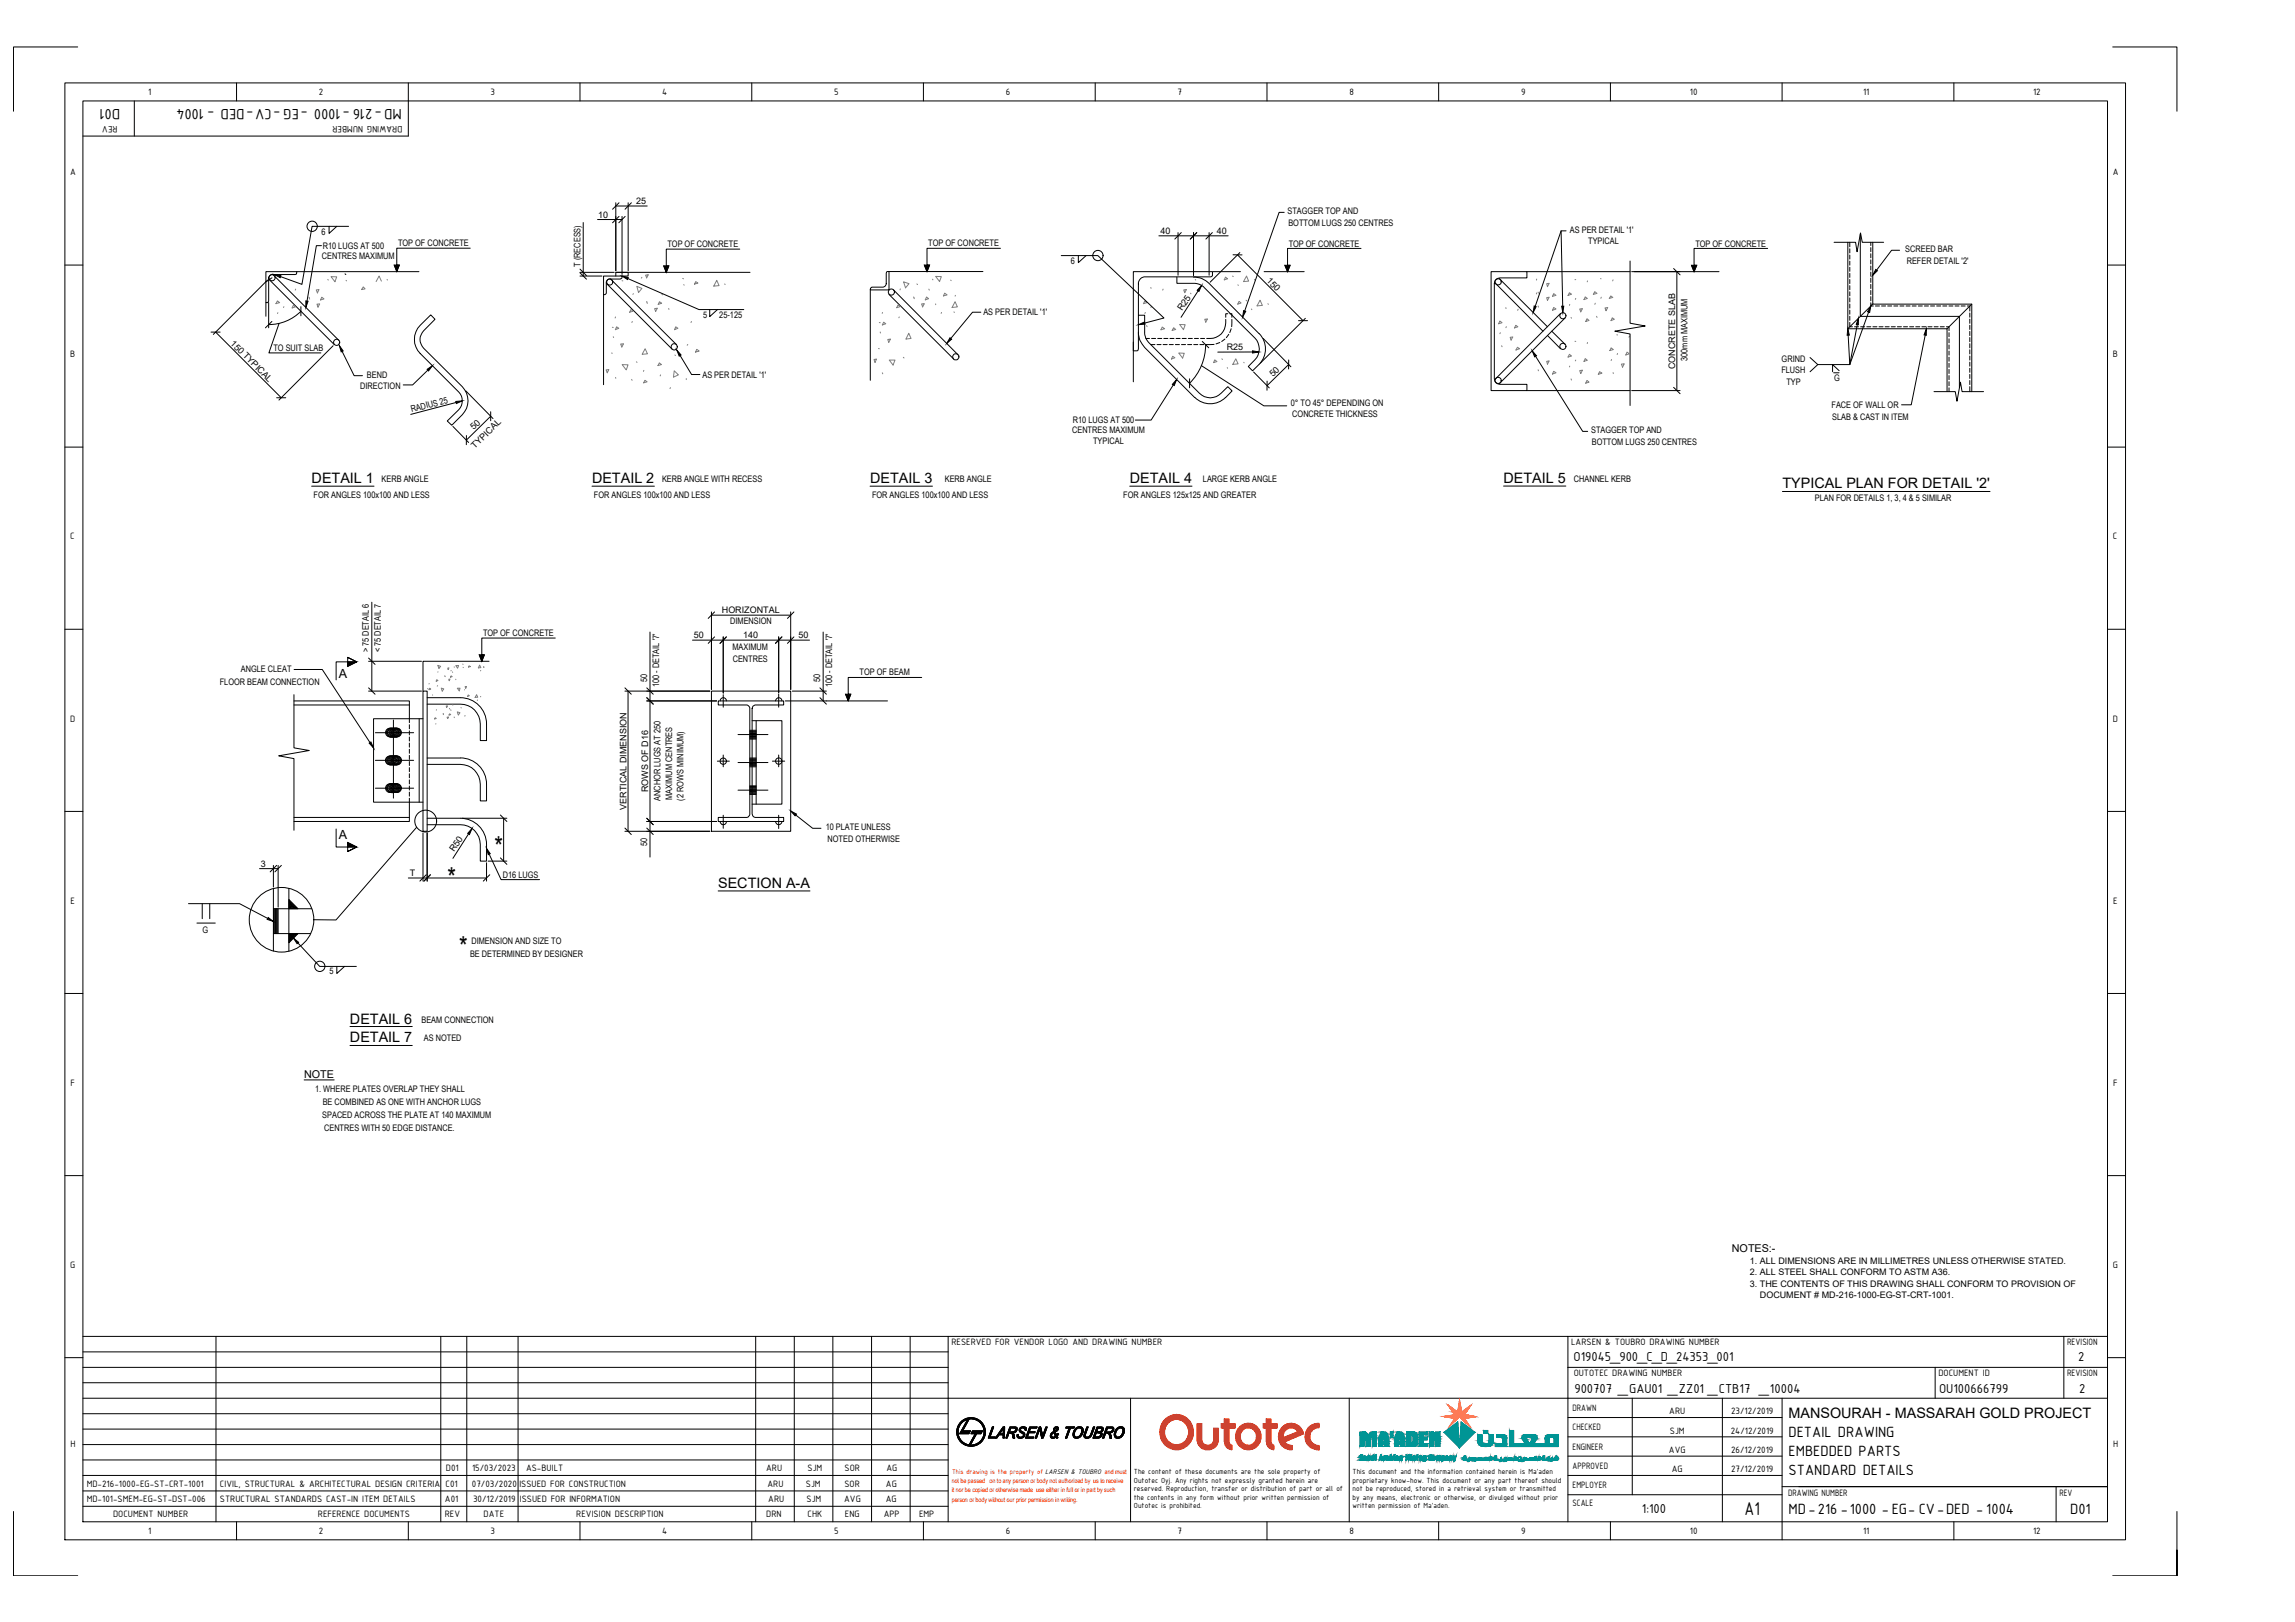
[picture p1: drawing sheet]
<svg xmlns="http://www.w3.org/2000/svg" width="841mm" height="594mm" viewBox="0 0 841 594" stroke-linecap="round" stroke-linejoin="round" font-family="sans-serif">
<defs><g id="words">
<g font-size="9.9">
<text x="181.2" y="313.5">*</text>
<text x="164" y="324.9">*</text>
<text x="168.3" y="350.2">*</text>
</g>
<text font-size="7.3" x="639.3" y="554.8">A1</text>
<g font-size="5.9">
<text x="44.1" y="39.8" transform="rotate(-180 44.1 39.8)">D01</text>
<text x="147.3" y="39.8" transform="rotate(-180 147.3 39.8)">MD-216 -1000 -EG -CV-DED - 1004</text>
<text x="655.4" y="526.3">DETAIL DRAWING</text>
<text x="655.4" y="533.3">EMBEDDED PARTS</text>
<text x="655.4" y="540.4">STANDARD DETAILS</text>
<text x="655.4" y="554.5">MD-216 -1000 -EG- CV-DED - 1004</text>
<text x="758.6" y="554.5">D01</text>
</g>
<g font-size="5.3">
<text x="114.2" y="177">DETAIL 1</text>
<text x="216.9" y="177">DETAIL 2</text>
<text x="318.8" y="176.9">DETAIL 3</text>
<text x="414" y="177">DETAIL 4</text>
<text x="551" y="176.9">DETAIL 5</text>
<text x="653.2" y="178.9">TYPICAL PLAN FOR DETAIL '2'</text>
<text x="263.2" y="325.2">SECTION A-A</text>
<text x="128.3" y="374.9">DETAIL 6</text>
<text x="128.3" y="381.8">DETAIL 7</text>
<text x="655.4" y="519.2">MANSOURAH - MASSARAH GOLD PROJECT</text>
</g>
<g font-size="5.1">
<text x="576.6" y="498.4">O19045_900_C_D_24353_001</text>
<text x="761.6" y="498.4">2</text>
<text x="576.9" y="510.2">900707 _GAU01 _ZZ01 _CTB17 _10004</text>
<text x="710.6" y="510.2">OU100666799</text>
<text x="761.9" y="510.2">2</text>
<text x="601.7" y="554.1">1:100</text>
</g>
<g font-size="4.6">
<text x="124.1" y="248.5">A</text>
<text x="124.1" y="307.4">A</text>
</g>
<g font-size="4">
<text x="111.4" y="394.7">NOTE</text>
<text x="634.6" y="458.5">NOTES:-</text>
</g>
<g font-size="3.7">
<text x="54.3" y="34.8">1</text>
<text x="116.8" y="34.8">2</text>
<text x="179.8" y="34.7">3</text>
<text x="242.7" y="34.8">4</text>
<text x="305.6" y="34.7">5</text>
<text x="368.6" y="34.8">6</text>
<text x="431.5" y="34.8">7</text>
<text x="494.5" y="34.8">8</text>
<text x="557.4" y="34.7">9</text>
<text x="619.3" y="34.8">10</text>
<text x="682.7" y="34.8">11</text>
<text x="745.1" y="34.8">12</text>
<text x="43.1" y="46.3" transform="rotate(-180 43.1 46.3)">REV</text>
<text x="147.5" y="46.3" transform="rotate(-180 147.5 46.3)">DRAWING NUMBER</text>
<text x="25.7" y="64.2">A</text>
<text x="774.2" y="64.2">A</text>
<text x="25.8" y="130.9">B</text>
<text x="774.3" y="130.9">B</text>
<text x="25.8" y="197.6">C</text>
<text x="774.3" y="197.6">C</text>
<text x="25.7" y="264.3">D</text>
<text x="774.3" y="264.3">D</text>
<text x="25.8" y="331">E</text>
<text x="774.4" y="331">E</text>
<text x="25.9" y="397.7">F</text>
<text x="774.4" y="397.7">F</text>
<text x="25.8" y="464.4">G</text>
<text x="774.3" y="464.4">G</text>
<text x="348.6" y="492.8">RESERVED FOR VENDOR LOGO AND DRAWING NUMBER</text>
<text x="575.8" y="492.8">LARSEN &amp; TOUBRO DRAWING NUMBER</text>
<text x="757.5" y="492.8">REVISION</text>
<text x="576.7" y="504.1">OUTOTEC DRAWING NUMBER</text>
<text x="710.3" y="504.1">DOCUMENT ID</text>
<text x="757.5" y="504.1">REVISION</text>
<text x="576.3" y="516.8">DRAWN</text>
<text x="611.7" y="518">ARU</text>
<text x="634.4" y="518">23/12/2019</text>
<text x="576.3" y="523.9">CHECKED</text>
<text x="612" y="525.1">SJM</text>
<text x="634.2" y="525.1">24/12/2019</text>
<text x="25.8" y="530.1">H</text>
<text x="576.3" y="531">ENGINEER</text>
<text x="611.6" y="532.1">AVG</text>
<text x="634.4" y="532.1">26/12/2019</text>
<text x="774.3" y="530.1">H</text>
<text x="163.4" y="538.7">D01</text>
<text x="173" y="538.7">15/03/2023</text>
<text x="192.8" y="538.7">AS-BUILT</text>
<text x="280.7" y="538.7">ARU</text>
<text x="295.9" y="538.7">SJM</text>
<text x="309.5" y="538.7">SOR</text>
<text x="324.8" y="538.7">AG</text>
<text x="576.3" y="538">APPROVED</text>
<text x="612.6" y="539.2">AG</text>
<text x="634.4" y="539.2">27/12/2019</text>
<text x="31.8" y="544.6">MD-216-1000-EG-ST-CRT-1001</text>
<text x="80.6" y="544.6">CIVIL, STRUCTURAL &amp; ARCHITECTURAL DESIGN CRITERIA</text>
<text x="163.3" y="544.6">C01</text>
<text x="172.9" y="544.6">07/03/2020</text>
<text x="190.3" y="544.6">ISSUED FOR CONSTRUCTION</text>
<text x="281.2" y="544.6">ARU</text>
<text x="295.3" y="544.6">SJM</text>
<text x="309.4" y="544.6">SOR</text>
<text x="324.6" y="544.6">AG</text>
<text x="576.3" y="545.1">EMPLOYER</text>
<text x="31.8" y="550.3">MD-101-SMEM-EG-ST-DST-006</text>
<text x="80.6" y="550.3">STRUCTURAL STANDARDS CAST-IN ITEM DETAILS</text>
<text x="163.1" y="550.3">A01</text>
<text x="173.4" y="550.3">30/12/2019</text>
<text x="190.5" y="550.3">ISSUED FOR INFORMATION</text>
<text x="281.5" y="550.3">ARU</text>
<text x="295.6" y="550.3">SJM</text>
<text x="309.4" y="550.3">AVG</text>
<text x="324.6" y="550.3">AG</text>
<text x="576.3" y="551.6">SCALE</text>
<text x="655.3" y="548">DRAWING NUMBER</text>
<text x="754.7" y="548">REV</text>
<text x="41.4" y="555.7">DOCUMENT NUMBER</text>
<text x="116.5" y="555.7">REFERENCE DOCUMENTS</text>
<text x="163" y="555.7">REV</text>
<text x="177.2" y="555.7">DATE</text>
<text x="211.2" y="555.7">REVISION DESCRIPTION</text>
<text x="280.8" y="555.7">DRN</text>
<text x="295.9" y="555.7">CHK</text>
<text x="309.6" y="555.7">ENG</text>
<text x="323.8" y="555.7">APP</text>
<text x="336.8" y="555.7">EMP</text>
<text x="54.3" y="561.7">1</text>
<text x="116.8" y="561.8">2</text>
<text x="179.8" y="561.7">3</text>
<text x="242.7" y="561.7">4</text>
<text x="305.6" y="561.7">5</text>
<text x="368.6" y="561.8">6</text>
<text x="431.5" y="561.7">7</text>
<text x="494.5" y="561.7">8</text>
<text x="557.4" y="561.9">9</text>
<text x="619.3" y="561.7">10</text>
<text x="682.7" y="561.7">11</text>
<text x="745.1" y="561.8">12</text>
</g>
<g font-size="3.3">
<text x="233.1" y="74.8">25</text>
<text x="219.2" y="79.8">10</text>
<text x="471.8" y="78.5">STAGGER TOP AND</text>
<text x="472.1" y="82.8">BOTTOM LUGS 250 CENTRES</text>
<text x="117.8" y="86">6</text>
<text x="425.2" y="85.7">40</text>
<text x="446" y="85.7">40</text>
<text x="575.3" y="85.3">AS PER DETAIL '1'</text>
<text x="582" y="89.5">TYPICAL</text>
<text x="118" y="95">CENTRES MAXIMUM</text>
<text x="118.3" y="91.3">R10 LUGS AT 500</text>
<text x="145.9" y="90.2">TOP OF CONCRETE</text>
<text x="244.6" y="90.6">TOP OF CONCRETE</text>
<text x="340.1" y="90.2">TOP OF CONCRETE</text>
<text x="472.3" y="90.3">TOP OF CONCRETE</text>
<text x="621.3" y="90.3">TOP OF CONCRETE</text>
<text x="698.2" y="92.3">SCREED BAR</text>
<text x="212.7" y="97.8" transform="rotate(-90 212.7 97.8)">T (RECESS)</text>
<text x="392.4" y="96.7">6</text>
<text x="698.7" y="96.7">REFER DETAIL '2'</text>
<text x="464" y="102.9" transform="rotate(45 464 102.9)">150</text>
<text x="433.2" y="114" transform="rotate(-56 433.2 114)">R25</text>
<text x="257.7" y="116.3">5</text>
<text x="263.6" y="116.3">25-125</text>
<text x="360.4" y="115.5">AS PER DETAIL '1'</text>
<text x="84.3" y="126" transform="rotate(45 84.3 126)">150 TYPICAL</text>
<text x="100.2" y="128.6">TO SUIT SLAB</text>
<text x="449.6" y="128.2">R25</text>
<text x="613.9" y="135.2" transform="rotate(-90 613.9 135.2)">CONCRETE SLAB</text>
<text x="618.3" y="132.2" transform="rotate(-90 618.3 132.2)">300mm MAXIMUM</text>
<text x="652.8" y="136.7">FLUSH</text>
<text x="652.9" y="132.4">GRIND</text>
<text x="132" y="142.4">DIRECTION</text>
<text x="134.4" y="138.4">BEND</text>
<text x="257.4" y="138.3">AS PER DETAIL '1'</text>
<text x="466.5" y="138.2" transform="rotate(-45 466.5 138.2)">50</text>
<text x="654.6" y="140.9">TYP</text>
<text x="672.2" y="139.5">G</text>
<text x="473" y="148.8">0° TO 45° DEPENDING ON</text>
<text x="671.2" y="149.6">FACE OF WALL OR</text>
<text x="150.9" y="151.1" transform="rotate(-15 150.9 151.1)">RADIUS 25</text>
<text x="393.2" y="154.8">R10 LUGS AT 500</text>
<text x="473.6" y="152.7">CONCRETE THICKNESS</text>
<text x="671.4" y="153.9">SLAB &amp; CAST IN ITEM</text>
<text x="173.6" y="157.7" transform="rotate(-45 173.6 157.7)">50</text>
<text x="392.9" y="158.5">CENTRES MAXIMUM</text>
<text x="583.1" y="158.7">STAGGER TOP AND</text>
<text x="174" y="164.4" transform="rotate(-44 174 164.4)">TYPICAL</text>
<text x="400.6" y="162.4">TYPICAL</text>
<text x="583.3" y="163">BOTTOM LUGS 250 CENTRES</text>
<text x="139.9" y="176.6">KERB ANGLE</text>
<text x="242.6" y="176.6">KERB ANGLE WITH RECESS</text>
<text x="346.2" y="176.6">KERB ANGLE</text>
<text x="440.8" y="176.6">LARGE KERB ANGLE</text>
<text x="576.7" y="176.6">CHANNEL KERB</text>
<text x="114.9" y="182.3">FOR ANGLES 100x100 AND LESS</text>
<text x="217.7" y="182.3">FOR ANGLES 100x100 AND LESS</text>
<text x="319.6" y="182.3">FOR ANGLES 100x100 AND LESS</text>
<text x="411.6" y="182.3">FOR ANGLES 125x125 AND GREATER</text>
<text x="665" y="183.6">PLAN FOR DETAILS 1, 3, 4 &amp; 5 SIMILAR</text>
<text x="264.5" y="224.7">HORIZONTAL</text>
<text x="177" y="233">TOP OF CONCRETE</text>
<text x="254.2" y="233.8">50</text>
<text x="267.6" y="228.5">DIMENSION</text>
<text x="272.4" y="233.8">140</text>
<text x="292.6" y="233.8">50</text>
<text x="135.2" y="238.9" transform="rotate(-90 135.2 238.9)">&gt; 75 DETAIL 6</text>
<text x="139.6" y="238.9" transform="rotate(-90 139.6 238.9)">&lt; 75 DETAIL 7</text>
<text x="268.4" y="238.2">MAXIMUM</text>
<text x="268.5" y="242.3">CENTRES</text>
<text x="80.5" y="250.9">FLOOR BEAM CONNECTION</text>
<text x="88.3" y="246.2">ANGLE CLEAT</text>
<text x="237.1" y="249.9" transform="rotate(-90 237.1 249.9)">50</text>
<text x="241.5" y="251.7" transform="rotate(-90 241.5 251.7)">100 - DETAIL '7'</text>
<text x="300.6" y="249.9" transform="rotate(-90 300.6 249.9)">50</text>
<text x="305" y="251.7" transform="rotate(-90 305 251.7)">100 - DETAIL '7'</text>
<text x="315" y="247.4">TOP OF BEAM</text>
<text x="237.6" y="290.2" transform="rotate(-90 237.6 290.2)">ROWS OF D16</text>
<text x="242" y="293.3" transform="rotate(-90 242 293.3)">ANCHOR LUGS AT 250</text>
<text x="246.3" y="292.9" transform="rotate(-90 246.3 292.9)">MAXIMUM CENTRES</text>
<text x="250.5" y="293.2" transform="rotate(-90 250.5 293.2)">(2 ROWS MINIMUM)</text>
<text x="229.6" y="296.5" transform="rotate(-90 229.6 296.5)">VERTICAL DIMENSION</text>
<text x="302.6" y="304.1">10 PLATE UNLESS</text>
<text x="237.1" y="309.8" transform="rotate(-90 237.1 309.8)">50</text>
<text x="303.3" y="308.3">NOTED OTHERWISE</text>
<text x="95.6" y="317.5">3</text>
<text x="166.4" y="312.1" transform="rotate(-56 166.4 312.1)">R50</text>
<text x="150.1" y="321">T</text>
<text x="184.3" y="321.5">D16 LUGS</text>
<text x="74.2" y="341.6">G</text>
<text x="172.7" y="345.9">DIMENSION AND SIZE TO</text>
<text x="172.2" y="350.6">BE DETERMINED BY DESIGNER</text>
<text x="120.7" y="356.8">5</text>
<text x="154.5" y="374.5">BEAM CONNECTION</text>
<text x="155.3" y="381.4">AS NOTED</text>
<text x="115.5" y="400.1">1. WHERE PLATES OVERLAP THEY SHALL</text>
<text x="118.3" y="404.8">BE COMBINED AS ONE WITH ANCHOR LUGS</text>
<text x="118.1" y="409.5">SPACED ACROSS THE PLATE AT 140 MAXIMUM</text>
<text x="118.8" y="414.2">CENTRES WITH 50 EDGE DISTANCE.</text>
<text x="641.3" y="462.9">1. ALL DIMENSIONS ARE IN MILLIMETRES UNLESS OTHERWISE STATED.</text>
<text x="641.3" y="467.1">2. ALL STEEL SHALL CONFORM TO ASTM A36.</text>
<text x="641.3" y="471.4">3. THE CONTENTS OF THIS DRAWING SHALL CONFORM TO PROVISION OF</text>
<text x="644.9" y="475.5">DOCUMENT # MD-216-1000-EG-ST-CRT-1001.</text>
</g>
<g font-size="2.9">
<text x="415.5" y="539.9">The content of these documents are the sole property of</text>
<text x="495.7" y="539.9">This document and the information contained herein is Ma'aden</text>
<text x="415.5" y="543.1">Outotec Oyj. Any rights not expressly granted herein are</text>
<text x="495.7" y="543.1">proprietary know-how. This document or any part thereof should</text>
<text x="415.5" y="546.2">reserved. Reproduction, transfer or distribution of part or all of</text>
<text x="415.5" y="549.4">the contents in any form without prior written permission of</text>
<text x="495.7" y="546.2">not be reproduced, stored in a retrieval system or transmitted</text>
<text x="495.7" y="549.4">by any means, electronic or otherwise, or divulged without prior</text>
<text x="415.5" y="552.5">Outotec is prohibited.</text>
<text x="495.7" y="552.5">written permission of Ma'aden.</text>
</g>
<text font-size="2.6" fill="#f00" x="348.9" y="539.7">This drawing is the property of LARSEN &amp; TOUBRO and must</text>
<g font-size="2.4" fill="#f00">
<text x="348.8" y="543.2">not be passed on to any person or body not authorized by us to receive</text>
<text x="348.8" y="546.5">it nor be copied or otherwise made use either in full or in part by such</text>
<text x="348.8" y="550">person or body without our prior permission in writing.</text>
</g>
</g></defs>
<!-- layer: CI-NEWLINES -->
<g fill="none" stroke="#000" stroke-width=".37">
<path d="M97.4 99.5h11.3v.3a.57 .57 0 0 1-.6 .8h-8.3a1.37 1.37 0 0 0-1.3 1.3v8.3a.74 .74 0 0 1-1.1 .6zM324.9 99.6l.9-.1v6.7h-6.9l.1-.6 .5-.4h3.9a1.3 1.3 0 0 0 1.4-1.3zM415.3 99.5h29v1.4l-.5 .5h-24a2.47 2.47 0 0 0-2.6 2.6v23.8l-.5 .7h-1.4zM546.4 99.5h13.1v2.3h-9.9a2.18 2.18 0 0 0-2 2.1v34.8a2.19 2.19 0 0 0 2 2.1h9.9v2.3h-13.1zM559.5 99.5h37.9M597.4 95.6v22.8l5.5 1-11.1 1.9 5.6 1v26.2M672.1 88.7h7.9l.5 3.5 1.3-6.9 .6 3.4h7.9M677.1 88.7v31.7h36.4v23M681.7 85.7v30.2h36.3v26.1M686.3 88.7v22.7h36.3v32M98.5 102.2l24 24M100 100.6l24.1 24"/>
<path d="M154 119.1l3.8-3.8 1.6 1.6-4.1 4.2a4.5 4.5 0 0 0 0 6.5l14.1 14a7.3 7.3 0 0 1 0 10.3l-3.8 3.9-1.7-1.6 4.2-4.2a4.7 4.7 0 0 0 0-6.4l-14.1-14.1a7.4 7.4 0 0 1 0-10.4zM221.2 101.1h6.8a.83 .83 0 0 1-.7 1.1h-3.8a1.3 1.3 0 0 0-1.3 1.3v3.9l-.4 .4-.6 .1zM222.2 103.8l24 24M223.8 102.2l24.1 24M225.7 101.1v-1.3h4.5v1.3h-2.2M325.8 107.8l23.7 23.7M327.4 106.2l23.7 23.7M417.2 115.5h2.3v6.1M431.3 101.5v2.3h6.1a5.1 5.1 0 0 1 4 1.6l18.5 18.4a5.7 5.7 0 0 1 0 8l-2.5 2.5 1.6 1.5 2.4-2.4M437.4 101.5a7.6 7.6 0 0 1 5.6 2.3l18.4 18.4a7.9 7.9 0 0 1 0 11.2M547.9 103.6l17.5 17.7M549.4 102l17.7 17.7"/>
<path d="M571.9 114.8l-24 24.2M573.5 116.5l-24.1 24M686.3 111.4l-9.2 9M722.6 111.4l-9.1 9M417.2 121.6a7.7 7.7 0 0 0 2.3 5.7l18.3 18.3M419.5 121.7a5.1 5.1 0 0 0 1.6 3.9l18.4 18.4a5.5 5.5 0 0 0 8 0l2.4-2.4 1.6 1.6-2.4 2.4M567.1 122.9l4.8 4.8M568.6 121.3l4.9 4.8M437.9 145.6a8 8 0 0 0 11.2 0M559.5 143.1h37.9M708.7 143.4h7.8l.7 3.6 1.2-7 .6 3.4h7.9M107.7 256.7h42.3v6.5"/>
<path d="M107.7 254.4v19.5l5.6 1-11.2 1.9 5.6 1v26.3M107.7 258.2h42.3M155 253.1h1.5v51.4h-1.5zM156.5 255.5h12.2M168.7 255.5a9.6 9.6 0 0 1 9.6 9.6v6.1h-2.3v-6.1a7.2 7.2 0 0 0-7.3-7.2h-12.2M179.2 242.2h-24.2v10.9M260.7 253.1h29.1v51.4h-29.1zM263.2 256.7h24v1.5h-10.2a1.3 1.3 0 0 0-1.4 1.3v38.6a1.38 1.38 0 0 0 1.4 1.3h10.2v1.5h-24v-1.5h10.3a1.5 1.5 0 0 0 1.3-1.3v-38.6a1.39 1.39 0 0 0-1.3-1.3h-10.3zM263.9 256.7a1.12 1.12 0 0 1 1.2-1.2 1.12 1.12 0 0 1 1.1 1.2M284.2 256.7a1.19 1.19 0 0 1 1.2-1.2 1.19 1.19 0 0 1 1.1 1.2M153.6 263.2v30.6M155 263.2h-18.1v30.6h18.1"/>
<path d="M156.5 277.6h12.2M168.7 277.6a9.6 9.6 0 0 1 9.6 9.6v6.1h-2.3v-6.1a7.2 7.2 0 0 0-7.3-7.2h-12.2M275.6 264h10.9v30.5h-10.9M277.1 264v30.5M107.7 299.4h42.3M150 293.8v7.1h-42.3M156.5 299.7h12.2M168.7 299.7a9.6 9.6 0 0 1 9.6 9.6v6.1h-2.3v-6.1a7.2 7.2 0 0 0-7.3-7.2h-12.2M263.9 300.9a1.12 1.12 0 0 0 1.2 1.2 1.12 1.12 0 0 0 1.1-1.2M284.2 300.9a1.19 1.19 0 0 0 1.2 1.2 1.19 1.19 0 0 0 1.1-1.2M100.2 325.5v22.8M100.2 332.8h14"/>
<path d="M100.3 332.8v9.1M100.4 332.8v9.1M100.7 332.8v9.1M101 332.8v9.1M101.2 332.8v9.1M101.5 332.8v9.1M101.6 332.8v9.1M101.9 332.8v9.1M105.9 329.5l3.3 3.3h-3.3zM105.9 325.4v23M106 329.9l2.8 2.8h-2.8zM106.2 330.3l2.2 2.2h-2.2z"/>
<path d="M106.4 330.9l1.4 1.4h-1.4zM106.6 331.3l.8 .8h-.8zM106.7 331.7l.3 .3h-.3zM100.2 341.9h13.7M105.9 341.9h3.3l-3.3 3.4zM106 342.1h2.8l-2.8 2.8zM106.2 342.3h2.2l-2.2 2.2zM106.4 342.5h1.4l-1.4 1.4zM106.6 342.7h.8l-.8 .8zM106.7 342.9h.3l-.3 .2z"/>
<circle cx="99.7" cy="101.7" r="1.12"/>
<circle cx="223.4" cy="103.3" r="1.12"/>
<circle cx="326.7" cy="107" r="1.12"/>
<circle cx="549" cy="103.2" r="1.14"/>
<circle cx="572.7" cy="115.6" r="1.12"/>
<circle cx="123.4" cy="125.4" r="1.12"/>
<circle cx="247.1" cy="127" r="1.13"/>
<circle cx="350.2" cy="130.7" r="1.16"/>
<circle cx="549" cy="139.4" r="1.14"/>
<circle cx="572.7" cy="126.9" r="1.12"/>
<circle cx="265" cy="278.8" r="1.15"/>
<circle cx="285.4" cy="278.8" r="1.16"/>
<circle cx="103.2" cy="336.9" r="11.8"/>
</g>
<!-- layer: PDF_Geometry -->
<g fill="none" stroke="#000" stroke-width=".37">
<path d="M108.7 99.5h44.8M225.7 99.8h49.2M325.8 99.5h34.4M444.4 99.5h10.2M463.2 99.5h14.7M598.9 99.5h31M97.4 110.8v5M126.4 100.3l.3 .3M221.2 107.9v33M318.9 106.2v33.1M415.3 125.3v14.5M177.3 244.2v.2"/>
<path d="M265 254.4v4.6M285.4 254.3v4.7M302.8 256.7h22.4M137.6 268.4h14M137.6 278.5h14M142.9 266.8h2.5M142.9 269.9h2.5M142.9 276.9h2.5M144.2 263.7v21.3M262.9 278.8h4.4M265 276.5v4.4M270.5 279.3h10.9"/>
<path d="M270.5 269h10.9M274.8 267.5h2.3M274.8 270.7h2.3M274.8 267.8h2.3M274.8 268h2.3M274.8 268.4h2.3M274.8 268.7h2.3M274.8 268.9h2.3M274.8 269.2h2.3M274.8 269.5h2.3M274.8 269.8h2.3M274.8 270.1h2.3"/>
<path d="M274.8 270.4h2.3M274.8 277.6h2.3M274.8 277.9h2.3M274.8 278.2h2.3M274.8 278.5h2.3M274.8 278.8h2.3M274.8 279.1h2.3M274.8 279.3h2.3M274.8 279.7h2.3M274.8 280h2.3M283.1 278.8h4.5M285.4 276.5v4.4"/>
<path d="M137.6 288.7h14M142.9 280.1h2.5M142.9 287h2.5M142.9 290.3h2.5M144.2 285.1v7.2M265 298.6v4.8M270.5 289.4h10.9M274.8 280.9h2.3M274.8 280.3h2.3M274.8 280.5h2.3M274.8 287.8h2.3M274.8 291h2.3"/>
<path d="M274.8 288.1h2.3M274.8 288.4h2.3M274.8 288.7h2.3M274.8 289h2.3M274.8 289.2h2.3M274.8 289.6h2.3M274.8 289.9h2.3M274.8 290.1h2.3M274.8 290.4h2.3M274.8 290.7h2.3M285.4 298.6v4.9M152.7 303l-29.6 33.9h-8.1"/>
<path d="M72.2 338.1h6.7M74.1 331v5.5M76.9 331v5.5"/>
<circle cx="142.8" cy="278.5" r="1.59"/>
<circle cx="142.9" cy="268.3" r="1.59"/>
<circle cx="143.1" cy="278.5" r="1.63"/>
<circle cx="143.2" cy="268.3" r="1.59"/>
<circle cx="143.5" cy="278.5" r="1.59"/>
<circle cx="143.5" cy="268.3" r="1.59"/>
<circle cx="143.8" cy="268.3" r="1.63"/>
<circle cx="143.8" cy="278.5" r="1.59"/>
<circle cx="144.2" cy="278.5" r="1.63"/>
<circle cx="144.2" cy="268.3" r="1.59"/>
<circle cx="144.5" cy="278.5" r="1.63"/>
<circle cx="144.5" cy="268.3" r="1.59"/>
<circle cx="144.7" cy="278.5" r="1.59"/>
<circle cx="144.7" cy="268.3" r="1.59"/>
<circle cx="145" cy="278.5" r="1.63"/>
<circle cx="145" cy="268.3" r="1.59"/>
<circle cx="145.3" cy="278.5" r="1.59"/>
<circle cx="145.3" cy="268.3" r="1.59"/>
<circle cx="145.5" cy="278.5" r="1.63"/>
<circle cx="145.5" cy="268.3" r="1.59"/>
<circle cx="275.2" cy="279.5" r=".3"/>
<circle cx="142.9" cy="288.7" r="1.59"/>
<circle cx="143.2" cy="288.7" r="1.59"/>
<circle cx="143.5" cy="288.7" r="1.59"/>
<circle cx="143.8" cy="288.7" r="1.63"/>
<circle cx="144.2" cy="288.7" r="1.59"/>
<circle cx="144.5" cy="288.7" r="1.59"/>
<circle cx="144.7" cy="288.7" r="1.59"/>
<circle cx="145" cy="288.7" r="1.59"/>
<circle cx="145.3" cy="288.7" r="1.59"/>
<circle cx="145.5" cy="288.7" r="1.59"/>
<circle cx="275.2" cy="289.7" r=".3"/>
<circle cx="156" cy="300.7" r="4"/>
</g>
<g fill="none" stroke="#808080" stroke-width=".37">
<path d="M101.7 110.2l.8 .6-1.4 .4zM101.8 114.5l-.1 .3M104 112.3l-.1 .3M107.5 111.8l.8 .6-1.3 .4zM108.4 105.9l-.2 .4M113.2 108.9l.2 .2M113.3 109.2l.2 .4M115.9 106.2l1-.1-.6 1.2zM116.1 111.4l1.1-.1-.7 1.2zM117.9 108.9l.8 .6-1.2 .4zM120.1 102.3l.2 .3M122.8 103.1l.6-1.7-2.1-.1 1.5 1.9"/>
<path d="M126.8 102.7l.2 .2M133.1 105.1l.7 .7-1.3 .3zM139.8 103l-.9-1.9-1.1 2M141.8 102.3l.2 .3M224.4 119.9h.3M225.6 116.1l-.2 .4M226 119.7l.8 .5-1.3 .5zM228 102.8l.2 .1M231.3 113.3l.7 .7-1.3 .4zM231.7 117.7l-.2 .4M232.1 107.5l-.2 .3M234 107.1l1.2-1.5-1.8-.7 .6 2.3"/>
<path d="M235.2 101.6l-.2 .3M236.6 100.8l1-.2-.6 1.2zM237 110.4l.1 .3M237.1 110.8l.1 .3M239.9 113l1-.1-.6 1.2zM241.7 110.5l.8 .6-1.3 .4zM242.6 107.6l.1 .4M245.1 113v.3M247.6 119.7l.8 .5-1.2 .5zM250.2 102l.3 .1M250.6 104.2l.1 .3M253.4 117.7l-.2 .4"/>
<path d="M255 103.1l.8 .6-1.3 .4zM262.7 102.7l.8 1.9-1.9 .2zM265.6 104l.1 .2M322.2 118.1l.4 .1M323.4 114.4l-.1 .4M323.8 118l.8 .6-1.3 .4zM329.1 111.7l.7 .6-1.2 .4zM329.6 116.1l-.2 .3M329.9 105.8l-.1 .4M331.1 103.2l2 .7-1.3 1.5zM334.8 108.8l.2 .2M334.9 109.1l.2 .3"/>
<path d="M336 104l.2 .2M337.7 111.3l1-.1-.6 1.2zM339.5 108.8l.8 .6-1.2 .4zM340.4 105.9l.2 .4M341.7 102.2l.2 .3M342.9 111.3v.3M344.3 103.1l.7-1.8-2.1-.1 1.4 1.9M345 114.4l-.1 .4M346.2 107.4l.9 .6-1.4 .4zM348.4 102.6l.2 .2M349.6 114.2l.1 .2M350 110.5l.8 1.9-1.9 .2z"/>
<path d="M350.1 108.2l-.1 .3M419.6 110.2l.8 .6-1.4 .4zM419.7 114.4l-.1 .4M420.2 119.2l.2 .4M421.6 105.4l.3 .1M421.9 112.2l-.1 .4M425.9 119.8l.9 .6-1.4 .4zM426.2 105.9l-.1 .4M432.3 118.8l2 .1-.6 1.8zM433.8 106.2l1-.1-.6 1.1zM436.3 107.4l.1 .2M438 102.3l.2 .3"/>
<path d="M441.5 116.9l1-.1-.6 1.2zM449.1 101.5l.8 .6-1.3 .4zM451.7 101.1l.2 .2M453.6 104.3l.2 .2M454.1 110.4l.7 .6-1.2 .4zM456.6 110l.3 .2M456.8 101.1l.8 1.9-1.9 .1zM458.6 113.2l.2 .2M459.7 102.3l.2 .3M461.8 110l.8 1.9-1.9 .1zM464.6 111.2l.2 .3M549.6 117.6l.8 .6-1.2 .4z"/>
<path d="M551.7 112.8l.3 .1M552 119.6l-.2 .4M555.5 119.1l.7 .6-1.2 .4zM556.3 113.3l-.1 .4M563.1 102.2l-.1 .4M563.1 107.3l-.1 .4M563.7 107l.1 .4M563.7 112.1l.1 .4M566.8 103.9l.9-.1-.6 1.2zM566.8 109l.9-.1-.6 1.1zM569.4 107.5l.8 .7-1.3 .4zM569.4 112.6l.8 .6-1.3 .5z"/>
<path d="M575.1 107.2l.8 .6-1.3 .4zM575.3 111.5l-.2 .4M575.7 116.3l.2 .3M577.2 102.4h.3M577.5 109.3l-.2 .4M578.9 113.2l1-.2-.6 1.2zM580.9 108.7l.8 .6-1.2 .4zM581.6 116.7l.7 .7-1.2 .3zM581.8 102.9l-.2 .3M584.4 106.8l.8 .7-1.3 .3zM584.6 111.1l-.2 .4M585.1 115.8l.1 .5"/>
<path d="M586.5 102l.2 .1M586.8 108.9l-.2 .4M588.2 112.8l1-.2-.7 1.2zM590.3 108.4l.7 .5-1.3 .4zM590.8 116.4l.8 .5-1.2 .5zM591.1 102.5l-.1 .4M222.1 135.5l1-.1-.6 1.1zM224.1 129.3l.3 .1M224.7 123.3l.2 .3M225.6 138.2l.1 .4M227.4 126l1.1-.1-.6 1.2zM229.4 135.4l-1.4-1.9 2.2 .1-.7 1.8"/>
<path d="M231.5 139l.1 .3M233.2 132.5l.3 .2M236 135.7l-.2 .3M236.3 139.3l.8 .5-1.2 .4zM236.4 127.7l.9 1.9-2 .2zM241.6 132.9l.8 .6-1.3 .4zM242.1 137.3l-.2 .4M246.8 138.1l.3-2.3 1.5 1.5-1.7 .8M247.3 130l.2 .2M251.5 138.7v.3M252 126.2l-.2 .3M255.3 127.9l.9 .7-1.3 .4z"/>
<path d="M320.3 131.7l.9-.2-.5 1.2zM321.9 127.6l.3 .1M322.6 121.6l.1 .4M323.3 136.5l.2 .4M325.3 124.3l1-.1-.6 1.2zM325.9 131.9h2.1l-.7 1.8zM331 130.9l.3 .2M333 122.1l.9 1.9-1.9 .2zM429.8 130.5l.8 .5-1.3 .5zM430.1 120l.8 .7-1.4 .3zM433.4 131.1l.6-1.7-2-.1 1.4 1.9M445.2 131.8l.8 .6-1.3 .4z"/>
<path d="M447.7 131.4l.3 .3M449.7 134.6l.2 .3M452.9 131.4l.8 1.9-1.9 .1zM455.8 132.7l.1 .2M549.8 121.8l-.2 .4M550.3 126.6l.1 .4M553.4 123.5l1-.1-.7 1.2zM556.1 127.2l.8 .5-1.4 .5zM563.7 135.4l.1 .4M566.8 132.3l.9-.1-.6 1.2zM569.4 136l.8 .5-1.3 .5zM575.1 129.8l.8 .6-1.3 .4z"/>
<path d="M575.3 134.1l-.2 .3M575.7 138.8l.2 .4M577.2 125l.3 .1M577.5 131.9l-.2 .3M578.9 135.7l1-.1-.6 1.2zM580.9 131.3l.8 .7-1.2 .3zM581.6 139.3l.7 .7-1.2 .3zM581.8 125.4l-.2 .4M586.2 136.1l.9 .6-1.4 .4zM590.4 127.4l.8 .6-1.3 .4zM590.6 131.7l-.2 .4M591.1 136.5l.1 .3"/>
<path d="M592.5 122.6l.3 .1M592.8 129.5l-.2 .4M594.2 133.4l1-.2-.6 1.3zM596.3 129l.8 .6-1.3 .4zM597.2 123.1l-.3 .4M245.7 142l-.2 .3M156.7 252.2h.1M157.3 250.4l-.1 .1M157.5 252.1l.3 .3-.6 .2zM158.5 254.5l.1 .1M160 259.9l-.1 .2M160 248.9l.5 .4-.7 .2z"/>
<path d="M160.4 251.1l-.2 .2M160.4 243.7l1.1 .4-.6 .7zM160.5 246.1l-.1 .1M161.7 252l.9 .3-.6 .8zM163 247.5l.1 .3M163.5 258.6l.5-.1-.3 .6zM164.1 244.7l.4-.1-.3 .7zM164.5 248.8l.4-.1-.3 .6zM164.8 259.5l-.1 .1M165.2 259.9l.1 .3M165.3 247.5l.4 .3-.6 .2zM165.3 245.5v.2"/>
<path d="M165.8 246.1l.1 .2M165.9 258.1v.2M166.4 244.2l.1 .2M167 248.8v.1M167.6 252.1h1l-.3 .9zM167.8 244.6l.2-.8h-1l.7 .9M168.9 259.1l.1 .2M169.6 243.2l.1 .1M169.7 244.4l.1 .1M170.2 252.6l.1 .1M170.4 251.5h.6l-.3 .6zM171.6 254.5l.4 .3-.6 .3z"/>
<path d="M171.9 243.9l.5 .3-.7 .1zM174.7 254.4l.4 1-1 .1zM175 256.4l-.1 .2M175.8 243.6l.4 .9-.9 .1zM176.1 255.1l.1 .1M176.2 245.5l-.1 .2M159.5 262.9l.4 .3-.6 .1zM159.8 265.1l-.1 .1M162.4 261.3l.1 .2M162.4 261.5l.1 .3M163.8 262.7l.6-.1-.3 .6zM164.8 261.4l.4 .4-.7 .1z"/>
<path d="M166.4 262.6l.1 .3M167.9 261.8l-.3-1.1 1 .3-.6 .8M170.4 262.1l-.1 .2"/>
</g>
<!-- layer: HID -->
<g fill="none" stroke="#000" stroke-width=".37">
<path d="M677.9 88.7v1.7M677.9 91.1v1.5M677.9 93.4v1.5M677.9 95.6v1.5M677.9 97.9v1.5M685.6 88.7v1.2M685.6 90.7v1.5M685.6 92.9v1.5M685.6 95.2v1.5M685.6 97.4v1.5M685.6 99.7v1.5M449.2 117a6 6 0 0 1-7 7"/>
<path d="M449.9 114.9h-.7v1.3M450.7 114.9h.7v1.3M451.4 117l-.1 2.6M677.9 118.1v1.6h.9M677.9 100.1v1.5M677.9 102.4v1.5M677.9 104.6v1.5M677.9 106.9v1.4M677.9 109.1v1.5M677.9 111.4v1.4M677.9 113.6v1.5M677.9 115.8v1.5"/>
<path d="M679.6 119.7h1.5M681.8 119.7h1.5M684.1 119.7h1.5M685.6 110.9v1.2h.9M685.6 101.9v1.5M685.6 104.2v1.5M685.6 106.4v1.5M685.6 108.6v1.6M686.3 119.7h1.5M687.3 112.1h1.4M688.6 119.7h1.5M689.5 112.1h1.5"/>
<path d="M690.8 119.7h1.5M691.8 112.1h1.4M693.1 119.7h1.4M694 112.1h1.5M695.3 119.7h1.5M696.2 112.1h1.5M697.6 119.7h1.4M698.5 112.1h1.5M699.8 119.7h1.5M700.7 112.1h1.5M702 119.7h1.5M703 112.1h1.5"/>
<path d="M704.3 119.7h1.5M705.2 112.1h1.5M706.5 119.7h1.5M707.5 112.1h1.4M708.8 119.7h1.5M709.7 112.1h1.5M711 119.7h1.5M711.9 112.1h1.5M713.3 119.7h.9v1.4M714.2 112.1h1.5M716.4 112.1h1.5M718.7 112.1h1.5"/>
<path d="M720.9 112.1h1v1.8M721.9 114.7v1.5M721.9 116.9v1.5M721.9 119.1v1.6M419.9 124h1.3M421.7 126.2h1.5M422 124h1.5M424 126.2h1.5M424.3 124h1.4M426.2 126.2h1.5M426.5 124h1.5M428.5 126.2h1.5"/>
<path d="M428.7 124h1.5M430.7 126.2h1.5M431 124h1.5M433 126.2h1.5M433.2 124h1.5M435.2 126.2h1.5M435.5 124h1.5M437.5 126.2h1.4M437.7 124h1.5M439.7 126.2h1.5M440 124h1.4M444.9 126.1l-3 .1"/>
<path d="M447 125.4l-1.4 .6M448.9 124.2l-1.2 .9M450.3 122.4l-.9 1.3M451.2 120.4l-.5 1.4M714.2 121.8v1.5M714.2 124.1v1.5M714.2 126.3v1.5M714.2 128.6v1.5M714.2 130.8v1.5M714.2 133.1v1.4M714.2 135.3v1.5M714.2 137.6v1.4"/>
<path d="M714.2 139.8v1.5M721.9 121.4v1.5M721.9 123.6v1.6M721.9 125.9v1.5M721.9 128.1v1.5M721.9 130.4v1.5M721.9 132.6v1.5M721.9 134.9v1.5M721.9 137.1v1.5M721.9 139.4v1.5M714.2 142v1.4M721.9 141.6v1.8"/>
<path d="M150 263.2v1.5M150 265.4v1.5M150 267.7v1.5M150 269.9v1.5M150 272.2v1.5M150 274.4v1.5M150 276.7v1.4M150 278.9v1.5M150 281.1v1.5M150 283.4v1.5M150 285.6v1.5M150 287.9v1.5"/>
<path d="M150 290.1v1.5M150 292.4v1.4"/>
</g>
<!-- layer: CI-DIM -->
<g fill="none" stroke="#000" stroke-width=".37">
<path d="M225.7 75.5h11.5M225.7 74.3v24.9M228 79.3v21.2M230.2 74.3v24.9M470.6 77.8h-1.9l-12.6 36.1M117.8 90h-1.9l-3.4 20.3M120.6 82.9v2.6l2.8-2.6M127.7 82.9h-13.3l-3.8 21.3-7.8-2.9M212.5 99.8h12.6M213.7 81.5v19.6M219 80.4h9M388.9 93.6h13.4l24.2 22.9-7 1.8"/>
<path d="M395.2 93.6v2.6l2.8-2.6M424.7 86.4h25.4M431.7 85.2v15.6M437.4 85.2v15.7M443.1 85.2v15.6M453.5 93.4l24 24M454.3 92.5l-10.8 10.8M572.1 84.6l.6 27.6M573.9 84.6h-1.8l-9.5 27.6M597.9 99.5h17.8M614.5 99.5v43.6M696.1 91.7h-2.9l-5.5 7.2"/>
<path d="M98 102.6l-19.8 19.9M98.5 110.8v9.3M99.7 101.7l-2.3 1.6M102.3 118.5l-3.8 10.8h19.1M110.3 114a16.7 16.7 0 0 1-11.8 4.9M212.5 101.1h8.1M230.1 102l26 11.4h16.5M260.1 113.4v2.6l2.8-2.6M359.4 114.4h-3l-8 9.6M439.1 106.5l-6.3 9.7M478.4 116.6l-16.6 16.4M680.6 118.9l-2.7 14.6-.6-10.7"/>
<path d="M684.8 114.3l-6.9 19.2h-11.8M79 121.6l24.1 24.1M122.1 126.6l-19.9 19.9M125.4 128.7l4.4 8.9h3M156.8 135.6l-5.6 5.4h-3.4M249.2 130.2l4.2 7h3.1M440.3 133.9l22.9 14.7h8.3M441.8 126.2a20 20 0 0 1-5.9 14.2M459 128.9l-12.7 .1M459.4 136.2l5.7 5.9M462.9 124l10.2 10.3M472.3 133.5l-8 7.7"/>
<path d="M562.7 130.5l17.3 27.5h1.8M663.3 131l2.8 2.5-2.8 2.7M671.9 136.5h2M674 135.8l-2.4-2.3v2.7M705.5 122.7l-5.1 25.6h-3.6M166 156.2l5.7 5.9M167.1 147.4l-16.6 4.4M170.7 143.1l10 10.2M179.8 152.5l-8.9 8.7M430 141l-8.2 12.9h-5.8M597.9 143.1h17.8M136.3 220.6v32.5"/>
<path d="M238.2 231.5v82.4M253.8 234.5h42.9M260.7 224.1v28.4M260.7 225.3h29.1M265 233.3v20.5M285.4 233.3v20.5M289.8 224.1v28.4M301.7 231.5v25.2M107.8 245.2h10.3l17.5 26.8M135.1 253.1h19.4M135.1 242.2h19.4M229 253.1h31.1"/>
<path d="M230.2 253.1v51.4M237 256.7h25.6M287.8 256.7h15M290.4 253.1h12.4M169.3 299.7h16.4M184.6 299.7v15.7M291.6 298.5l6.2 4.9h3M95.1 318.1h6.8M100.2 317v7.9M101.9 317v15.2M155 305.1v17.6M156.5 305.1v17.6"/>
<path d="M171.7 305.4l-5.7 9M178.3 316v6.7M178.9 315.4h6.8M179.3 312.9l4.3 9.3h14.1M229 304.5h31.1M237 300.9h25.6M69.1 331h18.7l10.3 5.4M149.6 321.6h28.7M109.2 345.4l8 8.6h13.4M123.4 354v2.5l2.9-2.5"/>
<circle cx="114.4" cy="82.9" r="1.88"/>
<circle cx="402.3" cy="93.6" r="1.88"/>
<circle cx="117.2" cy="353.9" r="1.88"/>
</g>
<!-- layer: 0 -->
<g fill="none" stroke="#000" stroke-width=".37">
<path d="M226.9 74.3l-2.4 2.3M226.9 79.3l-2.4 2.3M229.1 79.3l-2.3 2.3M231.4 74.3l-2.3 2.3M172.3 90.9h-26.9v8.5v-2.3h.9l-.9 2.3-.9-2.3M212.5 99.9l2.4 2.3M212.5 98.6l2.4 2.3M271.1 91.2h-26.9v8.6v-2.4h.9l-.9 2.4-1-2.4M366.6 90.9h-26.9v8.6v-2.4h.9l-.9 2.4-1-2.4M432.9 85.2l-2.4 2.4M438.6 85.2l-2.4 2.4M444.3 85.2l-2.4 2.4"/>
<path d="M451.9 93.3l3.3 .1M498.8 91h-27v8.5v-2.3h1l-1 2.3-.9-2.3M613.3 98.4l2.4 2.3M647.8 91h-27v8.5v-2.3h1l-1 2.3-.9-2.3M99.6 117.7l-2.3 2.4M110.3 112.3v3.4M475.9 117.4h3.3M77.3 121.6h3.4M435.9 138.7v3.3M440.6 125.1l2.4 2.3M464.3 139.6v3.3M472.3 131.8l-.1 3.3"/>
<path d="M101.4 145.7h3.3M170.9 159.5v3.4M179.8 150.8v3.3M613.3 141.9l2.4 2.3M203.5 233.7h-26.9v8.5v-2.4h.9l-.9 2.4-1-2.4M261.9 224.1l-2.4 2.4M261.9 233.3l-2.4 2.3M266.2 233.3l-2.4 2.3M286.5 233.3l-2.3 2.3M290.9 224.1l-2.3 2.4M290.9 233.3l-2.3 2.3M127.4 240.8l3.3 1.6-3.3 1.7v-3.3l3.3 1.6h-7.5v6.6"/>
<path d="M135.1 251.9l2.3 2.4M135.1 241l2.3 2.3M229 251.9l2.3 2.4M237 255.5l2.4 2.4M237 251.9l2.4 2.4M300.5 255.5l2.3 2.4M300.5 251.9l2.3 2.4M337.8 248.1h-27v8.5v-2.3h1l-1 2.3-.9-2.3M183.4 298.5l2.3 2.4M237 299.7l2.4 2.4M101.4 317l-2.4 2.3M103.1 317l-2.4 2.3"/>
<path d="M123.2 303.6v6.6h7.5l-3.3 1.7v-3.3l3.3 1.6-3.3 1.7M183.4 314.2l2.3 2.4M229 303.3l2.3 2.4M237 303.3l2.4 2.4M156.2 320.4l-2.3 2.3M157.7 320.4l-2.4 2.3M179.5 320.4l-2.4 2.3"/>
</g>
<!-- layer: CI-DIM -->
<g fill="#000" stroke="#000" stroke-width=".37">
<path d="M687.4 98.7l.6 .5-1.7 1.6zM100.6 100.6l2.3 .4-.2 .7zM112.1 110.2l.8 .1-.8 2.3zM228 101.1l2.2 .6-.3 .7zM417.2 118.9l2.2-.9 .2 .7zM440.3 104.5l-.9 2.2-.7-.4zM455.7 113.8l.8 .2-1.1 2.1zM562.2 112.1l.7 .2-1.1 2.1zM572.3 112.2h.8l-.4 2.3zM681 116.6v2.4l-.8-.2zM685.6 112.1l-.4 2.3-.8-.2zM124.4 126.6l1.4 1.9-.8 .4z"/>
<path d="M156.5 135.3l2-1.4-1.5 2zM248 128.2l1.6 1.8-.7 .4zM348.1 123.7l.6 .5-1.8 1.6zM459 128.5l2.3 .4-2.3 .4zM561.5 128.5l1.6 1.8-.7 .4zM677.1 120.4l.6 2.3-.8 .1zM705.9 120.4v2.4l-.8-.1zM167 147l2.4-.2-2.2 1zM431.2 139l-.9 2.2-.7-.4zM135.3 272.2l.6-.4 1 2.2zM289.8 297l2.1 1.2-.5 .6zM173 303.5l-1 2.2-.6-.5z"/>
<path d="M178.3 310.7l1.3 2-.7 .3zM98.3 336.1l1.9 1.4-2.3-.8zM107.6 343.6l1.8 1.5-.5 .5z"/>
</g>
<!-- layer: 0 -->
<path d="M144.5 97.1h1.8l-.9 2.3zM243.2 97.4h1.9l-.9 2.4zM338.7 97.1h1.9l-.9 2.4zM470.9 97.2h1.9l-1 2.3zM619.9 97.2h1.9l-1 2.3zM127.4 242.4h3.3l-3.3 1.7zM175.6 239.8h1.9l-.9 2.4zM309.9 254.3h1.9l-1 2.3zM127.4 308.6l3.3 1.6h-3.3z" fill="#000" stroke="#000" stroke-width=".37"/>
<!-- layer: CI-TEXT -->
<path d="M114.2 178.1h22.9M216.9 178.1h22.9M318.8 178.1h22.9M414 178.1h22.8M551 178h22.8M653.2 180h76.1M263.2 326.3h33.6M128.3 376h22.8M111.4 395.5h11.1M128.3 382.9h22.8" fill="none" stroke="#000" stroke-width=".37"/>
<!-- layer: _TITLEBLOCK -->
<g fill="none" stroke="#ee3a23" stroke-width=".37">
<path d="M448.6 519.7h1.8v1.7h2.3v1.7h-2.3v4.4a1.67 1.67 0 0 0 1.1 1.8v1.7a2.96 2.96 0 0 1-2.9-3.5v-4.4h-1.1v-1.7h1.1zM448.8 519.8h1.6v1.7h2.2v1.5h-2.2v4.5a1.39 1.39 0 0 0 1 1.8v1.6a2.9 2.9 0 0 1-2.6-3.4v-4.5h-1.3v-1.5h1.3zM448.8 519.8h1.4v1.8h2.3v1.3h-2.3v4.6a1.62 1.62 0 0 0 1.1 1.9v1.4a2.66 2.66 0 0 1-2.5-3.3v-4.6h-1.2v-1.3h1.2zM448.8 519.9h1.4v1.7h2.3v1.3h-2.3v4.6a1.59 1.59 0 0 0 1.1 1.9v1.3a2.82 2.82 0 0 1-2.5-3.2v-4.6h-1.1v-1.3h1.1zM448.9 520h1.2v1.7h2.3v1.1h-2.3v4.7a1.91 1.91 0 0 0 1.1 2v1.2l-1.4-.6-.8-1.6-.1-5.7h-1.1v-1.1h1.1zM464 519.7h1.7v1.7h2.4v1.7h-2.4v4.4a1.67 1.67 0 0 0 1.1 1.8v1.7a2.96 2.96 0 0 1-2.8-3.5v-4.4h-1.1v-1.7h1.1zM464.1 519.8h1.6v1.7h2.3v1.5h-2.3v4.5a1.39 1.39 0 0 0 1.1 1.8v1.6a2.9 2.9 0 0 1-2.7-3.4v-4.5h-1.1v-1.5h1.1zM464.2 519.8h1.4v1.8h2.3v1.3h-2.3v4.6a1.62 1.62 0 0 0 1.1 1.9v1.4a2.85 2.85 0 0 1-2.5-3.3v-4.6h-1.2v-1.3h1.2zM464.2 519.9h1.3v1.7h2.4v1.3h-2.4v4.6a1.59 1.59 0 0 0 1.2 1.9v1.3a2.82 2.82 0 0 1-2.5-3.2v-4.6h-1.1v-1.3h1.1zM464.3 520h1.1v1.7h2.4v1.1h-2.4v4.7a1.91 1.91 0 0 0 1.2 2v1.2l-1.2-.5a2.68 2.68 0 0 1-1.1-2.7v-4.7h-1.1v-1.1h1.1zM425.5 524.5a5.7 5.7 0 0 1 6-5.9 5.7 5.7 0 0 1 5.4 6.6M425.5 524.5a5.7 5.7 0 0 0 5.3 6 5.7 5.7 0 0 0 6.1-5.3"/>
<path d="M425.5 524.5a5.7 5.7 0 0 0 5.3 6.1 5.7 5.7 0 0 0 6.1-5.4M425.7 524.5a5.4 5.4 0 0 1 5.8-5.6 5.4 5.4 0 0 1 5.1 6.3M425.7 524.5a5.5 5.5 0 0 1 5.8-5.6 5.5 5.5 0 0 1 5.1 6.3M425.7 524.5a5.4 5.4 0 0 0 5.1 5.7 5.4 5.4 0 0 0 5.8-5M425.7 524.5a5.4 5.4 0 0 0 5.1 5.8 5.4 5.4 0 0 0 5.8-5.1M426 524.5a5.2 5.2 0 0 1 5.5-5.3 5.2 5.2 0 0 1 4.8 5.9M426 524.5a5.2 5.2 0 0 0 4.9 5.4 5.2 5.2 0 0 0 5.4-4.8M426 524.5a5.2 5.2 0 0 0 4.9 5.5 5.2 5.2 0 0 0 5.4-4.9M426.3 524.5a4.9 4.9 0 0 1 5.2-5 4.9 4.9 0 0 1 4.5 5.6M426.3 524.5a4.9 4.9 0 0 1 5.2-5.1 4.9 4.9 0 0 1 4.5 5.7M426.3 524.5a4.9 4.9 0 0 0 4.6 5.1 4.9 4.9 0 0 0 5.1-4.5M426.3 524.5a4.9 4.9 0 0 0 4.6 5.2 4.9 4.9 0 0 0 5.1-4.6"/>
<path d="M426.4 520.3a6.3 6.3 0 0 1 8.4-1 6.3 6.3 0 0 1 1.8 8.3 6.1 6.1 0 0 1-7.7 3 6.1 6.1 0 0 1-3.7-7.3l.5-1.9zM426.5 520.5a6.2 6.2 0 0 1 10 1 6.2 6.2 0 0 1-4.1 9.1 6.2 6.2 0 0 1-6.5-2.9 6.2 6.2 0 0 1 .6-7.2zM426.6 524.5a4.6 4.6 0 0 1 4.9-4.7 4.6 4.6 0 0 1 4.2 5.3M426.6 524.5a4.6 4.6 0 0 1 4.9-4.8 4.6 4.6 0 0 1 4.2 5.4M426.6 520.6a6 6 0 0 1 9.6 .7 6 6 0 0 1-3.3 9.1 6.1 6.1 0 0 1-6.7-2.6 6.1 6.1 0 0 1 .4-7.2zM426.6 524.5a4.6 4.6 0 0 0 4.3 4.8 4.6 4.6 0 0 0 4.8-4.2M426.7 524.5a4.5 4.5 0 0 1 4.8-4.7 4.5 4.5 0 0 1 4.1 5.2M426.8 520.1a6.2 6.2 0 0 1 9.3 .8 6.2 6.2 0 0 1-2 9.2 6.3 6.3 0 0 1-7.9-1.9 6.3 6.3 0 0 1 .6-8.1zM427 520.2a6 6 0 0 1 8.6 .3 6 6 0 0 1-.5 8.6 6 6 0 0 1-8.6-.6 6.4 6.4 0 0 1 .5-8.3zM427 520.2a5.9 5.9 0 0 1 8.2 0 5.9 5.9 0 0 1 .4 8.2 5.9 5.9 0 0 1-8.5 .4 5.9 5.9 0 0 1-.1-8.6zM427.2 520.5a5.7 5.7 0 0 1 7.9-.1 5.7 5.7 0 0 1 .4 7.9 5.7 5.7 0 0 1-8.3 .4 5.7 5.7 0 0 1 0-8.2zM427.3 521.2a5.1 5.1 0 0 1 7-.8 5.1 5.1 0 0 1 1 7 5.1 5.1 0 0 1-7.1 1.4 5.1 5.1 0 0 1-1.2-7.2z"/>
<path d="M427.3 520.6a5.4 5.4 0 0 1 6.7-.8 5.4 5.4 0 0 1 2.2 6.4 5.4 5.4 0 0 1-7.8 3.1 5.4 5.4 0 0 1-1.4-8.3zM427.4 520.6a5.4 5.4 0 0 1 8.1 .8 5.4 5.4 0 0 1-1.9 7.9 5.4 5.4 0 0 1-6.8-1.7 5.4 5.4 0 0 1 .6-7zM427.6 520.8a5.1 5.1 0 0 1 7.8 1 5.1 5.1 0 0 1-2.3 7.5 5.1 5.1 0 0 1-6.2-2 5.1 5.1 0 0 1 .7-6.5zM427.6 520.1a5.7 5.7 0 0 1 9.1 3.5 5.7 5.7 0 0 1-7.2 6.5 5.9 5.9 0 0 1-1.9-10zM427.8 521a4.8 4.8 0 0 1 6.7 0 4.8 4.8 0 0 1 .3 6.7 4.8 4.8 0 0 1-7 .3 4.8 4.8 0 0 1 0-7zM428 521.3a4.5 4.5 0 0 1 6.6 .3 4.5 4.5 0 0 1-.7 6.5 4.5 4.5 0 0 1-6.1-.6 4.5 4.5 0 0 1 .2-6.2zM428 521.2a4.6 4.6 0 0 1 6.3 0 4.6 4.6 0 0 1 .3 6.3 4.6 4.6 0 0 1-6.6 .3 4.6 4.6 0 0 1 0-6.6zM428.2 520.7a4.8 4.8 0 0 1 7.1 1.4 4.8 4.8 0 0 1-2.3 6.9 4.9 4.9 0 0 1-5.9-2.1 4.9 4.9 0 0 1 1.1-6.2zM438.6 521.4h1.9v5.7a2.12 2.12 0 0 0 2.1 2.2 2.12 2.12 0 0 0 2.1-2.2v-4h1.8v4a3.9 3.9 0 0 1-3.9 3.9 3.9 3.9 0 0 1-4-3.9zM438.8 521.5h1.5v5.6a2.22 2.22 0 0 0 2.3 2.3 2.22 2.22 0 0 0 2.2-2.3v-3.9h1.6v3.9a3.8 3.8 0 0 1-3.8 3.8 3.8 3.8 0 0 1-3.8-3.8zM438.9 521.6h1.4v5.5a2.31 2.31 0 0 0 2.3 2.4 2.31 2.31 0 0 0 2.3-2.4v-3.9h1.5v3.9a3.8 3.8 0 0 1-3.8 3.8 3.8 3.8 0 0 1-3.7-3.8zM438.9 521.6h1.3v5.7l.4 1.3 .6 .5a2.29 2.29 0 0 0 2.4 .2l.7-.5 .6-1 .1-4.5h1.3v3.8a3.7 3.7 0 0 1-3.7 3.8 3.7 3.7 0 0 1-3.7-3.8z"/>
<path d="M439 521.8h1.1v5.3a2.44 2.44 0 0 0 2.8 2.6l1.3-.6 .7-.7 .2-4.9h1v3.6a3.5 3.5 0 0 1-3.5 3.5 3.5 3.5 0 0 1-3.6-3.5zM439.2 521.9h.8v5.2a2.57 2.57 0 0 0 1.7 2.5 2.57 2.57 0 0 0 2.9-.8l.6-1.4v-3.9h.9v3.6a3.5 3.5 0 0 1-3.5 3.5 3.5 3.5 0 0 1-3.4-3.5zM439.2 521.9h.7v5.2a2.72 2.72 0 0 0 1.8 2.6 2.72 2.72 0 0 0 3-.9l.5-1.7v-3.5h.8v3.5a3.4 3.4 0 0 1-3.4 3.5 3.4 3.4 0 0 1-3.4-3.5zM439.3 522.1h.5v5a2.77 2.77 0 0 0 2.8 2.9 2.77 2.77 0 0 0 2.7-2.9v-3.3h.5v3.3a3.3 3.3 0 0 1-3.2 3.3 3.3 3.3 0 0 1-3.3-3.3zM439.4 522.2h.3v4.9a2.88 2.88 0 0 0 2.9 3 2.88 2.88 0 0 0 2.9-3v-3.3h.3v3.3a3.2 3.2 0 0 1-3.2 3.3 3.2 3.2 0 0 1-3.2-3.3zM439.4 522.2h.2v4.9a2.96 2.96 0 0 0 3 3 2.96 2.96 0 0 0 2.9-3v-3.3l.2 3.3a3.2 3.2 0 0 1-3.1 3.2 3.2 3.2 0 0 1-3.2-3.2zM449 520.1h1.1v1.7h2.2v.9h-2.2v5.3l.4 1.2 .6 .3v1.1l-1.2-.6-.9-1.7v-5.6h-1.2v-.9h1.2zM449.1 520.1h.9v1.8h2.2v.7h-2.2v5.4l.2 .8 .8 .8v.9l-.6-.3a2.74 2.74 0 0 1-1.3-2.7v-4.9h-1.2v-.7h1.2zM449.1 520.2h.8v1.7h2.3v.7h-2.3v5.4l.2 .8 .8 .8v.9l-1.1-.8-.6-1.2-.1-5.9h-1.1v-.7h1.1zM449.2 520.2h.6v1.7h2.3v.6h-2.3v5.5l1.1 2.2-1.2-.7-.4-1-.1-6h-1.1v-.6h1.1zM449.3 520.3h.5v1.8h2.3v.3h-2.3v5.6l.4 1.1 .6 .6v.5l-1.2-1-.3-1v-5.8h-1.2v-.3h1.2zM449.4 520.3h.3v1.9h2.2l-2.2 .1v5.7l.2 .8 .8 1.3-.7-.5-.5-.8-.1-6.5h-1.2l1.2-.1z"/>
<path d="M449.4 520.5h.2v1.7h2.3l-2.3 .1v5.7l.2 .8 .8 1.2-.7-.7-.4-.8-.1-6.2h-1.1l1.1-.1zM449.5 520.5v7.6l.5 1.2 .5 .6-.7-.8-.3-.9zM454.2 522.9a4.5 4.5 0 0 1 6.5 .2 4.5 4.5 0 0 1-.2 6.4 4.5 4.5 0 0 1-6.5-.3 5 5 0 0 1 .2-6.3zM454.2 523.5a4.2 4.2 0 0 1 5.8-.7 4.2 4.2 0 0 1 .9 5.7 4.2 4.2 0 0 1-6 1 4.2 4.2 0 0 1-.7-6zM454.3 523.6a4.1 4.1 0 0 1 6.1-.4 4.1 4.1 0 0 1-.3 6.1 4.1 4.1 0 0 1-5.5-.3 4.1 4.1 0 0 1-.3-5.4zM454.4 523.1a4.3 4.3 0 0 1 6.2-.1 4.3 4.3 0 0 1-.1 6.2 4.3 4.3 0 0 1-5.9 .1 4.3 4.3 0 0 1-.5-5.9zM454.4 523.1a4.3 4.3 0 0 1 5.9-.1 4.3 4.3 0 0 1 .4 5.9 4.3 4.3 0 0 1-5.8 .7 4.6 4.6 0 0 1-.5-6.5zM454.5 522.5a4.7 4.7 0 0 1 7.4 2.3 4.7 4.7 0 0 1-4.8 6.1 4.8 4.8 0 0 1-4-3.3 4.8 4.8 0 0 1 1.4-5.1zM454.7 523.3a4 4 0 0 1 6.4 1.3 4 4 0 0 1-3.3 5.6 4.1 4.1 0 0 1-3.9-2.4 4.1 4.1 0 0 1 .8-4.5zM454.8 523.5a3.8 3.8 0 0 1 6.1 1.2 3.8 3.8 0 0 1-3.1 5.4 4 4 0 0 1-3.6-2.4 4 4 0 0 1 .6-4.2zM454.9 522.4a4.6 4.6 0 0 1 6.6 1.8 4.6 4.6 0 0 1-2.7 6.3 4.6 4.6 0 0 1-5.3-2.4 4.6 4.6 0 0 1 1.4-5.7zM454.9 523.5a3.7 3.7 0 0 1 4.8-.4 3.7 3.7 0 0 1 1 4.8 3.7 3.7 0 0 1-5.5 1.2 3.7 3.7 0 0 1-.3-5.6z"/>
<path d="M454.9 523.6a3.7 3.7 0 0 1 5.5 .4 3.7 3.7 0 0 1-1.2 5.4 3.7 3.7 0 0 1-4.6-1.1 3.7 3.7 0 0 1 .3-4.7zM455.1 523.6a3.4 3.4 0 0 1 5.6 1.8 3.4 3.4 0 0 1-4.4 4 3.6 3.6 0 0 1-1.2-5.8zM455.2 523.4a3.5 3.5 0 0 1 5 .5 3.5 3.5 0 0 1-.6 5 3.5 3.5 0 0 1-4.9-.6l-.3-.7a3.9 3.9 0 0 1 .8-4.2zM455.2 523.9a3.2 3.2 0 0 1 5.2 1 3.2 3.2 0 0 1-2.7 4.5 3.3 3.3 0 0 1-3-1.9 3.3 3.3 0 0 1 .5-3.6zM455.4 523.9a3 3 0 0 1 3.9-.2 3 3 0 0 1 .8 3.9 2.93 2.93 0 0 1-3.7 1.5 2.93 2.93 0 0 1-1.8-3.6zM455.4 523.5a3.3 3.3 0 0 1 4.4 .1 3.3 3.3 0 0 1 .3 4.5 3.3 3.3 0 0 1-4.5 .9 3.3 3.3 0 0 1-1-4.5zM455.5 523.6a3.2 3.2 0 0 1 5.1 2.2 3.2 3.2 0 0 1-4.5 3.3 3.5 3.5 0 0 1-.6-5.5zM457.4 521.3a4.8 4.8 0 0 0-4.5 5 4.8 4.8 0 0 0 5 4.6M457.4 521.6a4.5 4.5 0 0 0-4.2 4.7 4.5 4.5 0 0 0 4.6 4.3M457.4 521.9a4.3 4.3 0 0 0-3.9 4.4 4.3 4.3 0 0 0 4.3 4.1M457.4 522.2a4 4 0 0 0-3.6 4.1 4 4 0 0 0 4 3.8M457.4 522.4a3.7 3.7 0 0 0-3.4 3.9 3.7 3.7 0 0 0 3.8 3.5"/>
<path d="M457.4 522.7a3.4 3.4 0 0 0-3.1 3.5 3.4 3.4 0 0 0 3.4 3.3M457.4 521.3a4.8 4.8 0 0 1 4.7 4.6 4.8 4.8 0 0 1-4.2 5M457.4 521.6a4.5 4.5 0 0 1 4.4 4.3 4.5 4.5 0 0 1-4 4.7M457.4 521.9a4.3 4.3 0 0 1 4.1 4.1 4.3 4.3 0 0 1-3.7 4.4M457.4 522.2a4 4 0 0 1 3.8 3.8 4 4 0 0 1-3.4 4.1M457.4 522.4a3.7 3.7 0 0 1 3.5 3.5 3.7 3.7 0 0 1-3.1 3.9M457.4 522.7a3.4 3.4 0 0 1 3.2 3.3 3.4 3.4 0 0 1-2.9 3.5M464.4 520.1h1v1.7h2.3v.9h-2.3v5.3l.5 1.2 .6 .3v1.1l-1.1-.4-.6-.8-.4-1.1v-5.6h-1.1v-.9h1.1zM464.5 520.1h.9v1.8h2.2v.7h-2.2v5.4l.1 .8 .9 .8v.9l-.7-.3a2.74 2.74 0 0 1-1.2-2.7v-4.9h-1.2v-.7h1.2zM464.5 520.2h.7v1.7h2.4v.7h-2.4v5.4l.2 .8 .9 .8 .1 .9-1.3-.8-.5-1.2-.1-5.9h-1.1v-.7h1.1zM464.6 520.2h.5v1.7h2.4v.6h-2.4v5.5l1.2 2.2-1.1-.5-.5-1.2-.1-6h-1.1v-.6h1.1zM464.7 520.3h.4v1.8h2.3v.3h-2.3v5.6l.4 1.1 .7 .6v.5l-1.1-.8-.4-1.2v-5.8h-1.2v-.3h1.2z"/>
<path d="M464.8 520.3h.3v1.9h2.2l-2.2 .1v5.7l.1 .8 .9 1.3-.7-.5-.6-.8v-6.5h-1.3l1.3-.1zM464.8 520.5h.2v1.7h2.3l-2.3 .1v5.7l1 2-.8-.7-.4-.8v-6.2h-1.1l1.1-.1zM464.8 520.5v7.6l.6 1.2 .5 .6-.7-.8-.4-1.2zM469.8 522.8a4.7 4.7 0 0 1 4.7-1.3 4.7 4.7 0 0 1 3.3 3.7l-7 2.9 .6 .7 2.1 .6v1.6a4.9 4.9 0 0 1-4.6-2.8 4.9 4.9 0 0 1 .9-5.4zM470.2 527.1l6.1-2.7a3.6 3.6 0 0 0-5.8-.8 3.6 3.6 0 0 0 1 5.8l2 .6a3.8 3.8 0 0 1-3.9-4.5 3.8 3.8 0 0 1 5.3-2.7l1.5 1.7-6.2 2.7M470.2 525.4l-.1 1.3 1.6-.7M470.4 527.7l6.6-2.9a4.1 4.1 0 0 0-5.1-2.8 4.1 4.1 0 0 0-2.8 5.1l.1 .4a4.7 4.7 0 0 0 4.3 3 4.3 4.3 0 0 1-4.5-5 4.3 4.3 0 0 1 5.9-3.3l1.4 1.1 .8 1.5-6.6 2.9M470.6 527.9l6.8-2.9a4.5 4.5 0 0 0-6-3.1 4.5 4.5 0 0 0-2.1 6.5 4.7 4.7 0 0 0 4.2 2.4 4.6 4.6 0 0 1-4.8-5.3 4.6 4.6 0 0 1 6.3-3.6l.6 .4a4.3 4.3 0 0 1 1.9 2.8l-6.9 2.9M471.1 523.9a2.74 2.74 0 0 1 4.4 .5l-5.3 2.2v-1.1zM472.6 525.6l-2.5 1.2M473.1 521.4a4.8 4.8 0 0 0-4.6 5 4.8 4.8 0 0 0 5 4.6M473.1 521.4a4.8 4.8 0 0 0-4.4 4.9 4.8 4.8 0 0 0 4.8 4.6"/>
<path d="M473.1 521.7a4.5 4.5 0 0 0-4.3 4.7 4.5 4.5 0 0 0 4.7 4.3M473.1 521.7a4.5 4.5 0 0 0-4.2 4.6 4.5 4.5 0 0 0 4.6 4.3M473.1 521.9a4.3 4.3 0 0 0-4 4.5 4.3 4.3 0 0 0 4.4 4.1M473.1 521.9a4.2 4.2 0 0 0-3.9 4.4 4.2 4.2 0 0 0 4.3 4.1M473.1 522.1a4.1 4.1 0 0 0-3.8 4.2 4.1 4.1 0 0 0 4.2 3.9M473.1 522.2a4 4 0 0 0-3.7 4.2 4 4 0 0 0 4.1 3.8M473.1 522.2a3.9 3.9 0 0 0-3.6 4.1 3.9 3.9 0 0 0 4 3.8M473.1 522.5a3.7 3.7 0 0 0-3.4 3.9 3.7 3.7 0 0 0 3.8 3.5M473.1 522.5a3.6 3.6 0 0 0-3.3 3.8 3.6 3.6 0 0 0 3.7 3.5M473.1 522.6a3.5 3.5 0 0 0-3.2 3.7 3.5 3.5 0 0 0 3.6 3.4M473.1 522.8a3.4 3.4 0 0 0-3.1 3.6 3.4 3.4 0 0 0 3.5 3.2M473.1 522.8a3.4 3.4 0 0 0-3 3.5 3.4 3.4 0 0 0 3.4 3.2"/>
<path d="M473.1 522.8l1.8 .6 .9 1M473.1 522.8l1.6 .4 1.1 1.1M473.1 522.7l1.4 .3 1.4 1.3M473.1 522.6l1.9 .6 1 1.1-5.9 2.6M473.1 522.5l2 .7 1 1.1-6 2.8M473.1 522.5l1.5 .3 1.6 1.6-6 2.7M473.1 522.2l2.1 .7 1.2 1.6-6.2 2.8M473.1 522.2l1.9 .5 1.6 1.8-6.2 2.8M473.1 522.2a3.8 3.8 0 0 1 3.6 2.4l-6.3 2.8M473.1 522.1l2.2 .7 1 .8 .4 1.1-6.3 2.8M473.1 521.9l.3 .2a3.8 3.8 0 0 1 3.4 2.6l-6.4 2.8M473.1 521.9a3.8 3.8 0 0 1 3.9 2.9l-6.6 2.8"/>
<path d="M473.1 521.7a4.1 4.1 0 0 1 4.1 3.2l-6.7 2.9M473.1 521.7a4.2 4.2 0 0 1 4.2 3.3l-6.8 2.9M473.1 521.4a4.7 4.7 0 0 1 4.4 3.7l-6.9 3M473.1 521.4a4.6 4.6 0 0 1 4.5 3.7l-6.9 3 .6 .5M475.4 524.4l-5.3 2.5M475.7 524.4a3.2 3.2 0 0 0-5-.1 3.2 3.2 0 0 0 1.2 4.8l.5 .2M479.4 523.3a4.9 4.9 0 0 1 3.8-1.8v1.2a3.5 3.5 0 0 0-3.5 3.5 3.5 3.5 0 0 0 3.5 3.5v1.1a4.7 4.7 0 0 1-4.3-2.6 4.7 4.7 0 0 1 .5-4.9zM479.5 522.8l1.7-1.1 2.2-.4v1.6a3.3 3.3 0 0 0-3.4 3.3 3.3 3.3 0 0 0 3.4 3.3v1.6a5 5 0 0 1-4.7-2.9 5 5 0 0 1 .8-5.4zM480 522.8l1.3-.9 1.3-.3h.6v1a3.5 3.5 0 0 0-3.5 3.6 3.5 3.5 0 0 0 3.5 3.5v1a4.5 4.5 0 0 1-4.4-2.8 4.5 4.5 0 0 1 1.2-5.1zM480 522.8l.3-.2a3.6 3.6 0 0 1 2.8-.9v.8a3.6 3.6 0 0 0-3.4 3.6 3.6 3.6 0 0 0 3.3 3.7l.1 .9a4.5 4.5 0 0 1-4.3-2.9 4.5 4.5 0 0 1 1.2-5zM480.2 523l1.5-.8 1.4-.3a4.2 4.2 0 0 0-4.1 4.2 4.2 4.2 0 0 0 4 4.3 4.2 4.2 0 0 1-3.9-2.8 4.2 4.2 0 0 1 1.1-4.6zM480.6 523.1l1.2-.7 1.3-.2a3.9 3.9 0 0 0-3.9 3.9 3.9 3.9 0 0 0 3.8 4 3.9 3.9 0 0 1-3.6-2.7 3.9 3.9 0 0 1 1.2-4.3z"/>
<path d="M480.8 523.4a3.7 3.7 0 0 0-1.1 3.9 3.7 3.7 0 0 0 3.3 2.6M483 521.4h.3v1.4a3.4 3.4 0 0 0-3.3 3.4 3.4 3.4 0 0 0 3.3 3.3v1.5l-.4-.1M483 521.4h.3v1.3a3.5 3.5 0 0 0-3.4 3.5 3.5 3.5 0 0 0 3.4 3.4v1.3h-.4M483 521.4a4.8 4.8 0 0 0-4.7 4.7 4.8 4.8 0 0 0 4.6 4.8M483 521.4a4.8 4.8 0 0 0-4.6 4.7 4.8 4.8 0 0 0 4.5 4.8M483 530.2a4 4 0 0 1-3.8-4.1 4 4 0 0 1 3.9-4 4.1 4.1 0 0 0-4 4 4.1 4.1 0 0 0 3.9 4.1M483.1 521.7a4.5 4.5 0 0 0-4.4 4.4 4.5 4.5 0 0 0 4.3 4.5v-.7a3.7 3.7 0 0 1-3.4-3.4 3.7 3.7 0 0 1 2.8-3.9M483.1 521.8a4.4 4.4 0 0 0-4.3 4.3 4.4 4.4 0 0 0 4.2 4.4M483.1 521.9a4.3 4.3 0 0 0-4.3 4.2 4.3 4.3 0 0 0 4.2 4.4M483.1 522.3a3.8 3.8 0 0 0-3.8 3.8 3.8 3.8 0 0 0 3.7 3.9M483.1 522.4a3.7 3.7 0 0 0-3.7 2.9 3.7 3.7 0 0 0 2 4.2M483.1 522.5a3.7 3.7 0 0 0-3.5 2.5 3.7 3.7 0 0 0 1.1 4"/>
<circle cx="457.5" cy="526.1" r="3.9"/>
<circle cx="457.5" cy="526.1" r="4.8"/>
</g>
<!-- layer: AN-TITLEBLK -->
<g fill="none" stroke="#000" stroke-width=".37">
<path d="M28.5 17.2h-23.6v23.5M774.2 17.2h23.6v23.5M23.8 30.4h755.1v533.6h-755.1zM30.4 37h741.9v520.4h-741.9zM49.2 37v12.8M86.7 30.4v6.6M149.6 30.4v19.4h-119.2M212.5 30.4v6.6M275.5 30.4v6.6M338.4 30.4v6.6M401.3 30.4v6.6M464.3 30.4v6.6"/>
<path d="M527.2 30.4v6.6M590.2 30.4v6.6M653.1 30.4v6.6M716 30.4v6.6M23.8 97.1h6.6M772.3 97.1h6.6M23.8 163.8h6.6M772.3 163.8h6.6M23.8 230.5h6.6M772.3 230.5h6.6M23.8 297.2h6.6M772.3 297.2h6.6"/>
<path d="M23.8 363.9h6.6M772.3 363.9h6.6M23.8 430.6h6.6M772.3 430.6h6.6M23.8 497.3h6.6M30.4 489.5h544.2v11.3h197.7M30.4 495.1h317.1M79.1 489.5v67.9M161.5 489.5v67.9M171.1 489.5v67.9M189.9 489.5v67.9M276.9 489.5v67.9"/>
<path d="M291.1 489.5v67.9M305.2 489.5v67.9M319.4 489.5v67.9M333.5 489.5v67.9M347.5 489.5v67.9M574.6 489.5h197.7M756.3 489.5v22.6M772.3 497.3h6.6M30.4 512.1h741.9M30.4 500.8h317.1M30.4 517.8h317.1M30.4 506.4h317.1"/>
<path d="M353.2 520h1M353.3 519.9h1.8M353.5 519.8h1.6M353.7 519.7h1.8M353.9 519.6h3.9M354.2 519.5h3.3M354.5 520h.5M354.5 519.4h2.7M355 519.4h1.8M356.2 519.7h1.8M356.9 519.8h1.3M357.2 519.9h1.2"/>
<path d="M357.5 520h1M414.3 512.1v45.3M494.4 512.1v45.3M574.6 512.1v45.3M574.6 519.2h78.5M598.2 512.1v35.4M631.2 512.1v45.3M653.1 512.1v51.9M709.2 500.8v11.3M30.4 523.4h317.1M30.4 529.1h317.1M30.4 534.7h317.1"/>
<path d="M350.6 525.1h.5M350.6 525h.5M350.6 524.8l.5 .1M350.6 524.7h.5M350.6 524.6h.5M350.6 524.5h.5M350.6 524.3h.5M350.6 524.1h.5M350.6 524h.5M350.6 524.4h.5M350.7 525.4h.4M350.7 525.3h.4"/>
<path d="M350.7 525.2h.4M350.7 523.9h.4M350.7 523.8h.4M350.7 523.7h.4M350.7 525.6h.5M350.7 525.5h.5M350.7 523.6h.4M350.7 523.5h.5M350.7 523.4h.5M350.8 525.8h.4M350.8 525.7h.4M350.8 523.3h.4"/>
<path d="M350.8 523.2h.4M350.8 526h.5M350.8 525.8h.5M350.8 523.1h.5M350.8 523h.5M350.8 522.9h.5M350.9 526.1h.5M350.9 522.8h.5M350.9 526.2h.5M350.9 526.3h.5M350.9 522.7h.5M351 526.4h.5"/>
<path d="M351 522.7h.4M351 522.5h.5M351 526.5h.5M351 522.4h.5M351.1 526.6h.5M351.1 522.4h.5M351.1 526.7h.5M351.1 522.3h.5M351.1 526.8h.5M351.2 526.9h.5M351.2 522.2h.4M351.2 527h.6"/>
<path d="M351.2 522.1h.5M351.3 522h.5M351.3 527.1h.5M351.3 521.9h.5M351.4 527.2h.5M351.4 521.8h.5M351.4 527.3h.5M351.4 521.7h.5M351.5 527.4h.5M351.5 527.4h.6M351.6 527.5h.6M351.6 521.4h.6"/>
<path d="M351.6 527.7h.7M351.7 525.1h3.4M351.7 521.3h.6M351.7 525h3.4M351.8 521.2h.6M351.8 527.8h.6M351.9 521.1h.6M351.9 524.7h3.4M351.9 527.9h.6M351.9 524.6h3.4M352 528h.6M352 524.5h3.4"/>
<path d="M352.1 524.4h3.3M352.1 528.1h.6M352.1 521.5l-.6 .1M352.1 520.8h.6M352.2 528.2l.7 .1M352.2 520.8h.7M352.2 524.1h3.4M352.3 524.1h3.3M352.3 520.7h.7M352.3 524h.5M352.4 523.9h.5M352.4 528.4h.7"/>
<path d="M352.4 520.6h.7M352.5 523.8h.5M352.5 528.5h.7M352.5 523.7h.5M352.5 520.5h.8M352.5 523.6h.5M352.6 523.5h.5M352.6 528.6h.7M352.6 523.4h.5M352.6 521l-.7 .1M352.6 520.4h.8M352.7 523.3h.5"/>
<path d="M352.7 528.7h.8M352.7 523.2h.6M352.7 520.3h.9M352.8 523.1h.5M352.8 523h.5M352.8 528.8h.9M352.9 520.2h.9M352.9 522.9h.5M353 522.8h.5M353 528.9h.9M353 522.7h.5M353 520.1h1"/>
<path d="M353 522.7h.6M353.1 522.5h.5M353.1 529h1M353.2 522.4h.5M353.3 529.1h1.1M353.3 522.3h.5M353.3 522.2h.6M353.4 522.1h.5M353.4 522h.5M353.5 529.1h1.2M353.5 521.9h.5M353.5 521.8h.5"/>
<path d="M353.6 521.7h.5M353.6 529.3h2M353.7 521.4h.5M353.8 521.3h.5M353.9 529.4h3.9M353.9 521.2h.5M353.9 521.1h.5M354.1 520.8h.5M354.1 529.4h3.5M354.1 520.7h.6M354.2 521.5l-.6 .1M354.2 520.6h.5"/>
<path d="M354.3 520.5h.5M354.3 520.4h.5M354.4 520.3h.5M354.4 529.5h2.9M354.4 520.2h.5M354.5 520.1h.5M354.5 521l-.6 .1M354.8 529.6h2.1M355.2 529.1h.5M355.2 524.8l-3.4 .1M355.2 529h.6M355.3 528.9h.5"/>
<path d="M355.4 528.8h.5M355.4 529.7h.9M355.4 528.7h.5M355.5 528.6h.5M355.5 524.3l-3.4 .1M355.5 528.5h.6M355.6 528.4h.5M355.7 528.1h.6M355.8 528h.5M355.8 525.1h3.7M355.8 527.9h.5M355.9 525h3.7"/>
<path d="M355.9 527.8h.5M356.1 524.7h3.6M356.1 527.5h.5M356.1 524.6h3.7M356.1 527.4h.5M356.1 524.5h3.7M356.2 524.4h3.7M356.2 528.2l-.6 .1M356.2 527.3h.5M356.3 527.2h.5M356.3 527.1h.5M356.3 524.1h3.7"/>
<path d="M356.3 527h.6M356.4 524.1h3.7M356.4 526.9h.5M356.5 526.8h.5M356.5 526.7h.5M356.5 529.3h1.6M356.5 527.7h-.6M356.6 526.6h.5M356.6 526.5h.6M356.7 526.4h.5M356.7 526.3h.5M356.8 526.2h.5"/>
<path d="M356.8 526.1h.5M356.9 526h.5M357 525.8h.5M357 529.1h1.3M357.1 525.7h.5M357.2 525.6h.5M357.2 525.5h.5M357.2 525.4h.5M357.3 525.3h.5M357.3 529.1h1.1M357.4 525.2h.5M357.6 529h1"/>
<path d="M357.7 520.1h1M357.8 528.9h.9M358 520.2h.8M358 528.8h.9M358.1 520.3h.9M358.2 528.7h.8M358.3 520.4h.8M358.3 528.6h.8M358.5 520.5h.7M358.5 528.5h.7M358.6 520.6h.7M358.6 528.4h.8"/>
<path d="M358.7 520.7h.7M358.8 520.8h.7M359 520.8h.6M359 528.1h.6M359.1 521l.7 .1M359.1 528h.6M359.2 527.9h.6M359.3 521.1h.6M359.3 527.8h.6M359.4 521.2h.5M359.4 521.3h.6M359.5 521.4h.6"/>
<path d="M359.6 528.2l-.8 .1M359.6 527.5h.5M359.6 527.4h.6M359.6 521.5l.6 .1M359.6 524.8l-3.7 .1M359.7 527.4h.5M359.7 521.7h.6M359.8 527.3h.5M359.8 527.2h.6M359.8 521.8h.5M359.9 521.9h.5M359.9 527.1h.5"/>
<path d="M359.9 524.3l-3.6 .1M359.9 527h.6M359.9 522h.6M360 526.9h.5M360 522.1h.5M360 527.7h-.6M360 522.2h.5M360.1 526.8h.4M360.1 522.3h.5M360.1 526.7h.5M360.2 526.6h.5M360.2 522.4h.4"/>
<path d="M360.2 526.5h.5M360.2 522.4h.5M360.2 526.4h.5M360.2 522.5h.5M360.3 526.3h.5M360.3 522.7h.5M360.3 526.2h.5M360.3 522.8h.5M360.4 526.1h.4M360.4 526h.4M360.4 522.9h.4M360.4 526h.5"/>
<path d="M360.4 523h.5M360.5 525.8h.4M360.5 523.2h.4M360.5 523.1h.4M360.5 525.7h.5M360.5 523.4h.5M360.5 523.3h.5M360.5 525.6h.5M360.5 525.5h.5M360.5 523.6h.5M360.5 523.5h.5M360.6 525.4h.4"/>
<path d="M360.6 525.3h.4M360.6 525.2h.4M360.6 523.9h.4M360.6 523.8h.4M360.6 523.7h.4M360.6 525.1h.4M360.6 525h.4M360.6 524.8h.5M360.6 524.7h.5M360.6 524.6h.5M360.6 524.5h.5M360.6 524.3h.5"/>
<path d="M360.6 524.1h.5M360.6 524h.4M360.6 524.4h.5M362.2 526.7h2.4M362.2 526.6h2.4M362.2 526.5h2.5M362.3 526.4h2.4M362.3 526.3h2.5M362.4 526.2h.5M362.4 525.9h.6M362.5 525.8h.5M362.5 525.7h.5"/>
<path d="M362.6 525.6h.4M362.6 525.5h.5M362.7 525.3h.5M362.7 525.2h.5M362.7 525.1h.5M362.8 525h.5M362.8 524.9h.5M362.9 524.8h.5M362.9 526l-.5 .1M362.9 524.7h.5M362.9 524.6h.5M363 524.5h.5"/>
<path d="M363 524.4h.5M363 524.3h.5M363.1 524.2h.5M363.1 524.1h.5M363.1 524h.5M363.2 523.9h.5M363.2 523.8h.5M363.2 523.8h.6M363.3 523.6h.5M363.3 523.5h.5M363.4 523.4h.5M363.4 523.3h.5"/>
<path d="M363.5 523.1h.5M363.5 523h.5M363.5 522.9h.6M363.6 522.8h.5M364.1 522.6l-.5 .1M364.8 526.7h.5M364.9 526.6h.5M364.9 526.5h.5M365 526.4h.5M365 526.3h.6M365.1 526.2h.6M365.2 526.1h.5"/>
<path d="M365.2 526h.6M365.3 525.9h.5M365.4 525.8h.5M365.4 525.8h.6M365.5 525.7h.5M365.5 525.6h.6M365.6 525.5h2.5M365.7 525.3h2.4M365.8 525.2h2.3M365.9 525.1h.5M366 525h.5M366.1 524.7h.6"/>
<path d="M366.2 524.6h.5M366.3 524.5h.5M366.3 524.4h.5M366.4 524.4h.5M366.5 524.2h.5M366.5 524.1h.6M366.6 524.8l-.6 .1M366.6 524.1h.5M366.6 524h.6M366.7 523.8h.5M366.8 523.8h.5M366.8 523.7h.6"/>
<path d="M366.9 523.6h.5M367 523.5h.5M367.1 523.4h.4M367.1 523.3h1.1M367.2 523.2h1M367.2 523.1h1M367.3 523h.9M367.4 522.9h.8M367.4 522.8h.8M367.5 522.7h.7M367.6 526.7h.5M367.6 526.6h.5"/>
<path d="M367.6 526.4h.5M367.6 522.6h.6M367.6 526.5h.5M367.6 526.2h.5M367.6 526.3h.5M367.6 526.1h.5M367.6 526h.5M367.6 525.9h.5M367.6 525.8h.5M367.6 525.7h.5M367.6 525.6h.5M367.6 525.1h.5"/>
<path d="M367.6 525h.5M367.7 524.8h.4M367.7 524.7h.4M367.7 524.6h.4M367.7 524.5h.4M367.7 524.4h.4M367.7 524.2h.4M367.7 524.1h.4M367.7 524h.5M367.7 524.1h.5M367.7 523.8h.5M367.7 523.6h.5"/>
<path d="M367.7 523.5h.5M367.7 523.4h.5M367.7 523.7h.5M368.6 526.7h.5M368.6 526.6h.5M368.7 526.5h.5M368.7 526.4h.5M368.7 526.3h.5M368.8 526.2h.5M368.8 526.1h.5M368.8 526h.5M368.9 526h.5"/>
<path d="M368.9 525.8h.5M369 525.7h.5M369 525.6h.5M369 525.5h.6M369.1 525.4h.5M369.1 525.3h.5M369.1 525.2h.5M369.2 525.1h.5M369.2 525h.5M369.3 524.7h2.5M369.3 524.6h2.7M369.4 524.5h2.7"/>
<path d="M369.4 524.4h.5M369.5 524.1h.5M369.6 524.1h.5M369.6 524h.5M369.6 523.9h.5M369.6 523.8h.5M369.7 523.7h.5M369.7 523.6h.5M369.8 523.5h.5M369.8 523.4h.5M369.8 523.3h.5M369.9 523.2h.5"/>
<path d="M369.9 523.1h.5M369.9 523h2.8M370 524.3l-.5 .1M370 522.9h2.6M370 522.8h2.6M370 522.7h2.5M370.1 522.7h2.1M370.8 525h.5M370.9 525.1h.5M370.9 525.2h.6M371 525.3h.5M371 525.4h.5"/>
<path d="M371 525.5h.6M371.1 525.7h.5M371.1 525.6h.5M371.1 525.8h.6M371.2 526h.5M371.2 526.2h.6M371.2 526.3h.6M371.2 526.1h.6M371.2 526.6h.6M371.2 526.4h.6M371.2 526.5h.6M371.2 524.4h1.1"/>
<path d="M371.3 526.7h.5M371.5 524.8l-2.2 .1M371.9 524.1h.6M372 524.1h.6M372.1 524h.5M372.1 523.1h.6M372.1 523.9h.5M372.1 523.2h.6M372.2 523.8h.4M372.2 523.7h.5M372.2 523.6h.5M372.2 523.5h.5"/>
<path d="M372.2 523.4h.5M372.2 523.3h.5M372.4 524.3l-.8 .1M372.7 526.1h.6M372.7 526h.5M372.7 525.8h.5M372.7 525.7h.5M372.7 525.6h.5M372.7 525.5h.5M372.7 526.2h.8M372.8 526.3h.9M372.8 526.4h2.3"/>
<path d="M372.9 526.5h2.1M373 526.6h1.8M373 525.4h.2M373.2 526.7h1.4M373.5 523.8h.5M373.5 524h.5M373.5 523.9h.5M373.5 523.6h.5M373.5 524.1h.6M373.5 523.7h.5M373.5 526.8h.8M373.5 524.1h.8"/>
<path d="M373.5 523.5h.5M373.5 523.4h.5M373.6 524.3l1 .1M373.6 523.3h.5M373.7 523.2h.5M373.7 523.1h.6M373.7 524.4h1.1M373.8 523h.8M373.8 524.5h1.1M373.9 522.9h2.1M374 524.6h1.1M374 522.8h1.9"/>
<path d="M374.1 524.7h1.1M374.1 522.7h1.7M374.3 524.8l1.1 .1M374.3 522.7h1.4M374.3 526.3h.9M374.6 526.2h.7M374.6 525h.9M374.7 522.5h.6M374.7 526.1h.7M374.8 525.1h.7M374.8 526h.6M374.9 525.2h.7"/>
<path d="M374.9 526h.5M375 525.8h.5M375 525.3h.6M375 525.4h.6M375.1 525.7h.5M375.1 525.6h.5M375.1 525.5h.5M375.2 523h.8M375.4 523.1h.7M375.5 523.2h.6M375.6 523.3h.6M375.7 523.8h.4"/>
<path d="M375.7 523.6h.5M375.7 523.5h.5M375.7 523.4h.5M375.7 523.7h.5M375.8 526.7h2.9M375.9 526.4h2.9M376 526.3h.5M376 526.3h2.8M376 526.2h.5M376.1 526h.5M376.2 525.9h.5M376.2 525.8h.5"/>
<path d="M376.2 525.7h.5M376.2 525.6h.6M376.3 525.5h.5M376.3 525.4h.5M376.4 525.3h.4M376.4 525.2h.5M376.4 525.1h.5M376.5 525h.5M376.5 524.9h.5M376.5 524.8h.5M376.5 524.7h2.7M376.6 524.7h2.7"/>
<path d="M376.6 524.6h2.7M376.7 524.5h2.6M376.7 524.4h2.6M376.8 524.2h.5M376.8 524.1h.5M376.8 524h.5M376.9 523.9h.5M377 523.6h.5M377 523.5h.5M377 523.4h.6M377.1 523.3h.5M377.1 523.1h.5"/>
<path d="M377.2 523h2.7M377.3 522.9h2.7M377.3 522.7h2.7M377.4 523.7l-.5 .1M378.8 526.6h-2.9M379.3 526.7h.5M379.4 526.6h.5M379.4 526.5h.5M379.5 526.4h.4M379.5 526.2h.5M379.5 526.3h.5M379.5 526.1h.6"/>
<path d="M379.6 526h.5M379.7 525.9h.4M379.7 525.8h.5M379.7 525.7h.5M379.8 525.6h.5M379.8 525.5h.5M379.8 525.4h.5M379.9 525.3h.5M379.9 525.2h.5M379.9 525.1h.5M380 525h.5M380.1 524.7h.5"/>
<path d="M380.1 524.5h.5M380.2 524.4h.4M380.3 524.1h.5M380.4 524h.4M380.4 523.9h.5M380.4 523.8h.5M380.4 523.7h.5M380.5 523.6h.4M380.5 524.8l-.5 .1M380.5 523.5h.5M380.6 523.4h.9M380.6 523.3h.9"/>
<path d="M380.6 523.2h.9M380.6 523.1h.9M380.7 523h.8M380.7 524.3l-.5 .1M380.7 523h.7M380.8 522.8h.6M380.8 522.7h.6M381.1 523.6h.5M381.1 523.5h.4M381.1 523.7h.5M381.2 523.9h.4M381.2 523.8h.4"/>
<path d="M381.2 524.1h.5M381.2 524h.5M381.2 524.3l.5 .1M381.3 524.5h.5M381.3 524.4h.4M381.3 524.7h.5M381.4 524.8l.5 .1M381.4 525.1h.5M381.4 525h.5M381.5 525.3h.4M381.5 525.2h.4M381.5 525.6h.5"/>
<path d="M381.5 525.5h.5M381.5 525.4h.5M381.5 525.8h.5M381.5 525.7h.5M381.6 526h1M381.6 525.9h.4M381.6 526.1h.9M381.6 526h.9M381.7 526.2h.7M381.7 526.3h.7M381.7 526.4h.7M381.7 526.5h.6"/>
<path d="M381.7 526.7h.6M381.7 526.6h.6M382.1 525.9h.5M382.1 525.8h.5M382.2 525.7h.4M382.2 525.6h.5M382.3 525.5h.4M382.3 525.4h.5M382.3 525.3h.5M382.3 525.2h.5M382.4 525.1h.4M382.4 525h.5"/>
<path d="M382.5 524.7h.5M382.6 524.7h.4M382.6 524.5h.5M382.6 524.4h.5M382.7 524.1h.5M382.8 524h.5M382.8 524.1h.4M382.8 523.9h.5M382.8 523.8h.6M382.9 523.7h.5M382.9 523.6h.5M382.9 523.5h.5"/>
<path d="M383 524.8l-.6 .1M383 523.4h.5M383 523.3h.5M383.1 523.2h.4M383.1 523.1h.5M383.1 523h.5M383.1 523h.6M383.2 524.3l-.6 .1M383.2 522.8h.5M383.2 522.7h.5M383.3 522.7h.4M384.9 526l.6 .1"/>
<path d="M384.9 525.9h.5M384.9 525.8h.5M384.9 526.2h.6M384.9 525.7h.5M384.9 525.6h.5M385 526.3h.6M385 526.4h.8M385 525.5h.4M385 525.4h.4M385 525.3h.5M385 525.2h.6M385 526.5h1.8"/>
<path d="M385.1 526.6h1.6M385.1 525.2h.5M385.2 525h.5M385.2 524.9h.7M385.3 524.9h.7M385.3 526.7h1.1M385.4 524.8h.8M385.5 524.7h1.3M385.6 524.6h1.1M385.6 526.9h.4M385.8 524.5h.9M386 524.4h.9"/>
<path d="M386.1 523.9h.5M386.1 523.7h.5M386.1 523.6h.5M386.1 524h.5M386.1 526.4h1.5M386.1 524.2h1.1M386.1 524.1h1.2M386.1 523.4h.5M386.1 523.3h.5M386.2 524.3h.8M386.3 524.8h.5M386.3 523.1h.5"/>
<path d="M386.3 524.9h.6M386.4 526.3h1.1M386.4 525h.5M386.4 523h.6M386.4 525.2h.6M386.4 522.9h1.4M386.5 526.2h1M386.5 525.3h.5M386.5 525.4h.6M386.5 522.8h1.3M386.6 525.5h1.2M386.6 526.1h.9"/>
<path d="M386.6 525.6h1.1M386.7 525.7h.9M386.7 522.7h1M386.7 525.8h.8M386.7 523.2l-.5 .1M386.7 525.9h.8M386.7 524h.7M386.8 522.6h.7M386.9 523.9h.6M387 526.5h.7M387.1 526.6h.6M387.2 526.7h.3"/>
<path d="M387.3 523h.5M387.3 523.6h.5M387.3 525.4h.5M387.3 526.9h.1M387.3 523.1h.5M387.4 525.3h.5M387.4 523.4h.4M387.4 523.3h.4M387.4 523.2h.4M387.5 525.2h.5M387.5 525.2h.4M387.6 525h.1"/>
<path d="M387.7 523.7l-.7 .1M390.4 526.7h.5M390.6 523.1h2.9M390.6 526.5h.5M390.6 526.3h.5M390.6 526.4h.5M390.6 523h2.9M390.6 526.2h.5M390.6 522.9h3M390.6 522.8h3M390.8 525.9h.5M390.8 525.8h.5"/>
<path d="M390.8 525.7h.5M390.8 525.6h.6M390.9 525.5h.5M390.9 525.4h.5M391 525.3h.4M391 525.2h.5M391 526.6h-.5M391.1 525h.5M391.1 524.9h.5M391.1 524.8h.6M391.2 524.7h.5M391.2 526l-.5 .1"/>
<path d="M391.2 524.6h.5M391.3 524.5h.5M391.3 524.3h.5M391.3 524.4h.5M391.4 524.2h.5M391.4 524.1h.5M391.4 524h.6M391.5 523.9h.5M391.6 523.6h.5M391.7 523.5h.5M391.7 523.3h.5M392 523.7l-.5 .1"/>
<path d="M392.2 523.2l-.5 .1M393.2 525.4h.5M393.2 525.3h.5M393.2 525.8h.6M393.2 525.7h.5M393.2 525.6h.5M393.2 525.5h.5M393.2 525.2h.5M393.2 525h.5M393.3 525.9h.5M393.3 524.9h.4M393.3 524.9h.5"/>
<path d="M393.3 526l.6 .1M393.3 524.8h.5M393.3 524.7h.5M393.3 526.2h.7M393.3 524.6h.5M393.3 524.5h.6M393.4 524.4h.5M393.4 526.3h.8M393.4 524.3h.5M393.5 526.4h2.2M393.5 524.2h.5M393.5 524.1h.5"/>
<path d="M393.6 526.5h2M393.6 524h.5M393.6 523.9h.6M393.6 526.6h1.9M393.7 522.6l-3 .1M393.8 523.6h.6M393.9 523.6h.5M393.9 523.5h.6M394 526.7h1M394 523.3h.7M394.3 523.7l-.7 .1M394.3 523.1h.8"/>
<path d="M394.4 523h2.2M394.5 522.9h2.1M394.7 522.8h1.8M394.9 522.7h1.5M394.9 523.2l-.8 .1M395 526.3h.8M395.3 526.2h.7M395.6 525.9h.6M395.7 525.8h.6M395.8 525.7h.6M395.8 525.6h.6M395.9 525.5h.6"/>
<path d="M395.9 523.1h.8M396 525.4h.5M396.1 525.3h.5M396.1 525.2h.5M396.1 523.2l.7 .1M396.1 526l-.7 .1M396.1 525.2h.6M396.2 525h.5M396.2 524.9h.5M396.3 524.9h.5M396.3 523.3h.6M396.3 524.8h.5"/>
<path d="M396.3 523.5h.6M396.4 524.7h.4M396.4 524.6h.5M396.4 523.6h.5M396.4 524.5h.5M396.4 524.4h.5M396.4 524.3h.5M396.4 524.2h.5M396.4 524.1h.5M396.4 523.9h.5M396.4 523.7h.5M396.4 524h.5"/>
<path d="M397.2 526l.6 .1M397.2 525.9h.5M397.2 525.8h.5M397.2 525.7h.5M397.2 526.2h.7M397.2 525.6h.5M397.2 525.5h.5M397.3 526.3h.7M397.3 525.4h.4M397.3 525.3h.5M397.3 526.4h2.2M397.3 525.2h.5"/>
<path d="M397.4 525.2h.5M397.4 525h.5M397.4 524.9h.5M397.4 526.5h2M397.5 524.9h.5M397.5 526.6h1.8M397.5 524.8h.5M397.5 524.7h.5M397.6 524.6h.4M397.6 524.5h.5M397.6 524.4h.5M397.7 524.3h.5"/>
<path d="M397.7 524.2h.5M397.7 524.1h.5M397.7 524h.6M397.8 526.7h1.1M397.8 523.9h.5M397.9 523.6h.5M398 523.6h.4M398 523.5h.5M398 523.3h.5M398.1 523.1h.5M398.1 523h.5M398.2 522.9h.5"/>
<path d="M398.2 522.8h.5M398.3 522.7h.5M398.4 523.7l-.6 .1M398.6 523.2l-.6 .1M398.9 526.3h.7M399.1 526.2h.6M399.4 525.9h.5M399.4 525.8h.6M399.5 525.7h.5M399.5 525.6h.6M399.6 525.5h.5M399.7 525.4h.5"/>
<path d="M399.7 525.3h.5M399.7 525.2h.5M399.8 525.2h.4M399.8 525h.5M399.8 524.9h.5M399.9 526l-.7 .1M399.9 524.9h.5M399.9 524.8h.5M400 524.7h.5M400 524.6h.5M400 524.5h.5M400 524.4h.5"/>
<path d="M400.1 524.3h.5M400.1 524.2h.5M400.2 524.1h.4M400.2 524h.5M400.2 523.9h.5M400.3 523.6h.5M400.4 523.5h.5M400.4 523.3h.5M400.5 523.3h.5M400.5 523.1h.5M400.5 526.7h2.1M400.5 523h.6"/>
<path d="M400.6 522.9h.5M400.6 522.8h.5M400.6 526.5h2.6M400.7 526.3h2.6M400.7 522.7h.5M400.7 526.3h.5M400.7 526.2h.5M400.8 526.1h.5M400.8 526h.5M400.8 523.7l-.6 .1M400.8 525.9h.5M400.9 525.8h.5"/>
<path d="M400.9 525.7h.5M400.9 525.6h.5M401 525.5h.5M401 525.4h.5M401.1 525.3h.5M401.1 525.2h.5M401.1 525.1h.5M401.1 525h.5M401.2 524.9h.5M401.3 524.7h2.4M401.3 524.7h2.2M401.3 524.6h2.2"/>
<path d="M401.3 524.5h2.3M401.4 524.4h2.4M401.4 524.3h.5M401.5 524.2h.4M401.5 524.1h.5M401.5 524h.5M401.6 523.9h.5M401.6 523.8h.5M401.6 523.6h.6M401.7 523.6h.5M401.7 523.4h.5M401.8 523.3h.5"/>
<path d="M401.9 523h2.3M401.9 522.9h2.2M402 522.8h2M402 522.7h1.8M402.3 523.2l-.5 .1M402.5 526.3h.9M402.7 524.9h1.1M402.8 526.2h.7M403 526.1h.6M403.1 526.6h-2.6M403.1 526h.5M403.2 525.9h.5"/>
<path d="M403.2 525.8h.6M403.2 524.9h.6M403.3 525.7h.5M403.3 524.3h.6M403.3 525.6h.5M403.3 525h.5M403.3 525.5h.5M403.3 525.4h.5M403.3 525.1h.5M403.4 525.3h.5M403.4 525.2h.5M403.5 524.2h.5"/>
<path d="M403.5 524.1h.6M403.6 523.2h.7M403.6 524h.5M403.7 523.9h.5M403.8 523.7h.4M403.8 523.6h.5M403.8 523.4h.5M403.8 523.3h.5M404.1 526.7h.4M404.1 526.4h.6M404.2 526.3h.5M404.2 526.2h.5"/>
<path d="M404.3 526h.5M404.4 525.9h.5M404.4 525.8h.5M404.4 525.7h.5M404.4 525.6h.5M404.5 525.5h.5M404.5 525.4h.5M404.6 525.3h.5M404.6 526.6h-.5M404.6 525.2h.5M404.6 525.1h.5M404.7 525h.5"/>
<path d="M404.7 524.9h.5M404.7 524.8h2.2M404.8 524.7h2.4M404.8 524.7h2.6M404.8 524.6h2.8M404.9 524.5h2.8M404.9 524.4h.5M404.9 524.2h.6M405 524.1h.5M405 524h.5M405.1 523.9h.5M405.1 523.8h.5"/>
<path d="M405.2 523.6h.5M405.2 523.5h.5M405.2 523.4h.6M405.3 523.3h.5M405.3 523.1h.5M405.4 523h2.7M405.5 522.9h2.5M405.5 522.7h2.5M405.5 522.7h2.2M406 524.9h.7M406.3 525h.5M406.3 525.1h.6"/>
<path d="M406.4 525.2h.5M406.4 525.3h.5M406.5 525.4h.5M406.5 525.6h.6M406.5 525.5h.5M406.6 525.8h.5M406.6 525.7h.5M406.6 526h.5M406.6 525.9h.5M406.6 526.2h.6M406.6 526h.6M406.7 526.3h.5"/>
<path d="M406.7 526.4h.5M406.7 526.7h.6M406.7 526.6h.6M407.4 524.2h.6M407.4 524.1h.6M407.5 524h.5M407.6 523.9h.5M407.6 523.1h.6M407.6 523.8h.5M407.6 523.3h.6M407.7 523.6h.5M407.7 523.3h.5"/>
<path d="M407.7 523.5h.5M407.7 523.4h.5M407.9 524.3l-.9 .1M408.3 525.5h.5M408.3 525.4h.5M408.3 525.3h.5M408.3 525.8h.6M408.3 525.7h.5M408.3 525.6h.5M408.3 525.2h.5M408.3 525.1h.5M408.3 525h.5"/>
<path d="M408.4 526h.6M408.4 525.9h.5M408.4 524.9h.4M408.4 524.8h.5M408.4 524.7h.5M408.5 526.2h.6M408.5 524.6h.5M408.5 524.5h.5M408.5 526.3h.8M408.6 526.3h.9M408.6 524.2h.5M408.6 526.4h2.1"/>
<path d="M408.6 524.1h.5M408.7 524h.5M408.7 523.9h.6M408.8 526.6h1.8M408.9 523.6h.6M409 523.5h.6M409.1 526.7h1.1M409.1 524.3l-.6 .1M409.1 523.4h.6M409.1 523.3h.7M409.2 523.3h.7M409.3 523.1h.8"/>
<path d="M409.4 526.8h.4M409.4 523.7l-.6 .1M409.4 523h.9M409.6 523h2.2M409.7 522.9h2M409.9 522.7h1.7M409.9 526.3h1M410 522.7h1.4M410.2 526.3h.8M410.3 522.6h.9M410.4 526.2h.7M410.5 526h.7"/>
<path d="M410.7 526h.6M410.7 525.9h.6M410.8 525.8h.6M410.9 525.7h.6M411 525.6h.6M411 523h.8M411 525.5h.6M411.1 525.4h.6M411.2 525.3h.5M411.2 523.1h.7M411.2 525.2h.6M411.3 525.1h.5"/>
<path d="M411.3 525h.5M411.3 523.3h.6M411.3 524.9h.6M411.4 524.8h.5M411.4 523.3h.6M411.4 524.7h.5M411.4 523.4h.6M411.5 524.7h.5M411.5 524.6h.5M411.5 523.5h.5M411.5 524.5h.5M411.5 524.4h.5"/>
<path d="M411.5 523.7h.6M411.5 523.6h.5M411.6 524.2h.5M411.6 524.1h.5M411.6 524h.5M411.6 523.9h.5M574.6 533.3h78.5M574.6 526.3h78.5M4.9 553.6v23.5h23.6M30.4 551.7h317.1M30.4 540.4h317.1M30.4 546.1h317.1"/>
<path d="M86.7 557.4v6.6M149.6 557.4v6.6M212.5 557.4v6.6M275.5 557.4v6.6M338.4 557.4v6.6M401.3 557.4v6.6M464.3 557.4v6.6M527.2 557.4v6.6M574.6 547.5h78.5M574.6 540.4h78.5M590.2 557.4v6.6M653.1 544.5h119.2"/>
<path d="M716 557.4v6.6M753.5 544.5v12.9M797.8 553.6v23.5h-23.6M797.8 567.7v9.4"/>
</g>
<!-- layer: Default -->
<g fill="none" stroke="#000" stroke-width=".37">
<path d="M355.2 519.7l-2.4 4.4h2.8l-.6 1.1h-3.4l3-5.3M574.6 500.8v11.3M772.3 500.8v11.3M355.1 529.2l2.3-4h-1.6l.6-1.1h3.7l-.7 1.1h-1.5l-2.3 4.1M363.7 522.6h.4l-1.3 3.7h2l-.2 .5h-2.5zM367.6 522.6h.6l-.1 4.2h-.5v-1.2h-1.5l-.8 1.2h-.6zM367.7 523l-.1 2.1h-1.2zM370.3 524.9l.6 .2 .4 1.7h.5l-.5-1.8 .5 1.8h-.5l-.4-1.7zM370.3 524.9h-.6l-.6 1.9h-.5l1.5-4.2h1.6a1.08 1.08 0 0 1 1.1 1.1 1.08 1.08 0 0 1-1.2 1.1l-.4 .1M370.4 523h1.2a.74 .74 0 0 1 .6 1 .74 .74 0 0 1-1 .4l-1.3 .1zM376 522.9l.2 .8-.5 .1a.64 .64 0 0 0-.8-.8h.1a.62 .62 0 0 1 .7 .8h.4a1.3 1.3 0 0 0-1.3-1.3 1.3 1.3 0 0 0-1.3 1.3 1.3 1.3 0 0 0 1.3 1.3 .86 .86 0 0 1-.6 1.3 .86 .86 0 0 1-1-1h-.5a1.41 1.41 0 0 0 1.1 1.5 1.41 1.41 0 0 0 1.6-.9 1.57 1.57 0 0 0-1.3-2 .7 .7 0 0 1 .1-.8 .7 .7 0 0 1 .7-.2M377.3 522.6h2.8l-.2 .5h-2.2l-.5 1.3h2.1l-.1 .4h-2.2l-.5 1.5h2.4l-.2 .5h-2.9z"/>
<path d="M381.3 522.6l.7 3.5-.7-3.5h-.4l-1.6 4.2h.5l1.3-3.6 .6 3.6-.6-3.6M382 526.1l1.3-3.5h.5l-1.5 4.2h-.6M385.6 525.2l.1-.2a.45 .45 0 0 1 .6-.2 .45 .45 0 0 1 .2 .7 .61 .61 0 0 1 0 .7 .61 .61 0 0 1-.8 .1l-.3-.3zM386.4 522.9a.84 .84 0 0 1 1.4 0 .84 .84 0 0 1-.6 1.3 .72 .72 0 0 0-.1 1.3l.5-.5 .4 .2a.87 .87 0 0 0-.3 1.4l-.4 .3-.3-.6a1.2 1.2 0 0 1-2 .1 1.2 1.2 0 0 1 .7-1.8l.5-.3-.1-.7zM386.8 524.7l.4 .9M386.8 523.1a.37 .37 0 0 1 .6 0 .37 .37 0 0 1-.1 .5l-.7 .5zM390.7 522.6h3l-.2 .5h-1.2l-1.4 3.7h-.5l1.4-3.7h-1.2zM393.9 523.4a1.67 1.67 0 0 1 2.5-.6 1.67 1.67 0 0 1 .2 2.5 1.8 1.8 0 0 1-1.5 1.5 1.8 1.8 0 0 1-1.8-.9v-1.1zM394.6 523.4a1.14 1.14 0 0 1 1.6-.1 1.14 1.14 0 0 1 0 1.6 1.34 1.34 0 0 1-1 1.4 1.34 1.34 0 0 1-1.5-.7l.3-1.5zM398.3 522.6h.5l-1 2.6a.92 .92 0 0 0 .7 1.2 .92 .92 0 0 0 1.1-.9l1.1-2.9h.5l-.9 2.4a1.71 1.71 0 0 1-1.2 1.7 1.71 1.71 0 0 1-1.9-.6zM401.7 524.9h1a.71 .71 0 0 1 .6 .8 .71 .71 0 0 1-.9 .6h-1.2zM402 522.6h1.2a1 1 0 0 1 1.2 .9 1 1 0 0 1-1 1.1 1.3 1.3 0 0 1 .2 1.5 1.3 1.3 0 0 1-1.3 .7h-1.8z"/>
<path d="M402.4 523.1h.8a.7 .7 0 0 1 .5 .9 .7 .7 0 0 1-1 .4h-.8zM405.8 524.9l.6 .3 .4 1.6h.5l-.5-1.8 .5 1.8h-.5l-.4-1.6zM405.8 524.9h-.6l-.7 1.9h-.5l1.5-4.2h1.6a1.08 1.08 0 0 1 1.1 1.1 1.08 1.08 0 0 1-1.1 1.1l-.4 .1M405.9 523h1.2a.74 .74 0 0 1 .5 1 .74 .74 0 0 1-1 .4l-1.2 .1zM409.1 523.4a1.67 1.67 0 0 1 2.5-.6 1.67 1.67 0 0 1 .1 2.5 1.8 1.8 0 0 1-1.5 1.4 1.8 1.8 0 0 1-1.8-.8v-1.3zM409.7 523.4a1.14 1.14 0 0 1 1.7-.1 1.14 1.14 0 0 1-.1 1.6 1.34 1.34 0 0 1-.9 1.4 1.34 1.34 0 0 1-1.6-.7l.2-1.2zM797.8 567.7v9.4v-9.4"/>
<circle cx="355.9" cy="524.5" r="4.8"/>
<circle cx="355.9" cy="524.5" r="5.2"/>
</g>
<!-- layer: AN-TITLEBLK -->
<g fill="none" stroke="#009595" stroke-width=".37">
<path d="M498.4 524.5h1.3a1.09 1.09 0 0 1 1.4 .9l.3 .5 .2-.4a2.12 2.12 0 0 1 2.8-.9v5.2h-1.5v-4l-.7 1.2-.1 2.8h-1.5l-.1-3.1-.6-.9v4h-1.5zM498.6 532.9h.6v.3l-.4-.1-.1 .3 .6 .9-.3 .5h-.6v-.3l.2 .1a.42 .42 0 0 0 .4-.5 .42 .42 0 0 0-.5-.4zM499.8 533.4a.82 .82 0 0 1 .8 .3 .82 .82 0 0 1 0 .9h-.3a.43 .43 0 0 1-.7-.1 .43 .43 0 0 1 .4-.6l.3 .1zM501.1 533.3h.3l.1 1.3 .2-.2v-1.1h.3v1.5h-.8zM502.9 533.6a.48 .48 0 0 1 .3 .5 .48 .48 0 0 1-.3 .4zM503.2 532.9h.3v1.9l-.3-.2a.33 .33 0 0 1-.5 .2 .33 .33 0 0 1-.2-.4v-.4a.4 .4 0 0 1 .1-.6 .4 .4 0 0 1 .6 .1zM504 533.3h.3v1.5h-.3zM504 532.9h.3v.3h-.3zM505.9 532.9h.3l.4 1.9h-.3v-.4h-.4l-.1 .4h-.3zM506.1 533.4l.1 .7h-.3zM506.3 524.6a1.59 1.59 0 0 1 2.4 1.4l.3 3.8h-1.5v-.9h-.2a.39 .39 0 0 0-.6 0 .39 .39 0 0 0 0 .6v.3h-1.5l.1-2.7zM507.1 525.6l.4 2.3h-.8z"/>
<path d="M507.1 533.3l.3 .2 .2-.2-.2 1.5h-.3zM508.1 533.4a.82 .82 0 0 1 .8 .3 .82 .82 0 0 1 0 .9h-.3a.4 .4 0 0 1-.6-.3 .4 .4 0 0 1 .6-.3zM509.4 532.9h.3l.1 .5a.77 .77 0 0 1 .5 1.2l-.9 .2zM509.5 524.3h1v2.1h-1zM509.8 533.6l.3 .2-.2 .8zM510.9 533.3h.3v1.5h-.3zM510.9 532.9h.3v.3h-.3zM511.7 533.4a.82 .82 0 0 1 .8 .3 .82 .82 0 0 1 0 .9l-.3 .1a.41 .41 0 0 1-.6-.4 .41 .41 0 0 1 .6-.3l-.1-.4h-.4zM512.2 524.5a1.65 1.65 0 0 1 2.3 1.5l.3 3.8h-1.5v-.9h-.2a.39 .39 0 0 0-.5 0 .39 .39 0 0 0 0 .6v.3h-1.6l.2-3.1zM512.9 525.6l.4 2.3h-.7zM513 533.3l.9 .2 .1 1.3h-.3l-.2-1.3-.2 .2v1.1h-.3zM515.3 532.9h.3l.3 .8 .3-.8h.3v1.9h-.3v-1.3l-.3 .8-.4-.8v1.3h-.2z"/>
<path d="M515.5 524.5h1.2a1.92 1.92 0 0 1 2.7 1.4v1.7a1.71 1.71 0 0 1-.4 1.8 1.71 1.71 0 0 1-1.9 .4h-1.6zM517 533.3h.3v1.5h-.3zM517 532.9h.3v.3h-.3zM517.1 525.5l.7 .1v2.2a.6 .6 0 0 1 0 .8 .6 .6 0 0 1-.7 .2zM517.8 533.3l.9 .2v1.3h-.3l-.1-1.3-.2 .2v1.1h-.3zM519.2 533.3h.3v1.5h-.3zM519.2 532.9h.3v.3h-.3zM520.1 524.5h3.1v1h-1.6v.9h1.5v1h-1.5v1.4h1.6v1h-3.1zM520.1 533.3l.2 .2 .6-.1 .1 1.4h-.3l-.1-1.3-.3 1.3h-.2zM521.6 533.5l.8-.2a1.43 1.43 0 0 1-.5 1.9l-.4-.1v-.2h.5l.1-.4a.55 .55 0 0 1-.7-.2 .55 .55 0 0 1 .1-.7zM521.9 533.6l.2 .2-.1 .7-.3-.5zM523.9 524.5h1a1.41 1.41 0 0 1 1.2 1.3v-1.3h1.6v5.3h-1.6v-2l-.7-1.5v3.1a.3 .3 0 0 1 0 .4 .3 .3 0 0 1-.4 0h-1.1z"/>
<path d="M523.9 533l.6-.1v.3a.73 .73 0 0 0-.5 .6 .73 .73 0 0 0 .3 .8l.2-.1a.48 .48 0 0 1-.6 .3 .48 .48 0 0 1-.2-.7zM525.1 533.5a.61 .61 0 0 1 .7 .2 .61 .61 0 0 1 .1 .6 .52 .52 0 0 1-.7 .4 .52 .52 0 0 1-.2-.8zM525.4 533.6l.2 .4-.1 .6-.2-.2zM526.4 533.3l.3 .2 1.1-.1 .1 1.4h-.3l-.1-1.3-.2 1.3h-.3l-.1-1.3-.2 1.3h-.3zM528.4 533.3l.3 .2 .2-.2a.76 .76 0 0 1 .5 .8 .76 .76 0 0 1-.5 .7l-.2-.2v.6h-.3zM528.9 533.6l.2 .2-.2 .8zM529.2 524.6l5-3.8 .6 9.5zM529.9 533.4a.82 .82 0 0 1 .8 .3 .82 .82 0 0 1 0 .9h-.3a.42 .42 0 0 1-.7 0 .42 .42 0 0 1 .3-.6h.4v-.3l-.5-.1zM531.2 533.3l.9 .2 .1 1.3h-.3l-.2-1.3-.2 .2v1.1h-.3zM532.6 533.3h.2l.2 1 .3-1h.3l-.5 1.9h-.3zM535.5 520.8l5 3.8-5.7 5.7zM536.2 533.9a.53 .53 0 0 1 .8-.3 .53 .53 0 0 1 .1 .8l.4 .4-1.2-.2z"/>
<path d="M536.4 533.3l.3 .2zM536.9 533.3l.2 .2zM537.4 534.6h.5v.2h-.5zM537.8 535.1l.3 .2zM538.3 535.1l.2 .2zM538.3 533.9h.2v.7l-.6 .2 .4-.3zM538.9 533.9a.58 .58 0 0 1 .7 .2 .58 .58 0 0 1 0 .7h-.9v-.2h.8zM540 534.1l.6-.1 .5 .8-.7 .3 .2-.3-.6-.2zM541.1 534.6h.5v.2h-.5zM541.6 525.4h1.5v1.6a1.35 1.35 0 0 0 .9 1.8 1.35 1.35 0 0 0 1.7-1v-2.4h1.5v1.6a2.35 2.35 0 0 1-.7 2.4 2.35 2.35 0 0 1-2.4 .4 2.51 2.51 0 0 1-2.5-3.4zM541.8 534h1l-.2 .6h.6v.2h-1.7v-.2h.7zM542 534.2h.7l-.3 .2z"/>
<path d="M543.1 534.6h.4v.2h-.4zM543.7 523.9h1.5v1.1h-1.5zM543.9 533.9h.2v.7l.4-.1v-.6h.3l-.1 .7h.4v-.7h.3l-.1 .7 .4 .2h-2.2l.4-.3zM546 533.5a.84 .84 0 0 1-.1 1.3l-.3-.2 .4-.1zM546.5 533.5h.2v1.3h-.2zM547.4 533.9a.53 .53 0 0 1 .8-.3 .53 .53 0 0 1 .1 .8l.4 .4-1.2-.2zM547.7 533.3l.2 .2zM548.1 533.3l.2 .2zM548.5 525.4h.1a4.4 4.4 0 0 1 3.4 .7l.1 3.7h-4.2v-1h2.7v-1.3a.83 .83 0 0 0-.2-.9 .83 .83 0 0 0-.9-.2h-1zM548.7 534.6h.4v.2h-.4zM549.1 534.6h.5v.2h-.5zM549.5 535.1l.2 .2z"/>
<path d="M549.9 535.1l.2 .2zM549.9 533.9h.2v.7h.4v.2h-1l.4-.3zM550.4 534.6h.5v.2h-.5zM551.3 535.1l.2 .2zM551.3 533.9h.2v.5a.31 .31 0 0 1-.2 .4 .31 .31 0 0 1-.4-.2h.3zM551.9 533.9h.3v.7h.4v.2l-1 .3 .3-.3zM552.7 534h1.1l-.3 .6h.6v.2h-1.6v-.2l.7-.1zM553 534.2h.6l-.3 .2zM553.2 523.9h1.5v4.9h4.2a3.5 3.5 0 0 1-.9-2.9l1-.5h2.4a1.34 1.34 0 0 1 1.7 .6 1.34 1.34 0 0 1-.4 1.7l-.6 1.1h4.2v-1.2a1.74 1.74 0 0 1 .4-1.9 1.74 1.74 0 0 1 1.9-.3h2.4v4.4h-17.8zM554 534.6h.5v.2h-.5zM554.8 533.5a.84 .84 0 0 1 0 1.3l-.3-.2 .3-.1zM555.3 533.5h.2v1.3h-.2z"/>
<path d="M556.2 533.9h.2a.57 .57 0 0 0 .1 .8 .57 .57 0 0 0 .8 0v-.8h.3v.7h.3l-.3 .2a.83 .83 0 0 1-1.1 .2 .83 .83 0 0 1-.3-1.1zM556.8 533.5l.2 .2zM557.8 535.1l.2 .2zM558.2 535.1l.2 .2zM558.2 533.9h.2v.5a.34 .34 0 0 1-.2 .4 .34 .34 0 0 1-.4-.2l.4-.1zM558.9 533.9l.6 .2 .6 .7h-1.4v-.2h.7zM559.2 526.4h2.6l-1.3 2.4zM560 534.6h.4v.2h-.4zM560.6 534h1.1l-.3 .6h.6v.2h-1.6v-.2h.6zM560.9 534.2h.6l-.3 .2zM562 534.6h.4v.2h-.4zM562.3 533.5l.3 .2z"/>
<path d="M562.8 533.5l.2 .2zM562.8 533.9h.2l-.1 .7h.5v.2h-1.1l.5-.3zM563.7 533.5h.1a.88 .88 0 0 1-.2 1.3l-.3-.2 .4-.1zM564.1 533.5h.3v1.3h-.3zM565.1 534a.55 .55 0 0 1 .7-.4 .55 .55 0 0 1 .2 .8l.4 .4-1.2-.2zM565.3 534l.2-.1a.28 .28 0 0 1 .3 .3 .28 .28 0 0 1-.4 .2 .28 .28 0 0 1-.1-.4zM565.3 533.3l.3 .2zM565.7 533.3l.3 .2zM566.4 534.6h.4v.2h-.4zM567.3 533.5h.4l-.3 .4a.6 .6 0 0 1 .6 .2 .6 .6 0 0 1 .1 .7h-1.4v-.2h1.2l-.3-.5h-.6zM567.9 526.5l1.6-.1v2.4h-1.7zM568.6 533.9h.3v.7h.4v.2l-.9 .3 .2-.3z"/>
<path d="M569.5 533.9h.3v.7l.3-.1 .1-.6h.2l-.1 .7h.4l.1-.7a.49 .49 0 0 1 .2 .6 .49 .49 0 0 1-.6 .3h-1.2l.3-.3zM570 533.5l.2 .2zM570.2 533.2l.2 .2zM570.4 533.5l.2 .2z"/>
<circle cx="500.1" cy="534.3" r=".23"/>
<circle cx="508.4" cy="534.3" r=".22"/>
<circle cx="512" cy="534.3" r=".21"/>
<circle cx="530.2" cy="534.3" r=".22"/>
<circle cx="536.6" cy="534.2" r=".28"/>
<circle cx="540.4" cy="534.4" r=".27"/>
<circle cx="547.8" cy="534.2" r=".28"/>
</g>
<g fill="#009595" stroke="#009595" stroke-width=".37">
<path d="M517.6 528.8h1.7z"/>
<path d="M553.2 528.8h17.8v1z"/>
<path d="M536.3 534.6h.5z"/>
<path d="M537.9 534.8h.4z"/>
<path d="M538.9 533.9h.2z"/>
<path d="M538.9 534h.4z"/>
<path d="M540.2 534h.4z"/>
<path d="M540.4 535.1h.3z"/>
<path d="M542.1 533.9h.5z"/>
<path d="M541.5 534.8h.6z"/>
<path d="M545.6 534.8h.4z"/>
<path d="M547.6 534.6h.4z"/>
<path d="M549.9 534.5h.2z"/>
<path d="M550.9 534.8h.4z"/>
<path d="M551.6 535.1h.4z"/>
<path d="M553 533.9h.5z"/>
<path d="M552.5 534.8h.6z"/>
<path d="M554.5 534.8h.3z"/>
<path d="M556.6 535.1h.5z"/>
<path d="M557.8 534.8h.4z"/>
<path d="M558.9 533.9h.2z"/>
<path d="M558.9 534h.3z"/>
<path d="M560.9 533.9h.6z"/>
<path d="M560.4 534.8h.6z"/>
<path d="M563.3 534.8h.4z"/>
<path d="M565.8 534.6h.3z"/>
<path d="M565.3 534.7h.3z"/>
<path d="M568.4 535.1h.3z"/>
<path d="M569.2 534.8h1.6z"/>
<path d="M498.8 532.9h.3z"/>
<path d="M498.9 533.1h.3z"/>
<path d="M498.4 534.6h.3z"/>
<path d="M498.5 534.8h.5z"/>
<path d="M499.9 533.4h.4z"/>
<path d="M499.9 533.9h.3z"/>
<path d="M501.1 534.6h.4z"/>
<path d="M502.7 533.4h.2z"/>
<path d="M502.7 534.8h.2z"/>
<path d="M508.3 533.4h.3z"/>
<path d="M508.2 533.9h.3z"/>
<path d="M508 534.2h.4z"/>
<path d="M508.2 534.8h.3z"/>
<path d="M509.9 533.4h.2z"/>
<path d="M510 534.5h.4z"/>
<path d="M511.9 533.4h.4z"/>
<path d="M511.8 533.9h.3z"/>
<path d="M521.7 533.4l.2-.1z"/>
<path d="M521.7 534.7h.2z"/>
<path d="M521.6 534.9h.2z"/>
<path d="M521.5 535.1h.7z"/>
<path d="M524.1 532.9h.4z"/>
<path d="M524.3 533.1h.2z"/>
<path d="M524 534.8h.5z"/>
<path d="M525.3 533.4h.3z"/>
<path d="M525.1 534.6h.7z"/>
<path d="M527.5 533.3h.2z"/>
<path d="M528.9 533.4h.3z"/>
<path d="M528.9 534.8h.3z"/>
<path d="M530.1 533.4h.3z"/>
<path d="M530 533.9h.3z"/>
<path d="M498.4 524.5h2l-2 .2zM498.4 524.7h2.3l-.3-.2z"/>
<path d="M502.1 524.7l.3-.2h2zM502.1 524.7h2.3v-.2z"/>
<path d="M498.4 524.7h2.3l-2.3 .4zM498.4 525.1h2.6l-.3-.4z"/>
<path d="M502.1 524.7h2.3l-2.6 .4zM501.8 525.1h2.6v-.4z"/>
<path d="M498.4 525.1h2.6l-2.6 .4zM498.4 525.5h2.8l-.2-.4z"/>
<path d="M501.8 525.1h2.6l-2.8 .4zM501.6 525.5h2.8v-.4z"/>
<path d="M498.4 525.5h2.8l-2.8 .3zM498.4 525.8h2.9l-.1-.3z"/>
<path d="M501.6 525.5h2.8l-2.9 .3zM501.5 525.8h2.9v-.3z"/>
<path d="M499.9 525.8h1.4zM500 525.9h1.4z"/>
<path d="M501.5 525.8h1.4zM501.4 525.9l1.5-.1z"/>
<path d="M502.9 525.8h1.5zM502.9 525.9l1.5-.1z"/>
<path d="M500 525.9h2.8zM500.1 526l2.7-.1z"/>
<path d="M500.1 526h2.6l-2.4 .2zM500.3 526.2h2.2l.2-.2z"/>
<path d="M500.3 526.2h2.2l-2 .5zM500.5 526.7h1.8l.2-.5z"/>
<path d="M500.5 526.7h1.8l-1.7 .4zM500.6 527.1h1.6l.1-.4z"/>
<path d="M500.6 527.1h1.6l-1.6 .6zM500.6 527.7h1.5l.1-.6z"/>
<path d="M498.4 525.8h1.5l-1.5 4zM499.9 525.8l-1.5 4h1.5z"/>
<path d="M500.6 527.7h1.5l-1.5 2.1zM502.1 527.7l-1.5 2.1h1.5z"/>
<path d="M502.9 525.9h1.5l-1.5 3.9zM504.4 525.9l-1.5 3.9h1.5z"/>
<path d="M506.4 524.5l1.7 .4-.3-.4zM506.4 524.5l1.7 .4h-2z"/>
<path d="M506.1 524.9h2zM506.1 524.9h2z"/>
<path d="M506.1 524.9l2.3 .4-.3-.4zM506.1 524.9l2.3 .4h-2.6zM505.8 525.3h2.6zM505.8 525.3h2.6z"/>
<path d="M505.8 525.3l2.7 .3-.1-.3zM505.8 525.3l2.7 .3h-2.8z"/>
<path d="M505.7 525.6l1.3 .2 .1-.2zM505.7 525.6l1.3 .2h-1.4z"/>
<path d="M507.1 525.6l1.5 .2-.1-.2zM507.1 525.6l1.5 .2h-1.4z"/>
<path d="M507.2 525.8l1.4 .2v-.2zM507.2 525.8l1.4 .2h-1.4z"/>
<path d="M505.6 525.8l1.3 .2 .1-.2zM505.6 525.8l1.3 .2h-1.4z"/>
<path d="M505.5 526l1.3 .3 .1-.3zM505.5 526l1.3 .3h-1.4z"/>
<path d="M507.2 526l1.5 .3-.1-.3zM507.2 526l1.5 .3h-1.4z"/>
<path d="M507.3 526.3l1.5 .3-.1-.3zM507.3 526.3l1.5 .3h-1.4z"/>
<path d="M505.4 526.3l1.4 .3v-.3zM505.4 526.3l1.4 .3h-1.4z"/>
<path d="M505.4 526.6l1.4 .3v-.3zM505.4 526.6l1.4 .3h-1.5z"/>
<path d="M507.4 526.6l1.4 .3v-.3zM507.4 526.6l1.4 .3h-1.4z"/>
<path d="M507.4 526.9l1.5 .3-.1-.3zM507.4 526.9l1.5 .3h-1.5z"/>
<path d="M505.3 526.9l1.4 .3 .1-.3zM505.3 526.9l1.4 .3h-1.4z"/>
<path d="M505.3 527.2l1.4 .2v-.2zM505.3 527.2l1.4 .2h-1.5z"/>
<path d="M507.4 527.2l1.5 .2v-.2zM507.4 527.2l1.5 .2h-1.5z"/>
<path d="M507.4 527.4l1.6 .5-.1-.5zM507.4 527.4l1.6 .5h-1.5z"/>
<path d="M505.2 527.4l1.5 .5v-.5zM505.2 527.4l1.5 .5h-1.5z"/>
<path d="M505.2 527.9l3.8 .2zM505.2 527.9l3.8 .2zM505.2 528.1h3.8zM505.2 528.1h3.8z"/>
<path d="M505.2 528.1l3.8 .7v-.7zM505.2 528.1l3.8 .7h-3.8z"/>
<path d="M505.2 528.8l3.8 .1zM505.2 528.8l3.8 .1z"/>
<path d="M507.5 528.9l1.5 .9v-.9zM507.5 528.9l1.5 .9h-1.5z"/>
<path d="M505.2 528.9l1.5 .9v-.9zM505.2 528.9l1.5 .9h-1.5z"/>
<path d="M509.5 524.3h1l-1 2.1zM510.5 524.3l-1 2.1h1z"/>
<path d="M512.2 524.5l1.8 .4-.4-.4zM512.2 524.5l1.8 .4h-2.1zM511.9 524.9h2.1zM511.9 524.9h2.1z"/>
<path d="M511.9 524.9l2.3 .4-.2-.4zM511.9 524.9l2.3 .4h-2.5zM511.7 525.3h2.5zM511.7 525.3h2.5z"/>
<path d="M511.7 525.3l2.6 .3-.1-.3zM511.7 525.3l2.6 .3h-2.8z"/>
<path d="M511.5 525.6l1.4 .2v-.2zM511.5 525.6l1.4 .2h-1.4z"/>
<path d="M512.9 525.6l1.5 .2-.1-.2zM512.9 525.6l1.5 .2h-1.4z"/>
<path d="M513 525.8l1.5 .2-.1-.2zM513 525.8l1.5 .2h-1.4z"/>
<path d="M511.5 525.8l1.3 .2 .1-.2zM511.5 525.8l1.3 .2h-1.4z"/>
<path d="M511.4 526l1.3 .3 .1-.3zM511.4 526l1.3 .3h-1.4z"/>
<path d="M513.1 526l1.5 .3-.1-.3zM513.1 526l1.5 .3h-1.4z"/>
<path d="M513.2 526.3l1.4 .3v-.3zM513.2 526.3l1.4 .3h-1.4z"/>
<path d="M511.3 526.3l1.3 .3 .1-.3zM511.3 526.3l1.3 .3h-1.4z"/>
<path d="M511.2 526.6l1.4 .3v-.3zM511.2 526.6l1.4 .3h-1.4z"/>
<path d="M513.2 526.6l1.5 .3-.1-.3zM513.2 526.6l1.5 .3h-1.5z"/>
<path d="M513.2 526.9l1.6 .3-.1-.3zM513.2 526.9l1.6 .3h-1.5z"/>
<path d="M511.2 526.9l1.4 .3v-.3zM511.2 526.9l1.4 .3h-1.5z"/>
<path d="M511.1 527.2l1.5 .2v-.2zM511.1 527.2l1.5 .2h-1.5z"/>
<path d="M513.3 527.2l1.5 .2v-.2zM513.3 527.2l1.5 .2h-1.5z"/>
<path d="M513.3 527.4l1.5 .5v-.5zM513.3 527.4l1.5 .5h-1.5z"/>
<path d="M511.1 527.4l1.5 .5v-.5zM511.1 527.4l1.5 .5h-1.6z"/>
<path d="M511 527.9l3.8 .2zM511 527.9l3.8 .2zM511 528.1h3.8zM511 528.1h3.8z"/>
<path d="M511 528.1l3.8 .7v-.7zM511 528.1l3.8 .7h-3.8z"/>
<path d="M511 528.8l3.8 .1zM511 528.8l3.8 .1z"/>
<path d="M513.3 528.9l1.5 .9v-.9zM513.3 528.9l1.5 .9h-1.5z"/>
<path d="M511 528.9l1.6 .9v-.9zM511 528.9l1.6 .9h-1.6z"/>
<path d="M515.5 524.5h2.5zM515.5 524.5h2.5z"/>
<path d="M515.5 524.5l2.9 .1zM515.5 524.5l2.9 .1z"/>
<path d="M515.5 524.6l3.2 .1zM515.5 524.6l3.2 .1z"/>
<path d="M515.5 524.7l3.5 .1zM515.5 524.7l3.5 .1z"/>
<path d="M515.5 524.8l3.6 .2zM515.5 524.8l3.6 .2z"/>
<path d="M515.5 525l3.8 .2-.2-.2zM515.5 525l3.8 .2h-3.8z"/>
<path d="M515.5 525.2l3.8 .3v-.3zM515.5 525.2l3.8 .3h-3.8z"/>
<path d="M517.3 525.5h2zM517.3 525.5h2z"/>
<path d="M517.6 525.5h1.7zM517.6 525.5h1.7z"/>
<path d="M517.7 525.5l1.6 .1zM517.7 525.5l1.6 .1z"/>
<path d="M517.8 525.6l1.6 .2zM517.8 525.6l1.6 .2z"/>
<path d="M517.8 525.8l1.6 .1zM517.8 525.8l1.6 .1z"/>
<path d="M517.8 525.9l1.6 .1zM517.8 525.9l1.6 .1z"/>
<path d="M517.8 526l1.6 .1zM517.8 526l1.6 .1z"/>
<path d="M517.8 526.1l1.6 2.1v-2.1zM517.8 526.1l1.6 2.1h-1.6z"/>
<path d="M517.8 528.2l1.6 .1zM517.8 528.2l1.6 .1z"/>
<path d="M517.8 528.3h1.6zM517.8 528.3h1.6z"/>
<path d="M517.8 528.3l1.6 .2zM517.8 528.3l1.6 .2z"/>
<path d="M517.8 528.5h1.6zM517.8 528.5l1.5 .2z"/>
<path d="M517.8 528.7h1.5zM517.7 528.7h1.6z"/>
<path d="M517.7 528.7l1.6 .1zM517.6 528.8h1.7zM517.3 528.8h2z"/>
<path d="M515.5 525.5l1.6 3.3v-3.3zM515.5 525.5l1.6 3.3h-1.6z"/>
<path d="M515.5 528.8l3.8 .2v-.2zM515.5 528.8l3.8 .2h-3.8z"/>
<path d="M515.5 529l3.6 .3 .2-.3zM515.5 529l3.6 .3h-3.6z"/>
<path d="M515.5 529.3h3.6zM515.5 529.3l3.5 .1z"/>
<path d="M515.5 529.4h3.5zM515.5 529.4l3.2 .2z"/>
<path d="M515.5 529.6h3.2zM515.5 529.6l2.9 .1z"/>
<path d="M515.5 529.7h2.9zM515.5 529.7l2.5 .1z"/>
<path d="M515.5 529.8h2.1zM515.5 529.8h2.5z"/>
<path d="M520.1 524.5h3.1l-3.1 1zM520.1 525.5h3.1v-1z"/>
<path d="M520.1 525.5h1.5l-1.5 .9zM520.1 526.4h1.5v-.9z"/>
<path d="M520.1 526.4h3l-3 1zM520.1 527.4h3v-1z"/>
<path d="M520.1 527.4h1.5l-1.5 1.4zM520.1 528.8h1.5v-1.4z"/>
<path d="M520.1 528.8h3.1l-3.1 1zM520.1 529.8h3.1v-1z"/>
<path d="M523.9 524.5h1.4l-1.4 .2zM523.9 524.7h1.6l-.2-.2z"/>
<path d="M523.9 524.7h1.6l-1.6 .4zM523.9 525.1h1.8l-.2-.4z"/>
<path d="M523.9 525.1h1.8l-1.8 .4zM523.9 525.5h2l-.2-.4z"/>
<path d="M523.9 525.5h2l-2 .4zM523.9 525.9h2.2l-.2-.4z"/>
<path d="M526.1 524.5h1.6l-1.6 1.4zM526.1 525.9h1.6v-1.4z"/>
<path d="M523.9 525.9h3.8l-3.8 .4zM523.9 526.3h3.8v-.4z"/>
<path d="M525.4 526.3h2.3l-2 .6zM525.7 526.9h2v-.6z"/>
<path d="M525.7 526.9h2l-1.7 .5zM526 527.4h1.7v-.5z"/>
<path d="M526 527.4h1.7l-1.6 .7zM526.1 528.1h1.6v-.7z"/>
<path d="M526.1 528.1h1.6l-1.6 .7zM526.1 528.8h1.6v-.7z"/>
<path d="M523.9 526.3h1.5l-1.5 3.5zM525.4 526.3l-1.5 3.5h1.5z"/>
<path d="M526.1 528.8h1.6l-1.6 1zM526.1 529.8h1.6v-1z"/>
<path d="M568.1 525.4l2.9 .1zM567.6 525.5h3.4z"/>
<path d="M559.1 525.4l3.2 .1zM558.7 525.5h3.6z"/>
<path d="M567.6 525.5h3.4zM567.3 525.5h3.7z"/>
<path d="M558.7 525.5l4 .1zM558.3 525.6h4.4z"/>
<path d="M567.3 525.5l3.7 .1zM567 525.6h4z"/>
<path d="M558.3 525.6l4.6 .2zM558.1 525.8h4.8z"/>
<path d="M567 525.6l4 .2zM566.7 525.8h4.3z"/>
<path d="M566.7 525.8l4.3 .2v-.2zM566.7 525.8l4.3 .2h-4.5z"/>
<path d="M558.1 525.8l5 .2-.2-.2zM558.1 525.8l5 .2h-5.2z"/>
<path d="M566.5 526l4.5 .2v-.2zM566.5 526l4.5 .2h-4.6z"/>
<path d="M557.9 526l5.3 .3-.1-.3zM557.9 526l5.3 .3h-5.4z"/>
<path d="M557.8 526.3l5.4 .1zM557.8 526.3l5.4 .1z"/>
<path d="M566.4 526.2l4.6 .2v-.2zM566.4 526.2l4.6 .2h-4.7z"/>
<path d="M566.3 526.4h2zM566.3 526.4l1.8 .1z"/>
<path d="M566.3 526.5h1.8zM566.3 526.5h1.7z"/>
<path d="M566.3 526.5h1.7zM566.3 526.5l1.6 .1z"/>
<path d="M561.8 526.4l1.4 .2zM561.8 526.4l1.4 .2z"/>
<path d="M557.8 526.4l1.5 .2zM557.8 526.4l1.5 .2z"/>
<path d="M566.3 526.6h1.6zM566.3 526.6l1.5 .1z"/>
<path d="M566.3 526.7h1.5zM566.3 526.7l1.5 .2z"/>
<path d="M561.7 526.6l1.4 .3 .1-.3zM561.7 526.6l1.4 .3h-1.5z"/>
<path d="M557.8 526.6l1.7 .3-.2-.3zM557.8 526.6l1.7 .3h-1.6z"/>
<path d="M566.3 526.9h1.5zM566.3 526.9h1.5z"/>
<path d="M566.3 526.9l1.5 .2zM566.3 526.9l1.5 .2z"/>
<path d="M561.6 526.9l1.4 .4 .1-.4zM561.6 526.9l1.4 .4h-1.6z"/>
<path d="M557.9 526.9l1.7 .4-.1-.4zM557.9 526.9l1.7 .4h-1.6z"/>
<path d="M566.3 527.1l1.5 1.7v-1.7zM566.3 527.1l1.5 1.7h-1.5z"/>
<path d="M561.4 527.3l.7 1.5 .9-1.5zM561.4 527.3l.7 1.5h-1.6z"/>
<path d="M558 527.3l2.5 1.5-.9-1.5zM558 527.3l2.5 1.5h-1.6z"/>
<path d="M553.2 523.9l1.5 4.9v-4.9zM553.2 523.9l1.5 4.9h-1.5z"/>
<path d="M569.5 526.4l1.5 2.4v-2.4zM569.5 526.4l1.5 2.4h-1.5z"/>
<path d="M553.2 528.8h14.6zM553.2 528.8h14.6z"/>
<path d="M553.2 529.8h17.8zM553.2 528.8l17.8 1h-17.8z"/>
<path d="M548.5 525.4l2.3 .1zM548.5 525.4l2.3 .1z"/>
<path d="M548.5 525.5h2.7zM548.5 525.5h2.7z"/>
<path d="M548.5 525.5l3 .1zM548.5 525.5l3 .1z"/>
<path d="M548.5 525.6l3.2 .2zM548.5 525.6l3.2 .2z"/>
<path d="M548.5 525.8l3.4 .2-.2-.2zM548.5 525.8l3.4 .2h-3.4z"/>
<path d="M548.5 526l3.6 .2-.2-.2zM548.5 526l3.6 .2h-3.6z"/>
<path d="M548.5 526.2l3.6 .2v-.2zM548.5 526.2l3.6 .2h-3.6z"/>
<path d="M550.1 526.4l2 .1zM550.1 526.4l2 .1z"/>
<path d="M550.3 526.5h1.8zM550.3 526.5h1.8zM550.4 526.5h1.7zM550.4 526.5h1.7z"/>
<path d="M550.4 526.5l1.7 .2zM550.4 526.5l1.7 .2z"/>
<path d="M550.5 526.7l1.6 .2zM550.5 526.7l1.6 .2zM550.6 526.9h1.5zM550.6 526.9h1.5z"/>
<path d="M550.6 526.9h1.5zM550.6 526.9h1.5z"/>
<path d="M550.6 526.9l1.5 1.9v-1.9zM550.6 526.9l1.5 1.9h-1.5z"/>
<path d="M547.9 528.8l4.2 1v-1zM547.9 528.8l4.2 1h-4.2z"/>
<path d="M545.7 525.4l1.5 2.4v-2.4zM545.7 525.4l1.5 2.4h-1.5z"/>
<path d="M541.6 525.4l1.5 2.4v-2.4zM541.6 525.4l1.5 2.4h-1.5z"/>
<path d="M545.7 527.8l1.5 .4v-.4zM545.7 527.8l1.5 .4h-1.5z"/>
<path d="M541.6 527.8l1.6 .4-.1-.4zM541.6 527.8l1.6 .4h-1.6z"/>
<path d="M545.7 528.2h1.5zM545.7 528.2h1.5z"/>
<path d="M541.6 528.2h1.6zM541.6 528.2h1.6z"/>
<path d="M545.7 528.2h1.5zM545.7 528.2l1.5 .2h-1.6z"/>
<path d="M541.6 528.2l1.6 .2zM541.6 528.2l1.6 .2z"/>
<path d="M545.6 528.4h1.6zM545.6 528.4l1.5 .1h-1.6z"/>
<path d="M541.7 528.4l1.7 .1zM541.7 528.4l1.7 .1z"/>
<path d="M545.5 528.5l1.6 .1zM545.4 528.6h1.7z"/>
<path d="M541.7 528.5l1.7 .1zM541.7 528.5l1.7 .1z"/>
<path d="M545.4 528.6h1.7zM545.4 528.6h1.7z"/>
<path d="M541.7 528.6h1.8zM541.7 528.6h1.8z"/>
<path d="M545.4 528.6h1.7zM545.2 528.7h1.9z"/>
<path d="M541.7 528.6l2 .1zM541.7 528.6l2 .1z"/>
<path d="M545.2 528.7h1.9zM545 528.8h2z"/>
<path d="M541.8 528.7l2 .1zM541.8 528.7l2 .1z"/>
<path d="M545 528.8h2zM544.8 528.8h2.2z"/>
<path d="M541.8 528.8h2.3zM541.8 528.8h2.3z"/>
<path d="M541.8 528.8h5.2zM541.8 528.8l5.2 .1z"/>
<path d="M541.9 528.9l4.8 .3 .3-.3zM541.9 528.9l4.8 .3h-4.6z"/>
<path d="M542.1 529.2l4.3 .3 .3-.3zM542.1 529.2l4.3 .3h-3.9z"/>
<path d="M542.5 529.5h3.9zM542.5 529.5l3.4 .1z"/>
<path d="M542.9 529.6h3zM542.9 529.6l2.5 .2z"/>
<path d="M543.5 529.8h1.9zM543.5 529.8h1.1z"/>
<path d="M543.7 523.9l1.5 1.1v-1.1zM543.7 523.9l1.5 1.1h-1.5z"/>
<path d="M536.4 533.3h.3l-.3 .2zM536.4 533.5l.3-.2z"/>
<path d="M536.9 533.3h.2l-.2 .2zM536.9 533.5l.2-.2z"/>
<path d="M536.4 533.8l.7-.1zM536.4 533.8l.7-.1z"/>
<path d="M536.3 533.8h.8zM536.3 533.8h.8z"/>
<path d="M536.2 533.9l.9-.1zM536.2 533.9l.9-.1zM536.2 533.9h.9zM536.2 533.9h.9z"/>
<path d="M536.2 533.9h.4zM536.2 534l.4-.1z"/>
<path d="M536.2 534h.3zM536.1 534h.4z"/>
<path d="M536.1 534h.3zM536.1 534.1l.3-.1z"/>
<path d="M536.9 533.9h.2l-.2 .3zM537.1 533.9l-.2 .3h.2z"/>
<path d="M536.1 534.1h.3zM536.1 534.3l.3-.2z"/>
<path d="M536.1 534.3h.2zM536.1 534.3h.3z"/>
<path d="M536.9 534.2h.2zM536.8 534.3l.3-.1zM536.8 534.3h.3zM536.8 534.3h.3z"/>
<path d="M536.1 534.3h.3zM536.2 534.4h.2z"/>
<path d="M536.2 534.4h.2zM536.2 534.5h.3z"/>
<path d="M536.8 534.3h.3zM536.7 534.5h.5z"/>
<path d="M536.2 534.5h.3zM536.2 534.5h.4z"/>
<path d="M536.6 534.5h.6zM536.6 534.5h.6z"/>
<path d="M536.2 534.5h1zM536.2 534.5h1z"/>
<path d="M536.2 534.5h.7zM536.2 534.6l.7-.1z"/>
<path d="M536.9 534.5h.3zM536.9 534.6l.3-.1z"/>
<path d="M536.2 534.6h.7zM536.3 534.6h.6z"/>
<path d="M536.9 534.6h.3zM536.9 534.6h.3z"/>
<path d="M536.9 534.6h.3zM536.9 534.6h.5z"/>
<path d="M536.3 534.6h.5zM536.3 534.6h.5zM536.3 534.6h.5z"/>
<path d="M536.9 534.6h.6zM536.9 534.6h.6z"/>
<path d="M536.3 534.6h.4zM536.5 534.7l.2-.1z"/>
<path d="M536.9 534.6h.6zM537 534.8l.5-.2z"/>
<path d="M537 534.8h.5zM537.1 534.8h.4z"/>
<path d="M537.2 534.8h.3zM537.1 534.8h.4z"/>
<path d="M537.4 534.6h.5l-.5 .2zM537.4 534.8h.5v-.2z"/>
<path d="M538.3 533.9h.2l-.2 .5zM538.5 533.9l-.2 .5h.2z"/>
<path d="M538.3 534.4h.2zM538.3 534.5l.2-.1z"/>
<path d="M538.3 534.5h.2zM538.3 534.5h.2z"/>
<path d="M538.3 534.5h.2zM538.2 534.6l.3-.1z"/>
<path d="M538.1 534.6h.4zM538.1 534.6h.4z"/>
<path d="M537.9 534.6h.6zM537.9 534.6h.6z"/>
<path d="M537.9 534.6h.6zM537.9 534.7l.6-.1z"/>
<path d="M537.9 534.7h.5zM537.9 534.8l.5-.1zM537.9 534.8h.4z"/>
<path d="M537.8 535.1h.3l-.3 .2zM537.8 535.3l.3-.2z"/>
<path d="M538.3 535.1h.2l-.2 .2zM538.5 535.1l-.2 .2z"/>
<path d="M538.9 533.9h.2zM538.9 533.9h.3z"/>
<path d="M538.9 533.9h.3zM538.9 533.9h.4z"/>
<path d="M538.9 533.9h.4zM538.9 534l.4-.1zM538.9 534h.5z"/>
<path d="M538.9 534h.5zM538.9 534h.6z"/>
<path d="M538.9 534h.6zM538.9 534.1h.6z"/>
<path d="M538.9 534.1h.6zM539.1 534.1h.5z"/>
<path d="M539.1 534.1h.5zM539.3 534.2h.3z"/>
<path d="M539.3 534.2h.3zM539.4 534.3h.3z"/>
<path d="M539.4 534.3h.3zM539.4 534.3h.3z"/>
<path d="M539.4 534.3h.3zM539.4 534.4h.3z"/>
<path d="M539.4 534.4h.3zM539.5 534.6l.2-.2z"/>
<path d="M538.7 534.6h1l-1 .2zM538.7 534.8h1v-.2z"/>
<path d="M540.1 534h.5zM540.1 534h.6z"/>
<path d="M540.1 534h.6zM540 534.1h.8z"/>
<path d="M540 534.1h.8zM540 534.1h.8z"/>
<path d="M540.5 534.1h.3zM540.4 534.1h.4z"/>
<path d="M540 534.1h.4zM540 534.2l.4-.1z"/>
<path d="M540.5 534.1h.3zM540.6 534.2l.2-.1z"/>
<path d="M540 534.2h.2zM539.9 534.3l.3-.1z"/>
<path d="M539.9 534.3h.3zM539.9 534.3h.3z"/>
<path d="M540.6 534.2h.2zM540.6 534.3h.2z"/>
<path d="M540.6 534.3h.2zM540.6 534.4l.2-.1z"/>
<path d="M539.9 534.3h.3zM539.9 534.4h.3z"/>
<path d="M539.9 534.4h.3zM539.9 534.4h.3z"/>
<path d="M539.9 534.4h.3zM539.9 534.6h.3z"/>
<path d="M539.9 534.6h.3zM540 534.6h.3z"/>
<path d="M540 534.6h.3zM540 534.6h.4z"/>
<path d="M540.6 534.4h.2l-.2 .2zM540.8 534.4l-.2 .2z"/>
<path d="M540 534.6h1.1zM540.1 534.8l1-.2z"/>
<path d="M540.1 534.8h1zM540.4 534.8h.7z"/>
<path d="M540.6 534.8h.2zM540.5 534.9l.3-.1z"/>
<path d="M540.4 535l.4-.1zM540.4 535l.4-.1z"/>
<path d="M540.4 535h.4zM540.4 535h.4z"/>
<path d="M540.4 535h.4zM540.4 535.1l.4-.1z"/>
<path d="M540.4 535.1h.2zM540.4 535.1h.3z"/>
<path d="M541.1 534.6h.5l-.5 .2zM541.1 534.8h.5v-.2z"/>
<path d="M542 533.9h.6zM542 533.9h.7z"/>
<path d="M541.8 534l.9-.1zM541.8 534h1.1z"/>
<path d="M541.8 534h1.1zM541.8 534.1h1.2z"/>
<path d="M542.5 534.1h.5zM542.4 534.1h.6z"/>
<path d="M542.5 534.1h.5zM542.5 534.1h.5z"/>
<path d="M542.5 534.1h.5zM542.7 534.2l.3-.1z"/>
<path d="M541.8 534.1h.6zM541.8 534.2l.6-.1z"/>
<path d="M542.7 534.2h.2zM542.7 534.2h.2z"/>
<path d="M541.8 534.2h.2zM541.8 534.3h.4zM541.8 534.3h.4zM541.8 534.3h.4z"/>
<path d="M542.7 534.2h.2zM542.5 534.3l.4-.1zM542.5 534.3h.3zM542.5 534.3h.3z"/>
<path d="M541.8 534.3h.4zM542 534.4h.4z"/>
<path d="M542.5 534.3h.3zM542.4 534.4l.4-.1z"/>
<path d="M542 534.4h.4zM542.1 534.4h.3z"/>
<path d="M542.4 534.4h.3zM542.4 534.4h.3z"/>
<path d="M542.1 534.4h.6zM542.1 534.5l.6-.1z"/>
<path d="M542.1 534.5h.6zM542.2 534.5h.5z"/>
<path d="M542.2 534.5h.4zM542.1 534.6l.5-.1z"/>
<path d="M542.1 534.6h.5zM542.1 534.6h.5z"/>
<path d="M541.9 534.6h.7zM541.9 534.6h.8z"/>
<path d="M541.9 534.6h.8zM541.9 534.6h.8z"/>
<path d="M541.5 534.6h1.7zM541.5 534.7l1.7-.1z"/>
<path d="M541.5 534.7h.9zM541.5 534.8l.9-.1z"/>
<path d="M542.4 534.7h.8zM542.5 534.8l.7-.1z"/>
<path d="M541.5 534.8h.6zM541.5 534.8h.6zM541.5 534.8h.6z"/>
<path d="M542.5 534.8h.7zM542.7 534.8h.5z"/>
<path d="M543.1 534.6h.4l-.4 .2zM543.1 534.8h.4v-.2z"/>
<path d="M545.1 533.9h.3l-.3 .4zM545.4 533.9l-.3 .4h.3z"/>
<path d="M543.9 533.9h.2l-.2 .4zM544.1 533.9l-.2 .4h.2z"/>
<path d="M544.5 533.9h.3l-.3 .4zM544.8 533.9l-.3 .4h.3z"/>
<path d="M543.9 534.3h.2zM543.9 534.3h.2z"/>
<path d="M544.5 534.3h.3zM544.5 534.4l.3-.1z"/>
<path d="M545.1 534.3h.3zM545.1 534.4l.3-.1z"/>
<path d="M543.9 534.3h.2zM543.9 534.5l.2-.2z"/>
<path d="M544.5 534.4h.3zM544.5 534.5l.3-.1z"/>
<path d="M543.9 534.5h.2zM543.8 534.6l.3-.1z"/>
<path d="M544.5 534.5h.2zM544.5 534.6l.2-.1z"/>
<path d="M545.1 534.4h.3zM545.1 534.6l.3-.2z"/>
<path d="M543.8 534.6h.3zM543.8 534.6h.3z"/>
<path d="M543.7 534.6h.4zM543.7 534.6h.4z"/>
<path d="M544.3 534.6h.4zM544.3 534.6h.4z"/>
<path d="M544.9 534.6h.4zM544.9 534.6h.4z"/>
<path d="M543.5 534.6h2.2l-2.2 .2zM543.5 534.8h2.2v-.2z"/>
<path d="M546 533.5h.2l-.2 .9zM546.2 533.5l-.2 .9h.2z"/>
<path d="M546 534.4h.2zM546 534.5l.2-.1z"/>
<path d="M546 534.5h.2zM546 534.5h.2z"/>
<path d="M546 534.5h.2zM545.9 534.6l.3-.1z"/>
<path d="M545.8 534.6h.4zM545.8 534.6h.4z"/>
<path d="M545.6 534.6h.6zM545.6 534.6h.6z"/>
<path d="M545.6 534.6h.6zM545.6 534.7l.6-.1z"/>
<path d="M545.6 534.7h.5zM545.6 534.8l.5-.1zM545.6 534.8h.4z"/>
<path d="M546.5 533.5h.2l-.2 1.3zM546.7 533.5l-.2 1.3h.2z"/>
<path d="M547.7 533.3h.2l-.2 .2zM547.7 533.5l.2-.2z"/>
<path d="M548.1 533.3h.2l-.2 .2zM548.3 533.3l-.2 .2z"/>
<path d="M547.7 533.8l.6-.1zM547.7 533.8l.6-.1z"/>
<path d="M547.5 533.8h.8zM547.5 533.8h.8z"/>
<path d="M547.5 533.8h.8zM547.4 533.9l.9-.1zM547.4 533.9h.9zM547.4 533.9h.9z"/>
<path d="M547.4 533.9h.5zM547.4 534l.5-.1z"/>
<path d="M547.4 534h.3zM547.4 534h.3z"/>
<path d="M547.4 534h.3zM547.4 534.1l.3-.1z"/>
<path d="M548.1 533.9h.2l-.2 .3zM548.3 533.9l-.2 .3h.2z"/>
<path d="M547.4 534.1h.2zM547.4 534.3l.2-.2z"/>
<path d="M547.4 534.3h.2zM547.4 534.3h.2z"/>
<path d="M548.1 534.2h.2zM548 534.3l.3-.1zM548 534.3h.3zM548 534.3h.3z"/>
<path d="M547.4 534.3h.2zM547.4 534.4h.3z"/>
<path d="M547.4 534.4h.3zM547.4 534.5h.3z"/>
<path d="M548 534.3h.3zM547.9 534.5h.5z"/>
<path d="M547.4 534.5h.3zM547.4 534.5h.4z"/>
<path d="M547.8 534.5h.6zM547.8 534.5h.6z"/>
<path d="M547.4 534.5h1zM547.4 534.5h1z"/>
<path d="M547.4 534.5h.7zM547.4 534.6l.7-.1z"/>
<path d="M548.1 534.5h.3zM548.1 534.6l.3-.1z"/>
<path d="M547.4 534.6h.7zM547.5 534.6h.6z"/>
<path d="M548.1 534.6h.3zM548.1 534.6h.4z"/>
<path d="M548.1 534.6h.4zM548.1 534.6h.5z"/>
<path d="M547.5 534.6h.5zM547.6 534.6h.4zM547.6 534.6h.4z"/>
<path d="M548.1 534.6h.6zM548.1 534.6h.6z"/>
<path d="M547.6 534.6h.3zM547.7 534.7l.2-.1z"/>
<path d="M548.1 534.6h.6zM548.2 534.8l.5-.2z"/>
<path d="M548.2 534.8h.5zM548.3 534.8h.4z"/>
<path d="M548.5 534.8h.2zM548.3 534.8h.4z"/>
<path d="M548.7 534.6h.4l-.4 .2zM548.7 534.8h.4v-.2z"/>
<path d="M549.1 534.6h.5l-.5 .2zM549.1 534.8h.5v-.2z"/>
<path d="M549.9 533.9h.2l-.2 .5zM550.1 533.9l-.2 .5h.2zM549.9 534.4h.2zM549.9 534.4h.2z"/>
<path d="M549.9 534.4h.2zM549.9 534.5l.2-.1zM549.9 534.5h.2z"/>
<path d="M549.9 534.5h.2zM549.8 534.6l.3-.1z"/>
<path d="M549.7 534.6h.4zM549.7 534.6h.4z"/>
<path d="M549.5 534.6h1l-1 .2zM549.5 534.8h1v-.2z"/>
<path d="M549.5 535.1h.2l-.2 .2zM549.7 535.1l-.2 .2z"/>
<path d="M549.9 535.1h.2l-.2 .2zM549.9 535.3l.2-.2z"/>
<path d="M550.4 534.6h.5l-.5 .2zM550.4 534.8h.5v-.2z"/>
<path d="M551.3 533.9h.2l-.2 .5zM551.5 533.9l-.2 .5h.2z"/>
<path d="M551.3 534.4h.2zM551.3 534.5l.2-.1z"/>
<path d="M551.3 534.5h.2zM551.2 534.5h.3z"/>
<path d="M551.2 534.5h.3zM551.2 534.6l.3-.1z"/>
<path d="M551.1 534.6h.4zM551.1 534.6h.4z"/>
<path d="M550.9 534.6h.6zM550.9 534.6h.6z"/>
<path d="M550.9 534.6h.6zM550.9 534.7l.6-.1z"/>
<path d="M550.9 534.7h.5zM550.9 534.8l.5-.1zM550.9 534.8h.4z"/>
<path d="M551.3 535.1h.2l-.2 .2zM551.5 535.1l-.2 .2z"/>
<path d="M551.9 533.9h.3l-.3 .7zM552.2 533.9l-.3 .7h.3z"/>
<path d="M551.9 534.6h.7zM551.9 534.7l.7-.1z"/>
<path d="M551.9 534.7h.7zM551.9 534.8l.7-.1zM551.9 534.8h.7zM551.9 534.8h.7z"/>
<path d="M551.9 534.8h.3zM551.9 534.9l.3-.1z"/>
<path d="M551.8 534.9h.3zM551.8 534.9h.3z"/>
<path d="M551.6 535l.5-.1zM551.6 535l.5-.1zM551.6 535h.5zM551.6 535h.5z"/>
<path d="M551.6 535h.5zM551.6 535.1l.5-.1z"/>
<path d="M551.6 535.1h.2zM551.6 535.1h.4z"/>
<path d="M553 533.9h.5zM553 533.9h.6z"/>
<path d="M552.7 534l.9-.1zM552.7 534h1.1z"/>
<path d="M552.7 534h1.1zM552.7 534.1h1.2z"/>
<path d="M553.3 534.1h.6zM553.4 534.1h.5z"/>
<path d="M553.5 534.1h.4zM553.4 534.1h.5z"/>
<path d="M553.5 534.1h.4zM553.6 534.2l.3-.1z"/>
<path d="M552.7 534.1h.6zM552.7 534.2l.6-.1z"/>
<path d="M553.6 534.2h.3zM553.6 534.2h.3z"/>
<path d="M552.7 534.2h.3zM552.7 534.3h.5zM552.7 534.3h.5zM552.7 534.3h.5z"/>
<path d="M553.6 534.2h.3zM553.5 534.3l.4-.1z"/>
<path d="M553.5 534.3h.3zM553.5 534.3h.3z"/>
<path d="M552.7 534.3h.5zM553 534.4h.3z"/>
<path d="M553.5 534.3h.2zM553.4 534.4l.3-.1z"/>
<path d="M553 534.4h.3zM553 534.4h.3z"/>
<path d="M553.3 534.4h.4zM553.3 534.4h.4z"/>
<path d="M553 534.4h.7zM553.1 534.5l.6-.1z"/>
<path d="M553.1 534.5h.5zM553.2 534.5h.4z"/>
<path d="M553.2 534.5h.3zM553.1 534.6l.4-.1z"/>
<path d="M553 534.6h.5zM553 534.6h.6z"/>
<path d="M552.9 534.6h.7zM552.9 534.6h.7z"/>
<path d="M552.8 534.6h.8zM552.8 534.6h.9z"/>
<path d="M552.5 534.6h1.6zM552.5 534.7l1.6-.1z"/>
<path d="M552.5 534.7h.8zM552.5 534.8l.8-.1z"/>
<path d="M553.3 534.7h.8zM553.5 534.8l.6-.1z"/>
<path d="M552.5 534.8h.6zM552.5 534.8h.6zM552.5 534.8h.6z"/>
<path d="M553.5 534.8h.6zM553.6 534.8h.5z"/>
<path d="M554 534.6h.5l-.5 .2zM554 534.8h.5v-.2z"/>
<path d="M554.8 533.5h.3l-.3 .9zM555.1 533.5l-.3 .9h.3z"/>
<path d="M554.8 534.4h.3zM554.8 534.5l.3-.1z"/>
<path d="M554.8 534.5h.3zM554.8 534.5h.3z"/>
<path d="M554.8 534.5h.3zM554.8 534.6l.3-.1z"/>
<path d="M554.7 534.6h.4zM554.7 534.6h.4z"/>
<path d="M554.5 534.6h.6zM554.5 534.6h.6z"/>
<path d="M554.5 534.6h.6zM554.5 534.7l.6-.1z"/>
<path d="M554.5 534.7h.5zM554.5 534.8l.5-.1zM554.5 534.8h.3z"/>
<path d="M555.3 533.5h.2l-.2 1.3zM555.5 533.5l-.2 1.3h.2z"/>
<path d="M556.8 533.5h.2l-.2 .2zM556.8 533.7l.2-.2z"/>
<path d="M556.2 533.9h.2l-.2 .5zM556.4 533.9l-.2 .5h.2z"/>
<path d="M557.3 533.9h.3l-.3 .5zM557.6 533.9l-.3 .5h.3z"/>
<path d="M556.2 534.4h.2zM556.2 534.5h.3z"/>
<path d="M557.3 534.4h.3zM557.3 534.5l.3-.1z"/>
<path d="M557.3 534.5h.3zM557.3 534.6l.3-.1z"/>
<path d="M556.2 534.5h.3zM556.2 534.6l.3-.1z"/>
<path d="M557.3 534.6h.6zM557.3 534.6h.6z"/>
<path d="M556.2 534.6h.3zM556.2 534.7h.3z"/>
<path d="M556.2 534.7h.3zM556.3 534.8h.2z"/>
<path d="M557.3 534.6h.6zM557.2 534.8l.7-.2z"/>
<path d="M557.1 534.8h.8zM557.1 534.8h.8z"/>
<path d="M556.3 534.8h.2zM556.4 534.9h.3z"/>
<path d="M557.1 534.8h.4zM557.1 534.9l.4-.1z"/>
<path d="M556.4 534.9h.3zM556.4 534.9h.5z"/>
<path d="M556.9 534.9h.5zM556.9 534.9h.5z"/>
<path d="M556.4 534.9h.9zM556.4 535l.9-.1zM556.4 535h.9zM556.4 535h.9z"/>
<path d="M556.4 535h.9zM556.5 535.1l.8-.1z"/>
<path d="M556.5 535.1h.7zM556.6 535.1h.6z"/>
<path d="M556.8 535.1h.3zM556.8 535.1h.3z"/>
<path d="M558.2 533.9h.2l-.2 .5zM558.4 533.9l-.2 .5h.2z"/>
<path d="M558.2 534.4h.2zM558.2 534.5l.2-.1z"/>
<path d="M558.2 534.5h.2zM558.2 534.5h.2z"/>
<path d="M558.2 534.5h.2zM558.1 534.6l.3-.1z"/>
<path d="M558 534.6h.4zM558 534.6h.4z"/>
<path d="M557.8 534.6h.6zM557.8 534.6h.6z"/>
<path d="M557.8 534.6h.6zM557.8 534.7l.6-.1z"/>
<path d="M557.8 534.7h.6zM557.8 534.8l.6-.1zM557.8 534.8h.4z"/>
<path d="M557.8 535.1h.2l-.2 .2zM557.8 535.3l.2-.2z"/>
<path d="M558.2 535.1h.2l-.2 .2zM558.2 535.3l.2-.2z"/>
<path d="M558.9 533.9h.2zM558.9 533.9h.3z"/>
<path d="M558.9 533.9h.3zM558.9 533.9h.3z"/>
<path d="M558.9 533.9h.3zM558.9 534l.3-.1zM558.9 534h.4z"/>
<path d="M558.9 534h.4zM558.9 534h.5z"/>
<path d="M558.9 534h.5zM558.9 534.1h.6z"/>
<path d="M559.1 534.1h.4zM558.9 534.1h.6z"/>
<path d="M559.1 534.1h.4zM559.3 534.2h.2z"/>
<path d="M559.3 534.2h.2zM559.3 534.3h.3z"/>
<path d="M559.3 534.3h.3zM559.3 534.3h.3z"/>
<path d="M559.3 534.3h.3zM559.4 534.4h.2z"/>
<path d="M559.4 534.4h.2zM559.4 534.6l.2-.2z"/>
<path d="M558.7 534.6h1.4l-1.4 .2zM558.7 534.8h1.4v-.2z"/>
<path d="M560 534.6h.4l-.4 .2zM560 534.8h.4v-.2z"/>
<path d="M560.9 533.9h.6zM560.9 533.9h.6z"/>
<path d="M560.6 534l.9-.1zM560.6 534h1.1z"/>
<path d="M560.6 534h1.1zM560.6 534.1h1.2z"/>
<path d="M561.3 534.1h.5zM561.2 534.1h.6z"/>
<path d="M561.4 534.1h.4zM561.3 534.1h.5z"/>
<path d="M561.4 534.1h.4zM561.5 534.2l.3-.1z"/>
<path d="M560.6 534.1h.6zM560.6 534.2l.6-.1z"/>
<path d="M561.5 534.2h.3zM561.5 534.2h.3z"/>
<path d="M560.6 534.2h.3zM560.6 534.3h.5zM560.6 534.3h.5zM560.6 534.3h.5z"/>
<path d="M561.5 534.2h.2zM561.4 534.3l.3-.1z"/>
<path d="M561.4 534.3h.3zM561.4 534.3h.3z"/>
<path d="M560.6 534.3h.5zM560.9 534.4h.3z"/>
<path d="M561.4 534.3h.3zM561.3 534.4l.4-.1z"/>
<path d="M560.9 534.4h.3zM560.9 534.4h.3z"/>
<path d="M561.2 534.4h.4zM561.2 534.4h.4z"/>
<path d="M560.9 534.4h.7zM561 534.5l.6-.1z"/>
<path d="M561 534.5h.5zM561 534.6l.5-.1z"/>
<path d="M560.9 534.6h.5zM560.9 534.6h.6z"/>
<path d="M560.8 534.6h.7zM560.8 534.6h.7z"/>
<path d="M560.7 534.6h.8zM560.7 534.6h.9z"/>
<path d="M560.4 534.6h1.6zM560.4 534.7l1.6-.1z"/>
<path d="M560.4 534.7h.8zM560.4 534.8l.8-.1z"/>
<path d="M561.2 534.7h.8zM561.3 534.8l.7-.1z"/>
<path d="M560.4 534.8h.6zM560.4 534.8h.6zM560.4 534.8h.6z"/>
<path d="M561.3 534.8h.7zM561.5 534.8h.5z"/>
<path d="M562 534.6h.4l-.4 .2zM562 534.8h.4v-.2z"/>
<path d="M562.3 533.5h.3l-.3 .2zM562.3 533.7l.3-.2z"/>
<path d="M562.8 533.5h.2l-.2 .2zM563 533.5l-.2 .2z"/>
<path d="M562.8 533.9h.2l-.2 .5zM563 533.9l-.2 .5h.2zM562.8 534.4h.2zM562.8 534.4h.2z"/>
<path d="M562.8 534.4h.2zM562.7 534.5l.3-.1zM562.7 534.5h.3zM562.7 534.5h.3z"/>
<path d="M562.7 534.5h.3zM562.7 534.6l.3-.1z"/>
<path d="M562.6 534.6h.3zM562.6 534.6h.3z"/>
<path d="M562.3 534.6h1.1l-1.1 .2zM562.3 534.8h1.1v-.2z"/>
<path d="M563.7 533.5h.2l-.2 .9zM563.9 533.5l-.2 .9h.2z"/>
<path d="M563.7 534.4h.2zM563.7 534.5l.2-.1z"/>
<path d="M563.7 534.5h.2zM563.7 534.5h.2z"/>
<path d="M563.7 534.5h.2zM563.6 534.6l.3-.1z"/>
<path d="M563.5 534.6h.4zM563.5 534.6h.4z"/>
<path d="M563.3 534.6h.6zM563.3 534.6h.6z"/>
<path d="M563.3 534.6h.6zM563.3 534.7l.6-.1z"/>
<path d="M563.3 534.7h.5zM563.3 534.8l.5-.1zM563.3 534.8h.4z"/>
<path d="M564.1 533.5h.3l-.3 1.3zM564.4 533.5l-.3 1.3h.3z"/>
<path d="M565.3 533.3h.3l-.3 .2zM565.6 533.3l-.3 .2z"/>
<path d="M565.7 533.3h.3l-.3 .2zM565.7 533.5l.3-.2z"/>
<path d="M565.3 533.8l.7-.1zM565.3 533.8l.7-.1z"/>
<path d="M565.2 533.8h.8zM565.2 533.8h.8z"/>
<path d="M565.1 533.9l.9-.1zM565.1 533.9l.9-.1zM565.1 533.9h.9zM565.1 533.9h.9z"/>
<path d="M565.1 533.9h.4zM565.1 534l.4-.1z"/>
<path d="M565.1 534h.2zM565.1 534h.2z"/>
<path d="M565.1 534h.2zM565.1 534.1l.2-.1z"/>
<path d="M565.7 533.9h.3l-.3 .3zM566 533.9l-.3 .3h.3z"/>
<path d="M565.1 534.1h.2zM565 534.3l.3-.2z"/>
<path d="M565 534.3h.3zM565 534.3h.3z"/>
<path d="M565.7 534.2h.3zM565.7 534.3l.3-.1zM565.7 534.3h.3zM565.7 534.3h.3z"/>
<path d="M565 534.3h.3zM565.1 534.4h.2z"/>
<path d="M565.1 534.4h.2zM565.1 534.5h.3z"/>
<path d="M565.7 534.3h.3zM565.6 534.5h.4z"/>
<path d="M565.1 534.5h.3zM565.1 534.5h.3z"/>
<path d="M565.4 534.5h.6zM565.4 534.5h.6z"/>
<path d="M565.1 534.5h.9zM565.1 534.5h1z"/>
<path d="M565.1 534.5h.6zM565.1 534.6l.6-.1z"/>
<path d="M565.7 534.5h.4zM565.7 534.6l.4-.1z"/>
<path d="M565.1 534.6h.6zM565.1 534.6h.6z"/>
<path d="M565.7 534.6h.4zM565.8 534.6h.3zM565.8 534.6h.4z"/>
<path d="M565.1 534.6h.6zM565.2 534.6h.5zM565.2 534.6h.4zM565.2 534.6h.4z"/>
<path d="M565.8 534.6h.6zM565.8 534.6h.6z"/>
<path d="M565.2 534.6h.4zM565.3 534.7l.3-.1z"/>
<path d="M565.8 534.6h.6zM565.9 534.8l.5-.2z"/>
<path d="M565.9 534.8h.5zM566 534.8h.4z"/>
<path d="M566.1 534.8h.3zM566 534.8h.4z"/>
<path d="M566.4 534.6h.4l-.4 .2zM566.4 534.8h.4v-.2z"/>
<path d="M567.4 533.5h.3l-.6 .4zM567.1 533.9l.6-.4z"/>
<path d="M567.1 533.9h.4zM567.1 533.9h.6z"/>
<path d="M567.1 533.9h.6zM567 534h.9z"/>
<path d="M567 534h.9zM567 534.1h1z"/>
<path d="M567.5 534.1h.5zM567.5 534.1h.5z"/>
<path d="M567.5 534.1h.5zM567.7 534.2h.4z"/>
<path d="M567.7 534.2h.4zM567.8 534.3h.3z"/>
<path d="M567.8 534.3h.3zM567.8 534.3h.3z"/>
<path d="M567.8 534.3h.3zM567.9 534.4h.2z"/>
<path d="M567.9 534.4h.2zM567.9 534.5h.3z"/>
<path d="M567.9 534.5h.3zM567.9 534.6l.3-.1z"/>
<path d="M566.7 534.6h1.5zM566.7 534.7l1.5-.1z"/>
<path d="M566.7 534.7h1.5zM566.7 534.8l1.5-.1z"/>
<path d="M568.6 533.9h.3l-.3 .7zM568.9 533.9l-.3 .7h.3z"/>
<path d="M568.6 534.6h.7zM568.6 534.7l.7-.1z"/>
<path d="M568.6 534.7h.7zM568.6 534.8l.7-.1z"/>
<path d="M568.6 534.8h.7zM568.6 534.8h.7z"/>
<path d="M568.6 534.8h.3zM568.6 534.9l.3-.1z"/>
<path d="M568.5 534.9h.4zM568.5 534.9h.4z"/>
<path d="M568.4 535l.4-.1zM568.4 535l.4-.1zM568.4 535h.4zM568.4 535h.4z"/>
<path d="M568.4 535h.4zM568.4 535.1l.4-.1z"/>
<path d="M568.4 535.1h.2zM568.4 535.1h.3z"/>
<path d="M570.2 533.2h.2l-.2 .2zM570.4 533.2l-.2 .2z"/>
<path d="M570 533.5h.2l-.2 .2zM570 533.7l.2-.2z"/>
<path d="M570.4 533.5h.2l-.2 .2zM570.6 533.5l-.2 .2z"/>
<path d="M570.8 533.9h.2l-.2 .4zM571 533.9l-.2 .4h.2z"/>
<path d="M569.5 533.9h.3l-.3 .4zM569.8 533.9l-.3 .4h.3z"/>
<path d="M570.2 533.9h.2l-.2 .4zM570.4 533.9l-.2 .4h.2z"/>
<path d="M569.5 534.3h.3zM569.5 534.3h.3z"/>
<path d="M570.2 534.3h.2zM570.2 534.4l.2-.1z"/>
<path d="M570.8 534.3h.2zM570.8 534.4l.2-.1z"/>
<path d="M569.5 534.3h.3zM569.5 534.5l.3-.2z"/>
<path d="M570.2 534.4h.2zM570.1 534.5l.3-.1z"/>
<path d="M569.5 534.5h.3zM569.5 534.6l.3-.1z"/>
<path d="M570.1 534.5h.3zM570.1 534.6l.3-.1z"/>
<path d="M570.8 534.4h.2zM570.7 534.6l.3-.2zM570.7 534.6h.3zM570.7 534.6h.3z"/>
<path d="M569.4 534.6h.4zM569.4 534.6h.4z"/>
<path d="M569.4 534.6h.4zM569.4 534.6h.4z"/>
<path d="M570 534.6h.4zM570 534.6h.4z"/>
<path d="M570.6 534.6h.4zM570.6 534.6h.4z"/>
<path d="M569.2 534.6h1.8zM569.2 534.7l1.8-.1z"/>
<path d="M569.2 534.7h1.7zM569.2 534.8l1.7-.1zM569.2 534.8h1.6z"/>
<path d="M498.7 532.9h.4zM498.7 532.9h.4z"/>
<path d="M498.6 532.9h.5zM498.6 532.9h.6z"/>
<path d="M498.6 532.9h.6zM498.5 533l.7-.1z"/>
<path d="M498.5 533h.7zM498.5 533.1l.7-.1z"/>
<path d="M498.4 533.1h.5zM498.4 533.1h.5z"/>
<path d="M498.4 533.1h.4zM498.4 533.2l.4-.1z"/>
<path d="M498.4 533.2h.4zM498.4 533.3l.4-.1zM498.4 533.3h.3zM498.4 533.3h.3zM498.4 533.3h.3zM498.4 533.3h.3zM498.4 533.3h.3zM498.4 533.3h.3z"/>
<path d="M498.4 533.3h.3zM498.4 533.5h.4z"/>
<path d="M498.4 533.5h.4zM498.4 533.5h.4z"/>
<path d="M498.4 533.5h.4zM498.5 533.6h.3z"/>
<path d="M498.5 533.6h.3zM498.5 533.6h.3z"/>
<path d="M498.5 533.6h.3zM498.5 533.7h.4z"/>
<path d="M498.5 533.7h.4zM498.6 533.8h.4z"/>
<path d="M498.6 533.8h.4zM498.7 533.9h.4z"/>
<path d="M498.7 533.9h.4zM498.8 534h.3z"/>
<path d="M498.8 534h.3zM498.8 534h.4z"/>
<path d="M498.8 534h.4zM498.9 534.1l.3-.1z"/>
<path d="M498.9 534.1h.3zM498.9 534.2l.3-.1z"/>
<path d="M498.9 534.2h.3zM499 534.3h.3zM499 534.3h.3zM499 534.3h.3z"/>
<path d="M499 534.3h.3zM499 534.4l.3-.1zM499 534.4h.3zM499 534.4h.3z"/>
<path d="M499 534.4h.3zM498.9 534.5l.4-.1z"/>
<path d="M498.8 534.6l.4-.1zM498.8 534.6l.4-.1z"/>
<path d="M498.4 534.6h.3zM498.4 534.6h.4z"/>
<path d="M498.8 534.6h.4zM498.8 534.6h.4z"/>
<path d="M498.4 534.6h.8zM498.4 534.7l.8-.1z"/>
<path d="M498.4 534.7h.7zM498.4 534.8l.7-.1z"/>
<path d="M498.4 534.8h.7zM498.5 534.8h.6z"/>
<path d="M498.6 534.8h.4zM498.6 534.8h.3z"/>
<path d="M499.8 533.4h.5zM499.8 533.4h.6z"/>
<path d="M499.8 533.4h.6zM499.8 533.5h.7z"/>
<path d="M499.8 533.5h.7zM499.8 533.6h.7z"/>
<path d="M499.8 533.6h.3zM499.8 533.6h.3z"/>
<path d="M500.2 533.6h.3zM500.1 533.6h.4z"/>
<path d="M500.2 533.6h.3zM500.2 533.6h.3z"/>
<path d="M499.8 533.6h.2zM499.8 533.6h.2z"/>
<path d="M500.2 533.6h.3zM500.2 533.6h.4z"/>
<path d="M500.2 533.6h.4zM500.3 533.7l.3-.1z"/>
<path d="M500.3 533.7h.3zM500.3 533.8l.3-.1z"/>
<path d="M500.3 533.8h.3zM500.3 533.8h.3z"/>
<path d="M500.3 533.8h.3zM500.3 533.9l.3-.1z"/>
<path d="M499.9 533.9h.3zM499.9 534h.4z"/>
<path d="M500.3 533.9h.3zM500.3 534l.3-.1z"/>
<path d="M499.8 534h.8zM499.8 534h.8z"/>
<path d="M499.8 534h.8zM499.8 534.1l.8-.1z"/>
<path d="M500.2 534.1h.4zM500.3 534.1h.3z"/>
<path d="M499.8 534.1h.4zM499.7 534.2l.5-.1zM499.7 534.2h.3zM499.7 534.2h.3z"/>
<path d="M499.7 534.2h.3zM499.7 534.3l.3-.1zM499.7 534.3h.3zM499.7 534.3h.3z"/>
<path d="M499.7 534.3h.3zM499.7 534.4l.3-.1zM499.7 534.4h.3zM499.7 534.4h.3z"/>
<path d="M500.3 534.1h.3l-.3 .3zM500.6 534.1l-.3 .3h.3z"/>
<path d="M500.3 534.4h.3zM500.2 534.6l.4-.2z"/>
<path d="M499.7 534.4h.3zM499.7 534.6l.3-.2z"/>
<path d="M499.7 534.6h.3zM499.7 534.6h.4z"/>
<path d="M500.2 534.6h.4zM500.2 534.6h.4z"/>
<path d="M499.7 534.6h.4zM499.7 534.6h.4z"/>
<path d="M500.1 534.6h.5zM500.1 534.6h.5z"/>
<path d="M499.8 534.6h.8zM499.7 534.6h.9z"/>
<path d="M499.8 534.6h.5zM499.8 534.7l.5-.1z"/>
<path d="M499.8 534.7h.4zM499.9 534.8l.3-.1z"/>
<path d="M499.9 534.8h.3zM499.9 534.8h.3zM499.9 534.8h.2z"/>
<path d="M499.9 534.8h.2zM499.9 534.8h.2z"/>
<path d="M500.3 534.6h.3zM500.3 534.8l.3-.2z"/>
<path d="M501.7 533.3h.3l-.3 1.1zM502 533.3l-.3 1.1h.3z"/>
<path d="M501.1 533.3h.3l-.3 1.1zM501.4 533.3l-.3 1.1h.3z"/>
<path d="M501.1 534.4h.3zM501.1 534.4h.3z"/>
<path d="M501.7 534.4h.3zM501.7 534.6l.3-.2z"/>
<path d="M501.1 534.4h.3zM501.1 534.6h.3z"/>
<path d="M501.1 534.6h.3zM501.1 534.6h.4zM501.1 534.6h.5z"/>
<path d="M501.6 534.6h.4zM501.6 534.6h.4z"/>
<path d="M501.1 534.6h.9zM501.1 534.6h.9z"/>
<path d="M501.1 534.6h.6zM501.2 534.7l.5-.1z"/>
<path d="M501.2 534.7h.4zM501.3 534.8l.3-.1z"/>
<path d="M501.3 534.8h.3zM501.3 534.8h.3zM501.3 534.8h.2z"/>
<path d="M501.3 534.8h.2zM501.3 534.8h.2z"/>
<path d="M501.7 534.6h.3zM501.7 534.8l.3-.2z"/>
<path d="M502.7 533.4h.2zM502.7 533.4h.3z"/>
<path d="M502.7 533.4h.3zM502.6 533.5h.5z"/>
<path d="M503.2 532.9h.3l-.3 .6zM503.5 532.9l-.3 .6h.3z"/>
<path d="M502.6 533.5h.5zM502.6 533.5h.6z"/>
<path d="M503.2 533.5h.3zM503.2 533.5h.3z"/>
<path d="M502.6 533.5h.9zM502.6 533.6l.9-.1z"/>
<path d="M503 533.6h.5zM502.9 533.6h.6z"/>
<path d="M502.6 533.6h.3zM502.6 533.6h.3z"/>
<path d="M503 533.6h.5zM503.1 533.7l.4-.1z"/>
<path d="M502.6 533.6h.3zM502.5 533.7l.4-.1z"/>
<path d="M502.5 533.7h.3zM502.5 533.7h.3z"/>
<path d="M503.1 533.7h.4zM503.2 533.8l.3-.1z"/>
<path d="M502.5 533.7h.3zM502.5 533.8l.3-.1z"/>
<path d="M502.5 533.8h.3zM502.5 534l.3-.2z"/>
<path d="M503.2 533.8h.3l-.3 .2zM503.2 534l.3-.2z"/>
<path d="M502.5 534h.3zM502.5 534h.3z"/>
<path d="M502.5 534h.3zM502.5 534.1l.3-.1z"/>
<path d="M503.2 534h.3zM503.2 534.1l.3-.1z"/>
<path d="M502.5 534.1h.3zM502.5 534.1h.3z"/>
<path d="M502.5 534.1h.3l-.3 .2zM502.5 534.3l.3-.2z"/>
<path d="M503.2 534.1h.3l-.3 .2zM503.2 534.3l.3-.2z"/>
<path d="M502.5 534.3h.3zM502.5 534.5h.3zM502.5 534.5h.3zM502.5 534.5h.3z"/>
<path d="M503.2 534.3h.3zM503.1 534.5l.4-.2z"/>
<path d="M502.5 534.5h.3zM502.6 534.6h.3zM502.6 534.6h.3zM502.6 534.6h.3z"/>
<path d="M503.1 534.5h.4zM503 534.6l.5-.1z"/>
<path d="M502.6 534.6h.3zM502.6 534.6h.3z"/>
<path d="M502.9 534.6h.6zM502.9 534.6h.6z"/>
<path d="M502.6 534.6h.9zM502.6 534.6h.9z"/>
<path d="M502.6 534.6h.6zM502.6 534.7l.6-.1z"/>
<path d="M502.6 534.7h.5zM502.7 534.8l.4-.1z"/>
<path d="M502.7 534.8h.3zM502.7 534.8h.3z"/>
<path d="M503.2 534.6h.3l-.3 .2zM503.2 534.8l.3-.2z"/>
<path d="M504 532.9h.3l-.3 .3zM504.3 532.9l-.3 .3h.3z"/>
<path d="M504 533.3h.3l-.3 1.5zM504.3 533.3l-.3 1.5h.3z"/>
<path d="M505.9 532.9h.3l-.4 .5zM506.2 532.9l-.4 .5h.5z"/>
<path d="M505.8 533.4h.3l-.4 .7zM506.1 533.4l-.4 .7h.2z"/>
<path d="M506.1 533.4h.2l-.1 .7zM506.3 533.4l-.1 .7h.3z"/>
<path d="M505.7 534.1h.8l-.9 .3zM505.6 534.4h.9v-.3z"/>
<path d="M505.6 534.4h.3l-.4 .4zM505.9 534.4l-.4 .4h.3z"/>
<path d="M506.3 534.4h.2l-.2 .4zM506.5 534.4l-.2 .4h.3z"/>
<path d="M507.1 533.3h.3l-.3 .2zM507.1 533.5l.3-.2z"/>
<path d="M507.5 533.4l-.1 .1zM507.4 533.5l.2-.1z"/>
<path d="M507.1 533.5h.5zM507.1 533.6l.5-.1z"/>
<path d="M507.1 533.6h.5zM507.1 533.7l.5-.1z"/>
<path d="M507.1 533.7h.4zM507.1 533.7h.4z"/>
<path d="M507.1 533.7h.3zM507.1 533.8l.3-.1z"/>
<path d="M507.1 533.8h.3zM507.1 534l.3-.2z"/>
<path d="M507.1 534h.3l-.3 .8zM507.4 534l-.3 .8h.3z"/>
<path d="M508.1 533.4h.5zM508.1 533.4h.6z"/>
<path d="M508.1 533.4h.6zM508.1 533.5h.7z"/>
<path d="M508.1 533.5h.7zM508.1 533.6h.7z"/>
<path d="M508.1 533.6h.3zM508.1 533.6h.3z"/>
<path d="M508.4 533.6h.4zM508.5 533.6h.4zM508.5 533.6h.4zM508.5 533.6h.4z"/>
<path d="M508.1 533.6h.2zM508.1 533.6h.2z"/>
<path d="M508.5 533.6h.4zM508.6 533.6h.3z"/>
<path d="M508.6 533.6h.3zM508.6 533.7l.3-.1z"/>
<path d="M508.6 533.7h.3zM508.6 533.8h.3z"/>
<path d="M508.6 533.8h.3zM508.6 533.8h.3z"/>
<path d="M508.6 533.8h.3zM508.6 533.9l.3-.1z"/>
<path d="M508.2 533.9h.3zM508.2 534h.4z"/>
<path d="M508.6 533.9h.3zM508.6 534l.3-.1z"/>
<path d="M508.1 534h.8zM508.1 534h.8z"/>
<path d="M508.1 534h.8zM508.1 534.1l.8-.1z"/>
<path d="M508.5 534.1h.4zM508.6 534.1h.3z"/>
<path d="M508.1 534.1h.4zM508 534.2l.5-.1zM508 534.2h.4z"/>
<path d="M508 534.2h.3zM508 534.3l.3-.1zM508 534.3h.3zM508 534.3h.3z"/>
<path d="M508 534.3h.3zM508 534.4l.3-.1zM508 534.4h.3zM508 534.4h.3z"/>
<path d="M508.6 534.1h.3l-.3 .3zM508.9 534.1l-.3 .3h.3z"/>
<path d="M508.6 534.4h.3zM508.6 534.6l.3-.2z"/>
<path d="M508 534.4h.3zM508 534.6l.3-.2z"/>
<path d="M508 534.6h.3zM508 534.6h.4z"/>
<path d="M508.6 534.6h.3zM508.5 534.6h.4z"/>
<path d="M508 534.6h.4zM508.1 534.6h.4z"/>
<path d="M508.5 534.6h.4zM508.5 534.6h.4z"/>
<path d="M508.1 534.6h.8zM508.1 534.6h.8z"/>
<path d="M508.1 534.6h.5zM508.1 534.7l.5-.1z"/>
<path d="M508.1 534.7h.5zM508.2 534.8l.4-.1zM508.2 534.8h.3z"/>
<path d="M508.6 534.6h.3zM508.6 534.8l.3-.2z"/>
<path d="M509.8 533.4h.3zM509.8 533.4h.4z"/>
<path d="M509.4 532.9h.3l-.3 .6zM509.7 532.9l-.3 .6h.3z"/>
<path d="M509.8 533.4h.4zM509.8 533.5h.5z"/>
<path d="M509.4 533.5h.3zM509.4 533.5h.3z"/>
<path d="M509.8 533.5h.5zM509.7 533.5h.6z"/>
<path d="M509.4 533.5h.9zM509.4 533.6l.9-.1z"/>
<path d="M509.4 533.6h.5zM509.4 533.6h.5z"/>
<path d="M509.9 533.6h.4zM510 533.6h.3z"/>
<path d="M509.4 533.6h.4zM509.4 533.7l.4-.1z"/>
<path d="M510 533.6h.3zM510 533.7l.3-.1z"/>
<path d="M510 533.7h.3zM510 533.7h.4z"/>
<path d="M509.4 533.7h.4zM509.4 533.8l.4-.1z"/>
<path d="M510 533.7h.4zM510.1 533.8l.3-.1z"/>
<path d="M510.1 533.8h.3zM510.1 534l.3-.2z"/>
<path d="M509.4 533.8h.3l-.3 .2zM509.4 534l.3-.2z"/>
<path d="M510.1 534h.3zM510.1 534h.3z"/>
<path d="M510.1 534h.3zM510.1 534.1l.3-.1z"/>
<path d="M509.4 534h.3zM509.4 534.1l.3-.1z"/>
<path d="M510.1 534.1h.3zM510.1 534.1h.3z"/>
<path d="M510.1 534.1h.3l-.3 .2zM510.1 534.3l.3-.2z"/>
<path d="M509.4 534.1h.3l-.3 .2zM509.4 534.3l.3-.2z"/>
<path d="M510.1 534.3h.3zM510 534.5l.4-.2zM510 534.5h.4z"/>
<path d="M509.4 534.3h.3zM509.4 534.5h.4z"/>
<path d="M510 534.5h.3zM510 534.6l.3-.1z"/>
<path d="M509.4 534.5h.4zM509.4 534.6h.4z"/>
<path d="M510 534.6h.3zM510 534.6h.3z"/>
<path d="M509.4 534.6h.4zM509.4 534.6h.5z"/>
<path d="M509.9 534.6h.4zM509.9 534.6h.4z"/>
<path d="M509.4 534.6h.9zM509.4 534.6h.9z"/>
<path d="M509.4 534.6h.3zM509.4 534.7l.3-.1z"/>
<path d="M509.7 534.6h.6zM509.8 534.7l.5-.1z"/>
<path d="M509.8 534.7h.5zM509.8 534.8l.5-.1z"/>
<path d="M509.8 534.8h.4zM509.9 534.8h.3z"/>
<path d="M509.4 534.7h.3zM509.4 534.8l.3-.1z"/>
<path d="M509.9 534.8h.2zM509.9 534.8h.2z"/>
<path d="M510.9 532.9h.3l-.3 .3zM511.2 532.9l-.3 .3h.3z"/>
<path d="M510.9 533.3h.3l-.3 1.5zM511.2 533.3l-.3 1.5h.3z"/>
<path d="M511.7 533.4h.6zM511.7 533.4h.6z"/>
<path d="M511.7 533.4h.6zM511.7 533.5h.7z"/>
<path d="M511.7 533.5h.7zM511.7 533.6h.8z"/>
<path d="M511.7 533.6h.3zM511.7 533.6h.3z"/>
<path d="M512.1 533.6h.4zM512 533.6h.5z"/>
<path d="M512.1 533.6h.4zM512.1 533.6h.4z"/>
<path d="M511.7 533.6h.2zM511.7 533.6h.2z"/>
<path d="M512.1 533.6h.4zM512.2 533.6h.3z"/>
<path d="M512.2 533.6h.3zM512.2 533.7h.3z"/>
<path d="M512.2 533.7h.3zM512.2 533.8l.3-.1z"/>
<path d="M512.2 533.8h.3zM512.2 533.8h.3z"/>
<path d="M512.2 533.8h.3zM512.2 533.9l.3-.1z"/>
<path d="M511.8 533.9h.3zM511.8 534h.4z"/>
<path d="M512.2 533.9h.3zM512.2 534l.3-.1z"/>
<path d="M511.8 534h.7zM511.8 534h.7z"/>
<path d="M511.8 534h.7zM511.7 534.1l.8-.1z"/>
<path d="M512.1 534.1h.4zM512.2 534.1h.3z"/>
<path d="M511.7 534.1h.4zM511.7 534.2l.4-.1zM511.7 534.2h.3zM511.7 534.2h.3z"/>
<path d="M511.7 534.2h.3zM511.6 534.3l.4-.1zM511.6 534.3h.3zM511.6 534.3h.3z"/>
<path d="M511.6 534.3h.3zM511.6 534.4l.3-.1zM511.6 534.4h.3zM511.6 534.4h.3z"/>
<path d="M512.2 534.1h.3l-.3 .3zM512.5 534.1l-.3 .3h.3z"/>
<path d="M512.2 534.4h.3zM512.2 534.6l.3-.2z"/>
<path d="M511.6 534.4h.3zM511.7 534.6l.2-.2z"/>
<path d="M511.7 534.6h.3zM511.7 534.6h.3z"/>
<path d="M512.2 534.6h.3zM512.1 534.6h.4z"/>
<path d="M511.7 534.6h.3zM511.7 534.6h.3z"/>
<path d="M512 534.6h.5zM512 534.6h.5z"/>
<path d="M511.7 534.6h.8zM511.7 534.6h.8z"/>
<path d="M511.7 534.6h.5zM511.7 534.7l.5-.1z"/>
<path d="M511.7 534.7h.5zM511.8 534.8l.4-.1z"/>
<path d="M511.8 534.8h.3zM511.8 534.8h.3zM511.8 534.8h.2z"/>
<path d="M511.8 534.8h.2zM511.8 534.8h.2z"/>
<path d="M512.2 534.6h.3zM512.2 534.8l.3-.2z"/>
<path d="M513.5 533.3h.2zM513.5 533.3h.2zM513.5 533.3h.2z"/>
<path d="M513.4 533.4l.3-.1zM513.4 533.4h.4z"/>
<path d="M513.4 533.4h.4zM513.4 533.4h.5z"/>
<path d="M513 533.3h.3l-.3 .2zM513 533.5l.3-.2z"/>
<path d="M513.4 533.4h.5zM513.3 533.5h.6z"/>
<path d="M513 533.5h.9zM513 533.5h.9z"/>
<path d="M513.5 533.5h.4zM513.5 533.5h.4z"/>
<path d="M513.5 533.5h.4zM513.6 533.6l.3-.1z"/>
<path d="M513 533.5h.5zM513 533.6l.5-.1z"/>
<path d="M513.6 533.6h.3zM513.7 533.7h.3z"/>
<path d="M513.7 533.7h.3zM513.7 533.8l.3-.1z"/>
<path d="M513 533.6h.4zM513 533.8l.4-.2z"/>
<path d="M513 533.8h.3l-.3 1zM513.3 533.8l-.3 1h.3z"/>
<path d="M513.7 533.8h.3l-.3 1zM514 533.8l-.3 1h.3z"/>
<path d="M515.3 532.9h.3l-.3 .6zM515.6 532.9l-.3 .6h.5z"/>
<path d="M516.2 532.9h.3l-.6 .6zM516.5 532.9l-.6 .6h.6z"/>
<path d="M515.3 533.5h.2l-.2 .2zM515.3 533.7l.2-.2z"/>
<path d="M515.5 533.5h.3l-.2 .2zM515.8 533.5l-.2 .2h.3z"/>
<path d="M515.9 533.5h.3l-.3 .2zM515.9 533.7l.3-.2z"/>
<path d="M516.2 533.5h.3l-.3 .2zM516.2 533.7l.3-.2z"/>
<path d="M516.1 533.7l-.2 .6zM515.6 533.7l.3 .6 .2-.6z"/>
<path d="M515.3 533.7h.2l-.2 1.1zM515.5 533.7l-.2 1.1h.2z"/>
<path d="M516.2 533.7h.3l-.3 1.1zM516.5 533.7l-.3 1.1h.3z"/>
<path d="M517 532.9h.3l-.3 .3zM517.3 532.9l-.3 .3h.3z"/>
<path d="M517 533.3h.3l-.3 1.5zM517.3 533.3l-.3 1.5h.3z"/>
<path d="M518.3 533.3h.2zM518.3 533.3h.2zM518.3 533.3h.2z"/>
<path d="M518.2 533.4l.3-.1zM518.2 533.4h.4z"/>
<path d="M518.2 533.4h.4zM518.2 533.4h.5z"/>
<path d="M517.8 533.3h.3l-.3 .2zM517.8 533.5l.3-.2z"/>
<path d="M518.2 533.4h.5zM518.1 533.5h.6z"/>
<path d="M517.8 533.5h.9zM517.8 533.5h.9z"/>
<path d="M518.3 533.5h.4zM518.3 533.5h.4z"/>
<path d="M518.3 533.5h.4zM518.4 533.6l.3-.1z"/>
<path d="M517.8 533.5h.5zM517.8 533.6l.5-.1z"/>
<path d="M518.4 533.6h.3zM518.4 533.7h.3z"/>
<path d="M518.4 533.7h.3zM518.4 533.8l.3-.1z"/>
<path d="M517.8 533.6h.3zM517.8 533.8l.3-.2z"/>
<path d="M517.8 533.8h.3l-.3 1zM518.1 533.8l-.3 1h.3z"/>
<path d="M518.4 533.8h.3l-.3 1zM518.7 533.8l-.3 1h.3z"/>
<path d="M519.2 532.9h.3l-.3 .3zM519.5 532.9l-.3 .3h.3z"/>
<path d="M519.2 533.3h.3l-.3 1.5zM519.5 533.3l-.3 1.5h.3z"/>
<path d="M520.6 533.3h.2zM520.6 533.3h.2z"/>
<path d="M520.5 533.4l.3-.1zM520.5 533.4h.4z"/>
<path d="M520.5 533.4h.4zM520.4 533.4h.5z"/>
<path d="M520.1 533.3h.2l-.2 .2zM520.1 533.5l.2-.2z"/>
<path d="M520.4 533.4h.5zM520.3 533.5h.6z"/>
<path d="M520.1 533.5h.8zM520.1 533.5h.9z"/>
<path d="M520.6 533.5h.4zM520.6 533.5h.4z"/>
<path d="M520.6 533.5h.4zM520.6 533.6l.4-.1z"/>
<path d="M520.1 533.5h.5zM520.1 533.6l.5-.1z"/>
<path d="M520.6 533.6h.4zM520.7 533.7l.3-.1z"/>
<path d="M520.7 533.7h.3zM520.7 533.8l.3-.1z"/>
<path d="M520.1 533.6h.3zM520.1 533.8l.3-.2z"/>
<path d="M520.1 533.8h.2l-.2 1zM520.3 533.8l-.2 1h.2z"/>
<path d="M520.7 533.8h.3l-.3 1zM521 533.8l-.3 1h.3z"/>
<path d="M521.7 533.4h.2zM521.7 533.4h.3z"/>
<path d="M521.6 533.5l.4-.1zM521.6 533.5h.5z"/>
<path d="M522.1 533.3h.3zM522.1 533.5l.3-.2z"/>
<path d="M521.6 533.5h.5zM521.6 533.5h.5z"/>
<path d="M522.1 533.5h.3zM522.1 533.5h.3z"/>
<path d="M521.6 533.5h.8zM521.5 533.6l.9-.1z"/>
<path d="M521.5 533.6h.5zM521.5 533.6h.5z"/>
<path d="M522 533.6h.4zM522 533.6h.4z"/>
<path d="M521.5 533.6h.4zM521.5 533.7l.4-.1z"/>
<path d="M522 533.6h.4zM522.1 533.7l.3-.1z"/>
<path d="M521.5 533.7h.3zM521.5 533.7h.3z"/>
<path d="M521.5 533.7h.3zM521.5 533.8l.3-.1z"/>
<path d="M522.1 533.7h.3zM522.1 533.8l.3-.1z"/>
<path d="M521.5 533.8h.3zM521.5 534l.3-.2zM521.5 534h.2zM521.5 534h.2z"/>
<path d="M522.1 533.8h.3zM522.1 534l.3-.2z"/>
<path d="M521.5 534h.2zM521.5 534h.2z"/>
<path d="M522.1 534h.3zM522.1 534h.3z"/>
<path d="M521.5 534h.2zM521.5 534h.2z"/>
<path d="M521.5 534h.2zM521.5 534.2l.2-.2z"/>
<path d="M522.1 534h.3zM522.1 534.2l.3-.2z"/>
<path d="M521.5 534.2h.3zM521.5 534.3h.3z"/>
<path d="M522.1 534.2h.3zM522.1 534.4l.3-.2z"/>
<path d="M521.5 534.3h.3zM521.5 534.4l.3-.1z"/>
<path d="M522.1 534.4h.3zM522 534.5l.4-.1z"/>
<path d="M521.5 534.4h.3zM521.5 534.5h.4z"/>
<path d="M522 534.5h.4zM522 534.5h.4z"/>
<path d="M521.5 534.5h.4zM521.5 534.5h.5z"/>
<path d="M522 534.5h.4zM522 534.5h.4z"/>
<path d="M521.5 534.5h.9zM521.6 534.5h.8z"/>
<path d="M521.6 534.5h.5zM521.6 534.6l.5-.1z"/>
<path d="M522.1 534.5h.3zM522.1 534.6l.3-.1z"/>
<path d="M521.6 534.6h.5zM521.7 534.6h.4z"/>
<path d="M521.7 534.6h.3zM521.7 534.7l.3-.1z"/>
<path d="M522.1 534.6h.3zM522.1 534.7l.3-.1z"/>
<path d="M522.1 534.7h.3zM522.1 534.7h.3z"/>
<path d="M522.1 534.7h.3zM522.1 534.8l.3-.1z"/>
<path d="M522.1 534.8h.3zM522 534.9l.4-.1z"/>
<path d="M522 534.9h.4zM522 534.9h.4z"/>
<path d="M522 534.9h.4zM522 534.9h.4z"/>
<path d="M521.5 534.9h.3zM521.5 534.9h.4z"/>
<path d="M521.9 534.9h.5zM521.9 534.9h.5z"/>
<path d="M521.5 534.9h.9zM521.5 535.1l.9-.2z"/>
<path d="M521.5 535.1h.8zM521.5 535.1h.8z"/>
<path d="M521.7 535.1h.5zM521.7 535.1h.4z"/>
<path d="M524.1 532.9h.4zM524.1 532.9h.4z"/>
<path d="M523.9 533.1l.6-.2zM523.9 533.1l.6-.2z"/>
<path d="M523.9 533.1h.6zM523.9 533.1h.6z"/>
<path d="M523.9 533.1h.4zM523.9 533.2l.4-.1z"/>
<path d="M523.9 533.2h.3zM523.8 533.3l.4-.1z"/>
<path d="M523.8 533.3h.3zM523.7 533.4l.4-.1z"/>
<path d="M523.7 533.4h.4zM523.7 533.5l.4-.1z"/>
<path d="M523.7 533.5h.3l-.3 .3zM523.7 533.8h.3v-.3z"/>
<path d="M523.7 533.8h.3zM523.7 533.8h.3z"/>
<path d="M523.7 533.8h.3zM523.7 533.9l.3-.1zM523.7 533.9h.3zM523.7 533.9h.3z"/>
<path d="M523.7 533.9h.3l-.3 .3zM524 533.9l-.3 .3h.3z"/>
<path d="M523.7 534.2h.3zM523.7 534.3h.4z"/>
<path d="M523.7 534.3h.4zM523.8 534.4l.3-.1z"/>
<path d="M523.8 534.4h.3zM523.8 534.5h.4z"/>
<path d="M523.8 534.5h.4zM523.9 534.6h.4z"/>
<path d="M524.3 534.6l.2-.1zM524.3 534.6l.2-.1z"/>
<path d="M523.9 534.6h.6zM523.9 534.6h.6z"/>
<path d="M523.9 534.6h.6zM524 534.8l.5-.2z"/>
<path d="M524 534.8h.5zM524 534.8h.5z"/>
<path d="M525.1 533.5l.5-.1zM525.1 533.5h.7z"/>
<path d="M525.1 533.5h.7zM525.1 533.5h.7z"/>
<path d="M525.1 533.5h.3zM525 533.6l.4-.1z"/>
<path d="M525.4 533.5h.4zM525.5 533.6l.3-.1z"/>
<path d="M525 533.6h.4zM525 533.7l.4-.1z"/>
<path d="M525.5 533.6h.3zM525.6 533.7h.3z"/>
<path d="M525 533.7h.3zM525 533.8l.3-.1z"/>
<path d="M525.6 533.7h.3zM525.6 533.8h.3z"/>
<path d="M525 533.8h.3zM525 533.8h.3z"/>
<path d="M525.6 533.8h.3zM525.6 533.8h.3z"/>
<path d="M525 533.8h.3l-.3 .2zM525 534l.3-.2z"/>
<path d="M525.6 533.8h.3l-.3 .2zM525.6 534h.3v-.2z"/>
<path d="M525 534h.3zM525 534h.3z"/>
<path d="M525.6 534h.3zM525.6 534h.3z"/>
<path d="M525 534h.3zM525 534.1l.3-.1z"/>
<path d="M525.6 534h.3zM525.6 534.1l.3-.1z"/>
<path d="M525 534.1h.3zM525 534.1h.3z"/>
<path d="M525.6 534.1h.3zM525.6 534.1h.3z"/>
<path d="M525 534.1h.3l-.3 .2zM525 534.3l.3-.2z"/>
<path d="M525.6 534.1h.3l-.3 .2zM525.6 534.3l.3-.2z"/>
<path d="M525 534.3h.3zM525 534.4h.3z"/>
<path d="M525.6 534.3h.3zM525.6 534.4l.3-.1z"/>
<path d="M525 534.4h.3zM525 534.5l.3-.1z"/>
<path d="M525.6 534.4h.3zM525.6 534.5l.3-.1z"/>
<path d="M525 534.5h.3zM525 534.6h.4z"/>
<path d="M525.6 534.5h.3zM525.5 534.6l.4-.1z"/>
<path d="M525 534.6h.4zM525.1 534.6h.3z"/>
<path d="M525.4 534.6h.4zM525.4 534.6h.4z"/>
<path d="M525.1 534.6h.7zM525.1 534.6h.7z"/>
<path d="M525.3 534.8l.5-.2zM525.3 534.8h.3z"/>
<path d="M527.5 533.3h.2zM527.5 533.3h.2z"/>
<path d="M526.8 533.4l.3-.1zM526.8 533.4h.4zM526.8 533.4h.4zM526.8 533.4h.4z"/>
<path d="M527.4 533.4l.3-.1zM527.4 533.4h.4z"/>
<path d="M527.4 533.4h.4zM527.4 533.4h.4z"/>
<path d="M526.8 533.4h.4zM526.7 533.5h.6z"/>
<path d="M527.4 533.4h.4zM527.3 533.5h.6z"/>
<path d="M526.4 533.3h.3l-.3 .2zM526.4 533.5l.3-.2z"/>
<path d="M526.7 533.5h1.2zM526.7 533.5h1.2z"/>
<path d="M526.4 533.5h1.5zM526.4 533.5h1.5zM526.4 533.5h1.5zM526.4 533.5h1.5z"/>
<path d="M526.9 533.5h.6zM527 533.6l.5-.1z"/>
<path d="M527.5 533.5h.4zM527.6 533.6h.3z"/>
<path d="M526.4 533.5h.5zM526.4 533.6l.5-.1z"/>
<path d="M527 533.6h.4zM527 533.6h.4z"/>
<path d="M527.6 533.6h.3zM527.6 533.7l.3-.1z"/>
<path d="M527 533.6h.4zM527 533.8l.4-.2z"/>
<path d="M527.6 533.7h.3zM527.6 533.8l.3-.1z"/>
<path d="M526.4 533.6h.3zM526.4 533.8l.3-.2z"/>
<path d="M527 533.8h.3zM527 533.8h.3z"/>
<path d="M526.4 533.8h.3l-.3 1zM526.7 533.8l-.3 1h.3z"/>
<path d="M527 533.8h.3l-.3 1zM527.3 533.8l-.3 1h.3z"/>
<path d="M527.6 533.8h.3l-.3 1zM527.9 533.8l-.3 1h.3z"/>
<path d="M528.9 533.4h.3zM528.9 533.4h.3z"/>
<path d="M528.8 533.5l.4-.1zM528.8 533.5h.5z"/>
<path d="M528.4 533.3h.3l-.3 .2zM528.4 533.5l.3-.2z"/>
<path d="M528.8 533.5h.5zM528.7 533.5h.6z"/>
<path d="M528.4 533.5h.9zM528.4 533.6l.9-.1z"/>
<path d="M528.4 533.6h.5zM528.4 533.6h.5z"/>
<path d="M529 533.6h.3zM528.9 533.6h.4z"/>
<path d="M528.4 533.6h.5zM528.4 533.7l.5-.1z"/>
<path d="M529 533.6h.3zM529.1 533.7h.3z"/>
<path d="M529.1 533.7h.3zM529.1 533.7h.3z"/>
<path d="M528.4 533.7h.4zM528.4 533.8l.4-.1z"/>
<path d="M529.1 533.7h.3zM529.1 533.8l.3-.1z"/>
<path d="M529.1 533.8h.3zM529.1 534l.3-.2z"/>
<path d="M528.4 533.8h.3l-.3 .2zM528.4 534l.3-.2z"/>
<path d="M529.1 534h.3zM529.1 534h.3z"/>
<path d="M529.1 534h.3zM529.1 534.1l.3-.1z"/>
<path d="M528.4 534h.3zM528.4 534.1l.3-.1z"/>
<path d="M529.1 534.1h.3zM529.1 534.1h.3z"/>
<path d="M529.1 534.1h.3l-.3 .2zM529.1 534.3l.3-.2z"/>
<path d="M528.4 534.1h.3l-.3 .2zM528.4 534.3l.3-.2z"/>
<path d="M529.1 534.3h.3zM529.1 534.5l.3-.2zM529.1 534.5h.3zM529.1 534.5h.3z"/>
<path d="M528.4 534.3h.3zM528.4 534.5h.4z"/>
<path d="M529.1 534.5h.3zM529 534.6l.4-.1z"/>
<path d="M528.4 534.5h.4zM528.4 534.6h.5z"/>
<path d="M529 534.6h.3zM529 534.6h.3z"/>
<path d="M528.4 534.6h.5zM528.4 534.6h.5z"/>
<path d="M529 534.6h.3zM528.9 534.6h.4z"/>
<path d="M528.4 534.6h.9zM528.4 534.6h.9z"/>
<path d="M528.7 534.6h.6zM528.8 534.7l.5-.1z"/>
<path d="M528.8 534.7h.5zM528.9 534.8l.4-.1z"/>
<path d="M528.9 534.8h.3zM528.9 534.8h.3z"/>
<path d="M528.4 534.6h.3l-.3 .6zM528.7 534.6l-.3 .6h.3z"/>
<path d="M529.9 533.4h.5zM529.9 533.4h.6z"/>
<path d="M529.9 533.4h.6zM529.9 533.5h.7z"/>
<path d="M529.9 533.5h.7zM529.9 533.6h.8z"/>
<path d="M529.9 533.6h.3zM529.9 533.6h.3z"/>
<path d="M530.3 533.6h.4zM530.3 533.6h.4zM530.3 533.6h.4zM530.2 533.6h.5z"/>
<path d="M529.9 533.6h.2zM529.9 533.6h.2z"/>
<path d="M530.3 533.6h.4zM530.4 533.6h.3z"/>
<path d="M530.4 533.6h.3zM530.4 533.7h.3z"/>
<path d="M530.4 533.7h.3zM530.4 533.8l.3-.1z"/>
<path d="M530.4 533.8h.3zM530.4 533.8h.3z"/>
<path d="M530.4 533.8h.3zM530.4 533.9l.3-.1z"/>
<path d="M530 533.9h.3zM530 534h.4z"/>
<path d="M530.4 533.9h.3zM530.4 534l.3-.1z"/>
<path d="M529.9 534h.8zM529.9 534h.8z"/>
<path d="M529.9 534h.8zM529.9 534.1l.8-.1z"/>
<path d="M530.3 534.1h.4zM530.4 534.1h.3z"/>
<path d="M529.9 534.1h.4zM529.9 534.2l.4-.1zM529.9 534.2h.3zM529.9 534.2h.3z"/>
<path d="M529.9 534.2h.3zM529.8 534.3l.4-.1zM529.8 534.3h.3zM529.8 534.3h.3z"/>
<path d="M529.8 534.3h.3zM529.8 534.4l.3-.1zM529.8 534.4h.3zM529.8 534.4h.3z"/>
<path d="M530.4 534.1h.3l-.3 .3zM530.7 534.1l-.3 .3h.3z"/>
<path d="M530.4 534.4h.3zM530.4 534.6l.3-.2z"/>
<path d="M529.8 534.4h.3zM529.9 534.6l.2-.2z"/>
<path d="M529.9 534.6h.3zM529.9 534.6h.3z"/>
<path d="M530.4 534.6h.3zM530.3 534.6h.4z"/>
<path d="M529.9 534.6h.3zM529.9 534.6h.4z"/>
<path d="M530.3 534.6h.4zM530.3 534.6h.4z"/>
<path d="M529.9 534.6h.8zM529.9 534.6h.8z"/>
<path d="M529.9 534.6h.5zM529.9 534.7l.5-.1z"/>
<path d="M529.9 534.7h.5zM530 534.8l.4-.1z"/>
<path d="M530 534.8h.3zM530 534.8h.3zM530 534.8h.3z"/>
<path d="M530 534.8h.3zM530 534.8h.3z"/>
<path d="M530.4 534.6h.3zM530.4 534.8l.3-.2z"/>
<path d="M531.7 533.3h.2zM531.7 533.3h.2zM531.7 533.3h.2z"/>
<path d="M531.7 533.4l.2-.1zM531.7 533.4h.3z"/>
<path d="M531.7 533.4h.3zM531.6 533.4h.5z"/>
<path d="M531.2 533.3h.3l-.3 .2zM531.2 533.5l.3-.2z"/>
<path d="M531.6 533.4h.5zM531.5 533.5h.6z"/>
<path d="M531.2 533.5h.9zM531.2 533.5h.9z"/>
<path d="M531.7 533.5h.4zM531.7 533.5h.4z"/>
<path d="M531.7 533.5h.4zM531.8 533.6l.3-.1z"/>
<path d="M531.2 533.5h.5zM531.2 533.6l.5-.1z"/>
<path d="M531.8 533.6h.3zM531.8 533.7h.4z"/>
<path d="M531.8 533.7h.4zM531.9 533.8l.3-.1z"/>
<path d="M531.2 533.6h.4zM531.2 533.8l.4-.2z"/>
<path d="M531.2 533.8h.3l-.3 1zM531.5 533.8l-.3 1h.3z"/>
<path d="M531.9 533.8h.3l-.3 1zM532.2 533.8l-.3 1h.3z"/>
<path d="M532.6 533.3h.2v1zM532.8 533.3v1h.2z"/>
<path d="M533.3 533.3h.3l-.6 1zM533.6 533.3l-.6 1h.3z"/>
<path d="M532.8 534.3h.5l-.4 .5zM533.3 534.3l-.4 .5h.3z"/>
<path d="M532.9 534.8h.3l-.4 .4zM533.2 534.8l-.4 .4h.3z"/>
<path d="M529.2 524.6l5-3.8 .2 3.8zM529.2 524.6l5.6 5.7-.4-5.7z"/>
<path d="M535.5 520.8l5 3.8h-5.3zM535.2 524.6l-.4 5.7 5.7-5.7z"/>
</g>
<path d="M530.6 514.6l3.6 2.6 .7-4.4 .7 4.4 3.5-2.5-2.4 3.4 4.1 .8-4.2 .6 2.2 3.2-4-3.8-3.7 3.5 2-2.9-4.2-.7 4.2-.6z" fill="none" stroke="#ff7f00" stroke-width=".37"/>
<g fill="#ff7f00" stroke="#ff7f00" stroke-width=".37">
<path d="M534.9 512.8l.3 1.8h-.6z"/>
<path d="M535.6 517.2l3.5-2.5-1.7 2.5z"/>
<path d="M533.1 519.5h1.1l-3.1 2.9z"/>
<path d="M535.5 519.5h1.1l2.1 2.9z"/>
<path d="M534.6 514.6l1 2.6-.4-2.6zM534.6 514.6l1 2.6h-1.4z"/>
<path d="M534.2 517.2h3.2zM534.2 517.2h3.1z"/>
<path d="M530.6 514.7l3.6 2.5zM530.6 514.7l3.6 2.5h-1.8z"/>
<path d="M532.4 517.2l4.3 .9 .6-.9zM532.4 517.2l4.3 .9h-3.7z"/>
<path d="M533 518.1l4.2 .1zM533 518.1l4.2 .1z"/>
<path d="M533.1 518.2l7.4 .6-3.3-.6zM528.9 518.8l4.2-.6 7.4 .6z"/>
<path d="M528.9 518.8l11.9 .1zM528.9 518.8l11.9 .1z"/>
<path d="M529.3 518.9h11.5zM529.3 518.9h11.1z"/>
<path d="M534.8 518.9l1.8 .6 3.8-.6zM534.8 518.9l1.8 .6h-1.1z"/>
<path d="M529.7 518.9l4.5 .6 .6-.6zM529.7 518.9l4.5 .6z"/>
<path d="M535.5 519.5l3.2 2.9zM538.6 522.4l.2 .3z"/>
</g>
<use href="#words"/>
</svg>
